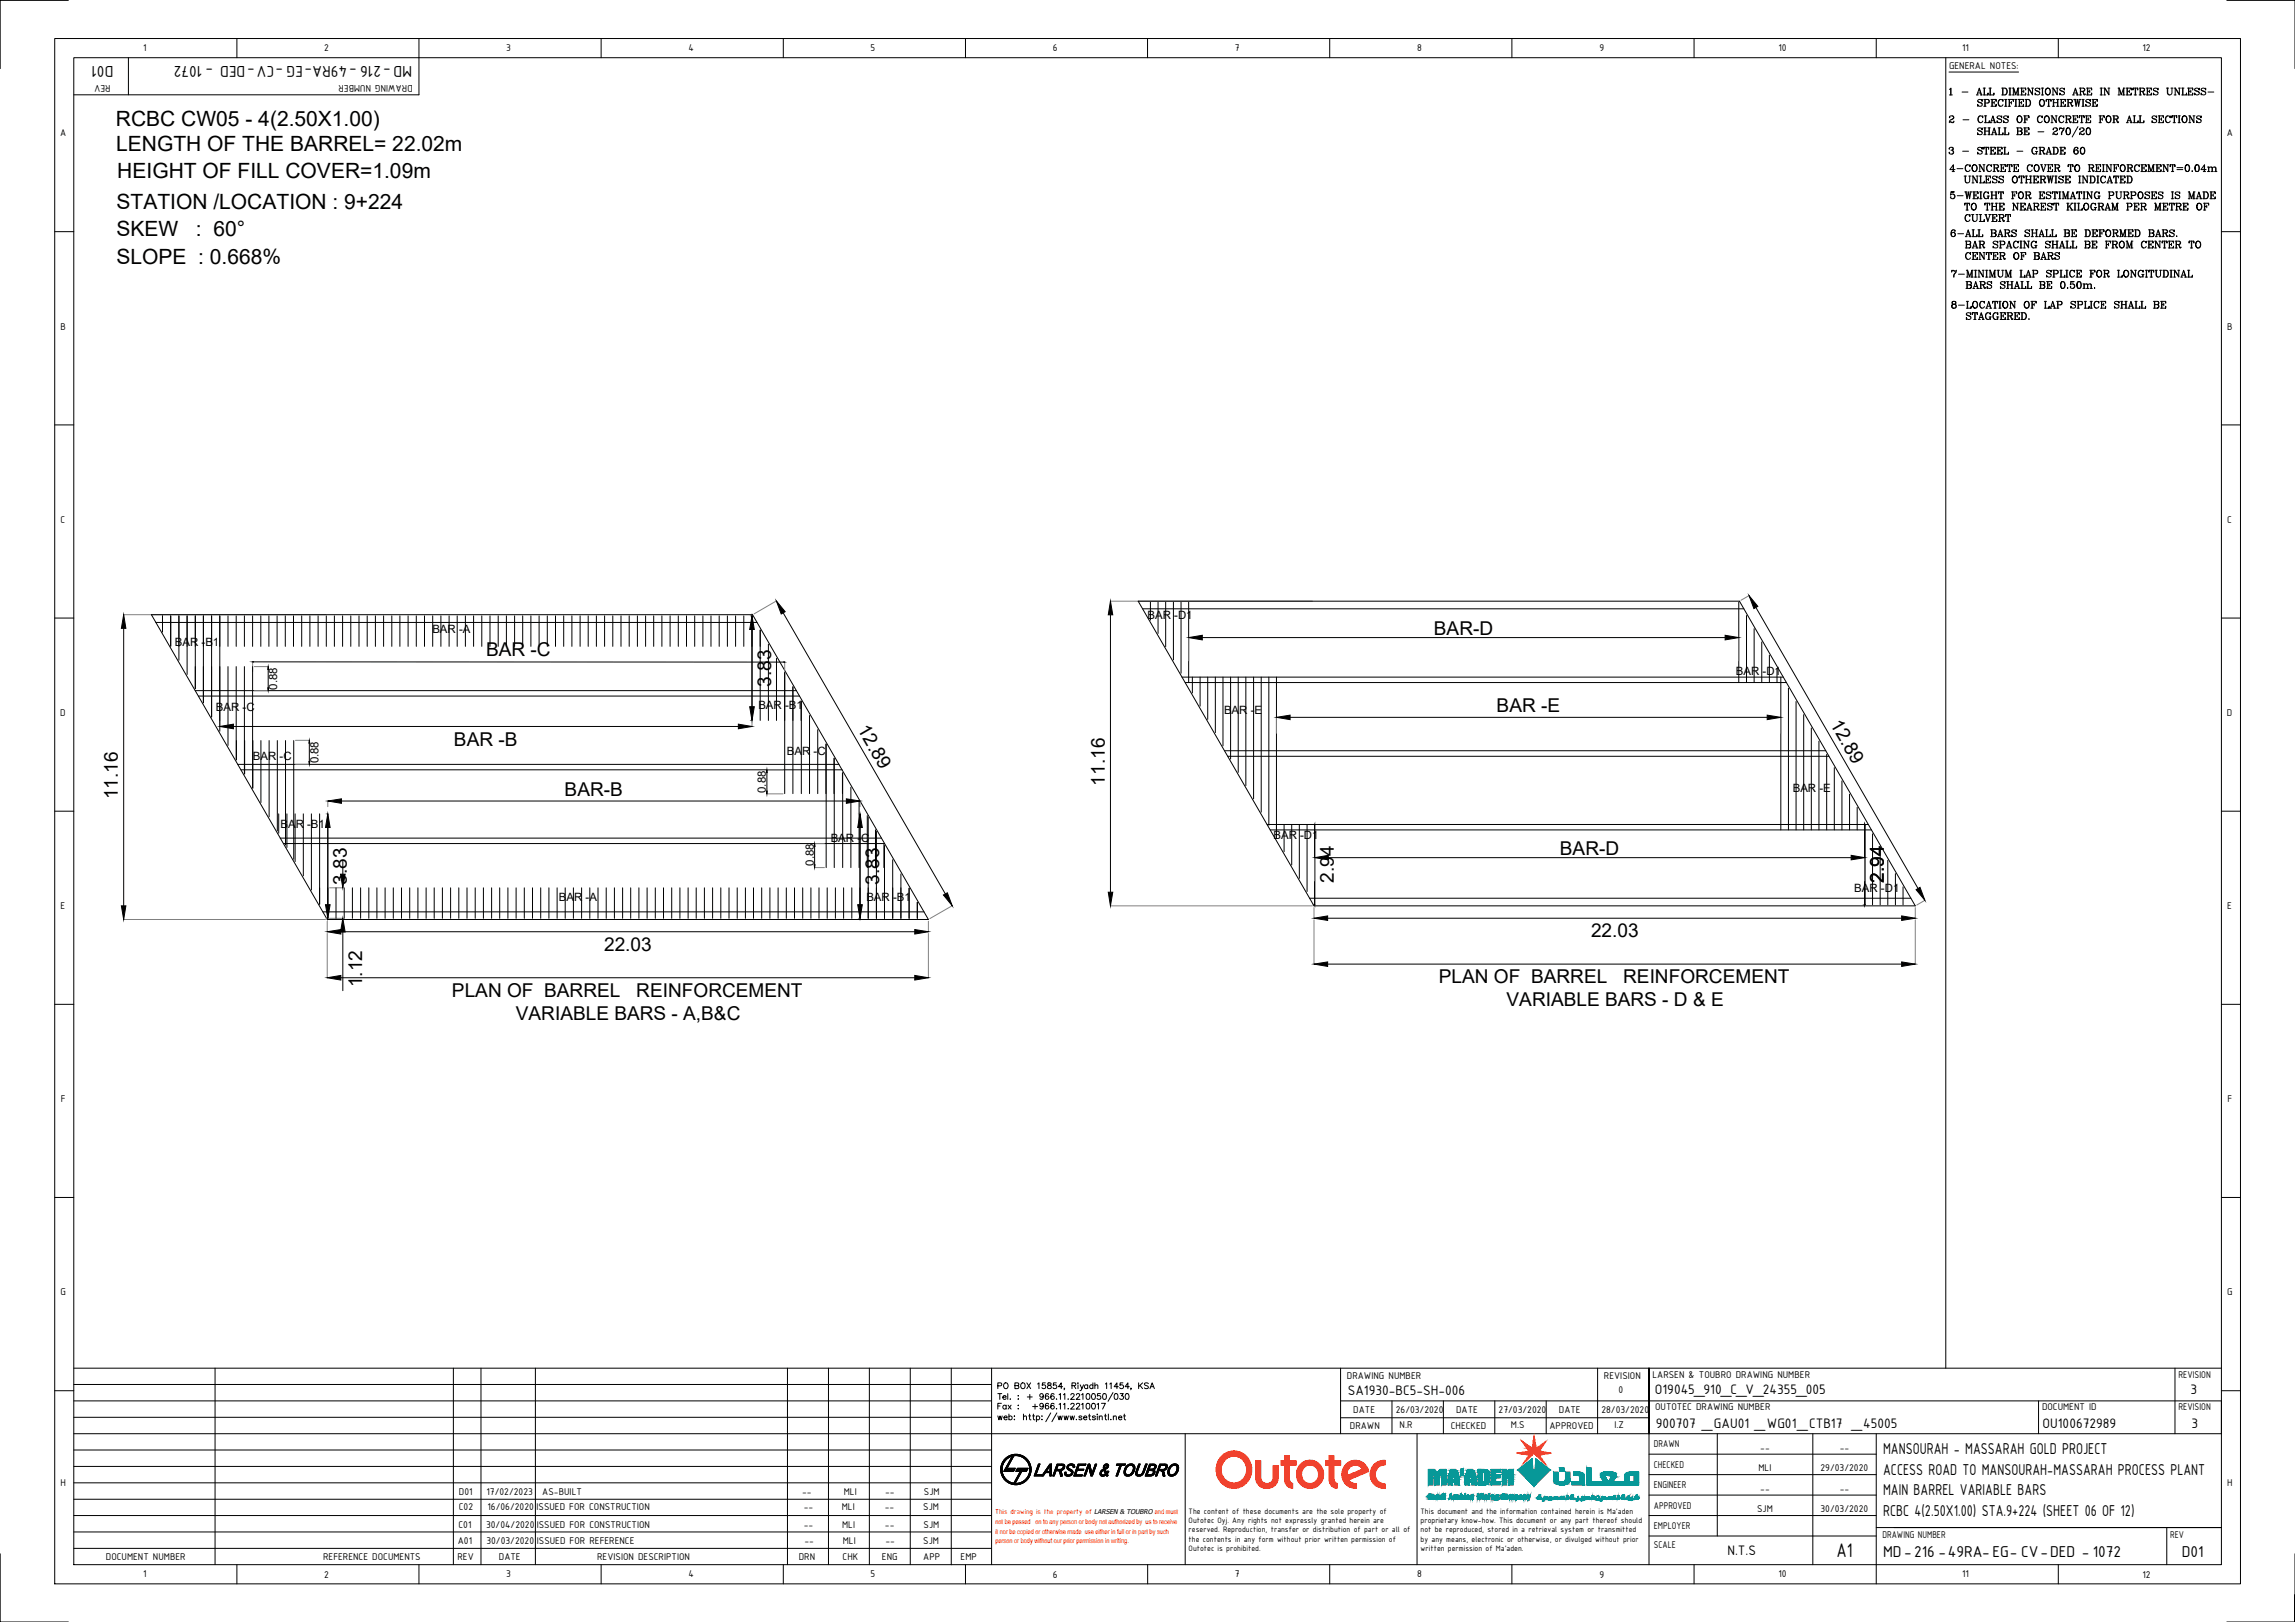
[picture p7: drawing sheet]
<svg xmlns="http://www.w3.org/2000/svg" width="841mm" height="594mm" viewBox="0 0 841 594" stroke-linecap="round" stroke-linejoin="round" font-family="sans-serif">
<defs><g id="words">
<text font-size="7.8" x="673" y="570.3">A1</text>
<g font-size="7.7">
<text x="42.5" y="46.2">RCBC CW05 - 4(2.50X1.00)</text>
<text x="42.6" y="55.5">LENGTH OF THE BARREL= 22.02m</text>
<text x="43" y="65.4">HEIGHT OF FILL COVER=1.09m</text>
<text x="42.7" y="76.7">STATION /LOCATION : 9+224</text>
<text x="42.7" y="86.5">SKEW</text>
<text x="71.8" y="86.5">: 60°</text>
<text x="42.7" y="96.6">SLOPE : 0.668%</text>
</g>
<g font-size="7">
<text x="525.5" y="232.5">BAR-D</text>
<text x="178.1" y="240.3">BAR -C</text>
<text x="282.6" y="251.5" transform="rotate(-90 282.6 251.5)">3.83</text>
<text x="548.5" y="260.7">BAR -E</text>
<text x="314.1" y="267.1" transform="rotate(60 314.1 267.1)">12.89</text>
<text x="670.5" y="265.1" transform="rotate(60 670.5 265.1)">12.89</text>
<text x="166.4" y="273.1">BAR -B</text>
<text x="404.9" y="287.7" transform="rotate(-90 404.9 287.7)">11.16</text>
<text x="43.2" y="292.7" transform="rotate(-90 43.2 292.7)">11.16</text>
<text x="206.9" y="291.4">BAR-B</text>
<text x="571.7" y="313.1">BAR-D</text>
<text x="127.2" y="324" transform="rotate(-90 127.2 324)">3.83</text>
<text x="322.1" y="324" transform="rotate(-90 322.1 324)">3.83</text>
<text x="488.8" y="323.4" transform="rotate(-90 488.8 323.4)">2.94</text>
<text x="690.4" y="323.4" transform="rotate(-90 690.4 323.4)">2.94</text>
<text x="583" y="343.3">22.03</text>
<text x="221.4" y="348.3">22.03</text>
<text x="132.7" y="361.6" transform="rotate(-90 132.7 361.6)">1.12</text>
<text x="165.6" y="365.1">PLAN OF BARREL</text>
<text x="233.2" y="365.1">REINFORCEMENT</text>
<text x="527.3" y="360.2">PLAN OF BARREL</text>
<text x="594.8" y="360.2">REINFORCEMENT</text>
<text x="552.1" y="368.6">VARIABLE BARS - D &amp; E</text>
<text x="189" y="373.6">VARIABLE BARS - A,B&amp;C</text>
</g>
<g font-size="6.2">
<text x="41.6" y="24.1" transform="rotate(180 41.6 24.1)">D01</text>
<text x="151" y="24.1" transform="rotate(180 151 24.1)">MD-216 -49RA-EG -CV-DED - 1072</text>
<text x="690.1" y="532.6">MANSOURAH - MASSARAH GOLD PROJECT</text>
<text x="690.1" y="540.1">ACCESS ROAD TO MANSOURAH-MASSARAH PROCESS PLANT</text>
<text x="690.1" y="547.6">MAIN BARREL VARIABLE BARS</text>
<text x="690.1" y="555.1">RCBC 4(2.50X1.00) STA.9+224 (SHEET 06 OF 12)</text>
<text x="690.1" y="570.1">MD-216 -49RA-EG- CV-DED - 1072</text>
<text x="799.5" y="570.1">D01</text>
</g>
<text font-size="5.7" x="713.3" y="57.5">3 - STEEL - GRADE 60</text>
<g font-size="5.4">
<text x="493.9" y="511.1">SA1930-BC5-SH-006</text>
<text x="606.5" y="510.6">O19045_910_C_V_24355_005</text>
<text x="802.7" y="510.6">3</text>
<text x="606.8" y="523.1">900707 _GAU01 _WG01_CTB17 _45005</text>
<text x="748.5" y="523.1">OU100672989</text>
<text x="803" y="523.1">3</text>
<text x="633" y="569.7">N.T.S</text>
</g>
<g font-size="4.2">
<text x="420.5" y="226.9">BAR -D1</text>
<text x="158.4" y="232">BAR -A</text>
<text x="64.1" y="236.4">BAR -B1</text>
<text x="636.1" y="247.1">BAR -D1</text>
<text x="101.6" y="252.6" transform="rotate(-90 101.6 252.6)">0.88</text>
<text x="79.1" y="260.5">BAR -C</text>
<text x="277.9" y="259.8">BAR -B1</text>
<text x="448.5" y="261.6">BAR -E</text>
<text x="92.7" y="278.2">BAR -C</text>
<text x="116.7" y="279.6" transform="rotate(-90 116.7 279.6)">0.88</text>
<text x="288.4" y="276.6">BAR -C</text>
<text x="280.7" y="290.4" transform="rotate(-90 280.7 290.4)">0.88</text>
<text x="657" y="290">BAR -E</text>
<text x="102.8" y="303.1">BAR -B1</text>
<text x="304.4" y="308.5">BAR -C</text>
<text x="466.7" y="307.4">BAR -D1</text>
<text x="298.2" y="317" transform="rotate(-90 298.2 317)">0.88</text>
<text x="204.8" y="330">BAR -A</text>
<text x="317.5" y="330">BAR -B1</text>
<text x="679.5" y="326.6">BAR -D1</text>
</g>
<g font-size="3.9">
<text x="52.5" y="18.8">1</text>
<text x="118.8" y="18.9">2</text>
<text x="185.5" y="18.7">3</text>
<text x="252.3" y="18.8">4</text>
<text x="319" y="18.7">5</text>
<text x="385.9" y="18.8">6</text>
<text x="452.6" y="18.8">7</text>
<text x="519.3" y="18.8">8</text>
<text x="586.1" y="18.7">9</text>
<text x="651.7" y="18.8">10</text>
<text x="719.1" y="18.8">11</text>
<text x="785.1" y="18.9">12</text>
<text x="714.2" y="25.4">GENERAL NOTES:</text>
<text x="40.5" y="31" transform="rotate(180 40.5 31)">REV</text>
<text x="151.2" y="31" transform="rotate(180 151.2 31)">DRAWING NUMBER</text>
<text x="22" y="50">A</text>
<text x="816" y="50">A</text>
<text x="22.2" y="120.7">B</text>
<text x="816.2" y="120.7">B</text>
<text x="22.2" y="191.4">C</text>
<text x="816.2" y="191.4">C</text>
<text x="22.1" y="262.2">D</text>
<text x="816.1" y="262.2">D</text>
<text x="22.2" y="333">E</text>
<text x="816.2" y="333">E</text>
<text x="22.3" y="403.7">F</text>
<text x="816.3" y="403.7">F</text>
<text x="22.2" y="474.4">G</text>
<text x="816.2" y="474.4">G</text>
<text x="493.6" y="505.2">DRAWING NUMBER</text>
<text x="587.8" y="505.2">REVISION</text>
<text x="605.6" y="504.6">LARSEN &amp; TOUBRO DRAWING NUMBER</text>
<text x="798.3" y="504.6">REVISION</text>
<text x="593.1" y="510.1">0</text>
<text x="495.9" y="517.5">DATE</text>
<text x="511.5" y="517.5">26/03/2020</text>
<text x="533.6" y="517.5">DATE</text>
<text x="549.2" y="517.5">27/03/2020</text>
<text x="571.3" y="517.5">DATE</text>
<text x="586.9" y="517.5">28/03/2020</text>
<text x="606.5" y="516.6">OUTOTEC DRAWING NUMBER</text>
<text x="748.3" y="516.6">DOCUMENT ID</text>
<text x="798.3" y="516.6">REVISION</text>
<text x="494.7" y="523.3">DRAWN</text>
<text x="512.9" y="523">N.R</text>
<text x="531.7" y="523.3">CHECKED</text>
<text x="553.7" y="523">M.S</text>
<text x="567.8" y="523.3">APPROVED</text>
<text x="591.6" y="523">I.Z</text>
<text x="606.1" y="530.1">DRAWN</text>
<text x="645.1" y="531.3">--</text>
<text x="674.2" y="531.3">--</text>
<text x="606.1" y="537.6">CHECKED</text>
<text x="644.4" y="538.8">MLI</text>
<text x="667.2" y="538.8">29/03/2020</text>
<text x="22.2" y="544.2">H</text>
<text x="606.1" y="545.1">ENGINEER</text>
<text x="816.2" y="544.2">H</text>
<text x="168.2" y="547.4">D01</text>
<text x="178.3" y="547.4">17/02/2023</text>
<text x="198.7" y="547.4">AS-BUILT</text>
<text x="293.9" y="547.4">--</text>
<text x="309.2" y="547.4">MLI</text>
<text x="324.3" y="547.4">--</text>
<text x="338.6" y="547.4">SJM</text>
<text x="645.1" y="546.4">--</text>
<text x="674.2" y="546.4">--</text>
<text x="168.1" y="552.9">C02</text>
<text x="178.7" y="552.9">16/06/2020</text>
<text x="196.6" y="552.9">ISSUED FOR CONSTRUCTION</text>
<text x="294.5" y="552.9">--</text>
<text x="308.5" y="552.9">MLI</text>
<text x="324.3" y="552.9">--</text>
<text x="338.4" y="552.9">SJM</text>
<text x="606.1" y="552.6">APPROVED</text>
<text x="643.9" y="553.9">SJM</text>
<text x="667.2" y="553.9">30/03/2020</text>
<text x="168" y="559.6">C01</text>
<text x="178.1" y="559.6">30/04/2020</text>
<text x="196.7" y="559.6">ISSUED FOR CONSTRUCTION</text>
<text x="294.5" y="559.6">--</text>
<text x="308.6" y="559.6">MLI</text>
<text x="324.3" y="559.6">--</text>
<text x="338.4" y="559.6">SJM</text>
<text x="606.1" y="560.1">EMPLOYER</text>
<text x="689.8" y="563.2">DRAWING NUMBER</text>
<text x="795.3" y="563.2">REV</text>
<text x="167.8" y="565.6">A01</text>
<text x="178.3" y="565.6">30/03/2020</text>
<text x="196.8" y="565.6">ISSUED FOR REFERENCE</text>
<text x="294.8" y="565.6">--</text>
<text x="308.8" y="565.6">MLI</text>
<text x="324.5" y="565.6">--</text>
<text x="338.4" y="565.6">SJM</text>
<text x="606.1" y="567">SCALE</text>
<text x="38.8" y="571.3">DOCUMENT NUMBER</text>
<text x="118.4" y="571.3">REFERENCE DOCUMENTS</text>
<text x="167.7" y="571.3">REV</text>
<text x="182.8" y="571.3">DATE</text>
<text x="218.8" y="571.3">REVISION DESCRIPTION</text>
<text x="292.7" y="571.3">DRN</text>
<text x="308.8" y="571.3">CHK</text>
<text x="323.2" y="571.3">ENG</text>
<text x="338.4" y="571.3">APP</text>
<text x="352" y="571.3">EMP</text>
<text x="52.5" y="577.7">1</text>
<text x="118.8" y="577.8">2</text>
<text x="185.5" y="577.7">3</text>
<text x="252.3" y="577.7">4</text>
<text x="319" y="577.7">5</text>
<text x="385.9" y="577.8">6</text>
<text x="452.6" y="577.7">7</text>
<text x="519.3" y="577.7">8</text>
<text x="586.1" y="577.9">9</text>
<text x="651.7" y="577.7">10</text>
<text x="719.1" y="577.7">11</text>
<text x="785.1" y="577.8">12</text>
</g>
<g font-size="3.1">
<text x="435.6" y="554.6">The content of these documents are the sole property of</text>
<text x="435.6" y="557.9">Outotec Oyj. Any rights not expressly granted herein are</text>
<text x="520.6" y="554.6">This document and the information contained herein is Ma'aden</text>
<text x="520.6" y="557.9">proprietary know-how. This document or any part thereof should</text>
<text x="435.6" y="561.3">reserved. Reproduction, transfer or distribution of part or all of</text>
<text x="520.6" y="561.3">not be reproduced, stored in a retrieval system or transmitted</text>
<text x="435.6" y="564.6">the contents in any form without prior written permission of</text>
<text x="435.6" y="567.9">Outotec is prohibited.</text>
<text x="520.6" y="564.6">by any means, electronic or otherwise, or divulged without prior</text>
<text x="520.6" y="567.9">written permission of Ma'aden.</text>
</g>
<text font-size="2.8" fill="#f00" x="364.7" y="554.5">This drawing is the property of</text>
<text font-size="2.5" x="400.9" y="554.5">LARSEN &amp; TOUBRO and must</text>
<g font-size="2.5" fill="#f00">
<text x="364.8" y="558.1">not be passed on to any person or body not authorized by us to receive</text>
<text x="364.8" y="561.7">it nor be copied or otherwise made use either in full or in part by such</text>
<text x="364.8" y="565.3">person or body without our prior permission in writing.</text>
</g>
</g></defs>
<!-- layer: 0- BAR -D -->
<path d="M435.6 233.5v8.5M637.2 233.5v8.5M481.1 302h.7M481.8 314.1v8.5M682.8 302h.6M683.4 314.1v8.5M481.1 331.4h.7M682.8 331.4h.6" fill="none" stroke="#808080" stroke-width=".37"/>
<g fill="none" stroke="#000" stroke-width=".37">
<path d="M421.6 220.6v6.5M424.4 220.6v11.4M427.2 220.6v16.3M430 220.6v21.1M432.8 220.6v26M435.6 220.6v29.4M440.6 233.5h191.6M637.2 220.6v29.4M640 225.4v24.6M642.8 230.3v19.7M645.6 235.1v14.9M648.4 240v10"/>
<path d="M651.2 244.8v5.2M467.8 302v5.1M470.6 302v10M473.4 302v14.8M476.2 302v19.7M479 302v24.5M481.8 302v29.4M486.8 314.1h191.6M683.4 302v29.4M686.2 305.4v26M689 310.3v21.1M691.8 315.1v16.3"/>
<path d="M694.6 320v11.4M697.4 324.8v6.6"/>
</g>
<path d="M435.6 233.5l5-.8v1.7zM632.2 232.7l5 .8-5 .9zM481.8 314.1l5-.8v1.6zM678.4 313.3l5 .8-5 .8z" fill="#000" stroke="#000" stroke-width=".37"/>
<!-- layer: 0- bar -b -->
<path d="M274.9 225.6h.7M80.5 264v2.1M274.9 263.9h.7M275.6 264v2.1M119.5 298.1h.6M120.1 293.4v2.1M314.5 298.1h.7M315.2 293.4v2.1M119.5 336.4h.6M314.5 336.4h.7" fill="none" stroke="#808080" stroke-width=".37"/>
<g fill="none" stroke="#000" stroke-width=".37">
<path d="M59.5 225.6v5.9M62.6 225.6v11M65.6 225.6v16.2M68.6 225.6v21.4M71.6 225.6v26.6M74.5 225.6v31.8M77.5 225.6v37M80.5 225.6v38.3M275.6 225.6v38.3M278.6 230.8v33.1M281.6 235.9v28M284.6 241.1v22.8"/>
<path d="M287.6 246.4v17.5M290.6 251.6v12.3M293.6 256.7v7.2M85.5 266.1h185.1M102.1 298.1v7.1M105.1 298.1v12.3M108.1 298.1v17.5M111.2 298.1v22.7M114.1 298.1v27.9M117.1 298.1v33.1M120.1 298.1v38.3M125.1 293.4h185.1"/>
<path d="M315.2 298.1v38.3M318.2 299.3v37.1M321.2 304.5v31.9M324.1 309.7v26.7M327.1 314.9v21.5M330.1 320.1v16.3M333.1 325.3v11.1M336.2 330.5v5.9"/>
</g>
<path d="M275.6 225.6l.8 5h-1.7zM274.7 258.8h1.7l-.8 5.1zM80.5 266.1l5-.9v1.7zM270.6 265.2l5 .9-5 .8zM120.1 293.4l5-.8v1.6zM310.2 292.6l5 .8-5 .8zM120.1 298.1l.9 5h-1.7zM315.2 298.1l.8 5h-1.7zM119.3 331.4h1.7l-.9 5zM314.3 331.4h1.7l-.8 5z" fill="#000" stroke="#000" stroke-width=".37"/>
<!-- layer: 0- bar c -->
<g fill="none" stroke="#000" stroke-width=".37">
<path d="M71.6 244.2v8M74.5 244.2v13.2M77.5 244.2v18.4M80.5 244.2v23.6M83.6 244.2v28.8M86.6 244.2v34M89.6 244.2v39.2M92.6 244.2v44.4M92.9 242.4l194.4 .1M287.6 246.4v44.3M290.6 251.6v39.1M293.7 256.9v33.8"/>
<path d="M86.6 271.2v7.2M89.6 271.2v12.3M92.7 271.2v17.5M95.6 271.2v22.7M98.6 271.2v27.9M101.6 271.2v33.1M104.6 271.2v38.3M107.6 271.2v43.5M296.7 262.1v28.6M299.7 267.3v23.4M302.7 272.5v18.2M302.8 272.6v45.2"/>
<path d="M305.6 277.7v13M305.7 277.8v40M308.7 283v7.7M308.8 283.1v34.7M311.8 288.3v29.5M314.8 293.6v24.2M317.8 298.7v19.1M320.8 303.9v13.9M323.9 309.3v8.5"/>
</g>
<!-- layer: 0-bar a -->
<path d="M45.3 225.1h74M284.5 220.1l-8.2 4.7M406.9 220.2h74M45.3 336.8h74M120.8 325.2h4.8M120.8 336.4h4.8M348.9 331.7l-8.1 4.7M406.9 331.8h74" fill="none" stroke="#808080" stroke-width=".37"/>
<g fill="none" stroke="#000" stroke-width=".37">
<path d="M45.3 230.1v101.7M59.5 225.6v5.9M62.6 225.6v11.1M65.6 225.6v11.1M68.6 225.6v11.1M71.6 225.6v11.1M74.5 225.6v11.1M77.5 225.6v11.1M80.5 225.6v11.1M83.6 225.6v11.1M86.6 225.6v11.1M89.6 225.6v11.1"/>
<path d="M92.6 225.6v11.1M95.6 225.6v11.1M98.5 225.6v11.1M101.5 225.6v11.1M104.5 225.6v11.1M107.6 225.6v11.1M110.6 225.6v11.1M113.6 225.6v11.1M116.6 225.6v11.1M119.6 225.6v11.1M122.5 225.6v11.1M125.5 225.6v11.1"/>
<path d="M128.6 225.6v11.1M131.6 225.6v11.1M134.6 225.6v11.1M137.6 225.6v11.1M140.6 225.6v11.1M143.6 225.6v11.1M146.5 225.6v11.1M149.5 225.6v11.1M152.6 225.6v11.1M155.6 225.6v11.1M158.6 225.6v11.1M161.6 225.6v11.1"/>
<path d="M164.6 225.6v11.1M167.5 225.6v11.1M170.5 225.6v11.1M173.6 225.6v11.1M176.6 225.6v11.1M179.6 225.6v11.1M182.6 225.6v11.1M185.6 225.6v11.1M188.6 225.6v11.1M191.5 225.6v11.1M194.5 225.6v11.1M197.6 225.6v11.1"/>
<path d="M200.6 225.6v11.1M203.6 225.6v11.1M206.6 225.6v11.1M209.6 225.6v11.1M212.6 225.6v11.1M215.5 225.6v11.1M218.6 225.6v11.1M221.6 225.6v11.1M224.6 225.6v11.1M227.6 225.6v11.1M230.6 225.6v11.1M233.6 225.6v11.1"/>
<path d="M236.6 225.6v11.1M239.6 225.6v11.1M242.6 225.6v11.1M245.6 225.6v11.1M248.6 225.6v11.1M251.6 225.6v11.1M254.6 225.6v11.1M257.6 225.6v11.1M260.5 225.6v11.1M263.6 225.6v11.1M266.6 225.6v11.1M269.6 225.6v11.1"/>
<path d="M272.6 225.6v11.1M275.6 225.6v11.1M278.6 230.8v5.9M287 224.5l59.4 102.9M406.9 225.2v101.6M125.6 315.1v5.1M117.1 325.2v6M120.1 325.2v11.2M123.1 325.2v11.2M126.1 325.2v11.2M129.1 325.2v11.2M132.2 325.2v11.2"/>
<path d="M135.2 325.2v11.2M138.1 325.2v11.2M141.1 325.2v11.2M144.1 325.2v11.2M147.1 325.2v11.2M150.1 325.2v11.2M153.1 325.2v11.2M156.2 325.2v11.2M159.1 325.2v11.2M162.1 325.2v11.2M165.1 325.2v11.2M168.1 325.2v11.2"/>
<path d="M171.1 325.2v11.2M174.1 325.2v11.2M177.2 325.2v11.2M180.2 325.2v11.2M183.1 325.2v11.2M186.1 325.2v11.2M189.1 325.2v11.2M192.1 325.2v11.2M195.1 325.2v11.2M198.1 325.2v11.2M201.2 325.2v11.2M204.2 325.2v11.2"/>
<path d="M207.1 325.2v11.2M210.1 325.2v11.2M213.1 325.2v11.2M216.1 325.2v11.2M219.1 325.2v11.2M222.2 325.2v11.2M225.2 325.2v11.2M228.2 325.2v11.2M231.1 325.2v11.2M234.1 325.2v11.2M237.1 325.2v11.2M240.1 325.2v11.2"/>
<path d="M243.1 325.2v11.2M246.2 325.2v11.2M249.2 325.2v11.2M252.2 325.2v11.2M255.1 325.2v11.2M258.1 325.2v11.2M261.1 325.2v11.2M264.1 325.2v11.2M267.2 325.2v11.2M270.2 325.2v11.2M273.2 325.2v11.2M276.1 325.2v11.2"/>
<path d="M279.1 325.2v11.2M282.1 325.2v11.2M285.1 325.2v11.2M288.1 325.2v11.2M291.2 325.2v11.2M294.2 325.2v11.2M297.2 325.2v11.2M300.1 325.2v11.2M303.1 325.2v11.2M306.1 325.2v11.2M309.1 325.2v11.2M312.2 325.2v11.2"/>
<path d="M315.2 325.2v11.2M318.2 325.2v11.2M321.2 325.2v11.2M324.1 325.2v11.2M327.1 325.2v11.2M330.1 325.2v11.2M333.1 325.3v11.1M336.2 330.5v5.9M125.6 341.3v21.6"/>
</g>
<path d="M45.3 225.1l.8 5h-1.6zM284.5 220.1l3.2 3.9-1.4 .9zM406.9 220.2l.9 5h-1.7zM44.5 331.8h1.6l-.8 5zM124.8 320.2h1.7l-.9 5zM345.7 327.8l1.5-.8 1.7 4.7zM406.1 326.8h1.7l-.9 5zM125.6 336.4l.9 4.9h-1.7z" fill="#000" stroke="#000" stroke-width=".37"/>
<!-- layer: 0- R.C.B.C -->
<g fill="none" stroke="#000" stroke-width=".37">
<path d="M57.1 228h220.3M275.8 225.1h-220.3l64.4 111.7h220.3M418.7 223h220.3M637.4 220.2h-220.3l64.4 111.6h220.4M71.5 253h220.3M72.7 254.9h220.3M433.1 248h220.4M434.3 250h220.3M87.1 280h220.4M448.8 275h220.3M449.9 277h220.3M88.3 282h220.3"/>
<path d="M102.7 307h220.3M103.9 309h220.3M464.3 302h220.4M465.5 304h220.3M118.3 334h220.3M479.9 329h220.4"/>
</g>
<!-- layer: 0-SHOULDER -->
<path d="M275.8 225.1l64.4 111.7M637.4 220.2l64.5 111.6" fill="none" stroke="#000" stroke-width=".37"/>
<!-- layer: 0 -->
<g fill="none" stroke="#808080" stroke-width=".37">
<path d="M93.2 244.2h5.1M93.2 253h5.1M108.3 271.2h5.1M108.3 280h5.1M281 282h6M281 290.8h6M298.5 309h3.6M298.5 317.8h3.6M119.9 337.4v3.9M340.2 337.4v3.9M481.5 332.4v3.9M481.5 336.9v16.2"/>
<path d="M701.9 332.4v3.9M701.9 336.9v16.2M119.9 341.9v16.2M340.2 341.9v16.2"/>
</g>
<g fill="none" stroke="#000" stroke-width=".37">
<path d="M98.3 245.2v6.7M113.4 272.2v6.7M281 283v6.7M298.5 310v6.8M486.5 336.3h210.4M124.9 341.3h210.3M124.9 358.1h210.3M486.5 353.1h210.4M491.3 519.3h113M491.3 501.1v24M510.1 513.1v12M528.9 513.1v12"/>
<path d="M547.8 513.1v12M566.6 513.1v12M585.5 501.1v24M604.3 501.1v24v-12h-113"/>
</g>
<g fill="#000" stroke="#000" stroke-width=".37">
<path d="M98.3 244.2l.2 1h-.4zM98.1 251.9h.4l-.2 1.1zM113.4 271.2l.1 1h-.3zM113.2 278.9h.3l-.1 1.1zM281 282l.2 1h-.3zM280.9 289.7h.3l-.2 1.1zM298.5 309l.2 1h-.3zM298.4 316.8h.3l-.2 1zM481.5 336.3l5-.8v1.6zM696.9 335.5l5 .8-5 .8zM119.9 341.3l5-.8v1.6zM119.9 358.1l5-.8v1.7z"/>
<path d="M335.2 340.5l5 .8-5 .8zM335.2 357.3l5 .8-5 .9zM481.5 353.1l5-.8v1.7zM696.9 352.3l5 .8-5 .9z"/>
</g>
<!-- layer: 0- bar c -->
<path d="M92.6 242.4v3.5M287.6 242.5v3.5" fill="none" stroke="#808080" stroke-width=".37"/>
<path d="M92.6 242.4h.3zM287.3 242.4l.3 .1z" fill="#000" stroke="#000" stroke-width=".37"/>
<!-- layer: 0- BAR -E -->
<g fill="none" stroke="#000" stroke-width=".37">
<path d="M437 248v5.8M439.8 248v10.6M442.6 248v15.5M445.4 248v20.3M448.2 248v25.2M451 248v30M453.8 248v34.9M456.6 248v39.8M459.4 248v44.6M462.2 248v49.4M465 248v54.3M467.8 248v56"/>
<path d="M652.6 248v56M655.4 252.1v51.9M658.2 256.9v47.1M472.8 262.7h174.8M661 261.8v42.2M663.8 266.6v37.4M666.6 271.5v32.5M669.4 276.3v27.7M672.2 281.1v22.9M675 286v18M677.8 290.9v13.1M680.6 295.7v8.3"/>
</g>
<path d="M467.8 262.7v5.9M652.6 262.7v5.9" fill="none" stroke="#808080" stroke-width=".37"/>
<path d="M467.8 262.7l5-.8v1.7zM647.6 261.9l5 .8-5 .9z" fill="#000" stroke="#000" stroke-width=".37"/>
<!-- layer: ID -->
<path d="M641 218.2l-3 1.7M705.4 329.7l-3 1.8" fill="none" stroke="#808080" stroke-width=".37"/>
<g fill="none" stroke="#000" stroke-width=".37">
<path d="M714.4 32.7l.6-.4v2.5M714.4 34.8h1.1M714.8 32.4v2.4M719 33.7h2.2M724.3 34.8h.7M724.5 34.8l.8-2.5 .9 2.5M724.7 37l1.5 .7a.8 .8 0 0 1-.2 1.3 .8 .8 0 0 1-1.1-.4l-.2-.4v.7l.2-.3M724.7 34.1h1.1M725.3 32.6l.7 2.2M725.7 34.8h.7M726.3 36.8l.1-.4v.7a.77 .77 0 0 0-.8-.7 .77 .77 0 0 0-.7 .9l1.5 .8M726.8 34.8h1.7v-.7l-.1 .7"/>
<path d="M726.8 32.3h.8M727 36.4h1.4l.6 .5-.2 .7-1.3 .1M727 38.9h.8M727.1 32.3v2.5M727.2 32.3v2.5M727.4 36.4v2.5M727.5 36.4v2.5M728.4 36.4l.5 .5-.1 .6-.4 .2M728.9 34.8h1.8v-.7l-.1 .7M728.9 32.3h.8M729.3 32.3v2.5M729.4 32.3v2.5"/>
<path d="M729.6 36.4h1.9v.7l-.1-.7M729.6 38.9h1.9v-.7l-.1 .7M730 36.4v2.5M730.1 36.4v2.5M730.1 37.6h.7M730.8 37.1v1M733.1 36.4a1.42 1.42 0 0 0 0 2.5M733.5 32.3h1.2a1.32 1.32 0 0 1 .9 1.2 1.32 1.32 0 0 1-.9 1.3h-1.2M733.9 36.8l.1 .3v-.7l-.1 .4-.2-.3a1.18 1.18 0 0 0-1.5 1.2 1.18 1.18 0 0 0 1.5 1.1l.3-.5M733.9 32.3v2.5M734 32.3v2.5M734.6 38.9h.8"/>
<path d="M734.6 36.4h.8M734.7 32.3a1.41 1.41 0 0 1 0 2.5M735 36.4v2.5M735.1 36.4v2.5M735.9 36.4h1.9v.7l-.1-.7M735.9 38.9h.9M736.2 34.8h.8M736.2 32.3h.8M736.3 36.4v2.5M736.4 37.6h.7M736.4 36.4v2.5M736.5 32.3v2.5"/>
<path d="M736.6 32.3v2.5M737.1 37.1v1M737.5 34.8h.7M737.5 32.3h.4l.8 2.1M737.8 34.8v-2.5l.9 2.5 .8-2.5v2.5M738.3 38.9h.8M738.3 36.4h.8M738.7 36.4v2.5M738.8 36.4v2.5M739.1 34.8h.9M739.5 32.3h.5M739.6 36.4h1.9v.7l-.1-.7"/>
<path d="M739.6 38.9h1.9v-.7l-.1 .7M739.6 32.3v2.5M740 36.4v2.5M740.1 37.6h.7M740.1 36.4v2.5M740.4 32.3h1.9v.7l-.1-.7M740.4 34.8h1.9v-.7l-.1 .7M740.8 32.3v2.5M740.8 37.1v1M740.9 32.3v2.5M740.9 33.5h.7M741.6 33v.9"/>
<path d="M742.1 36.4h1.2a1.35 1.35 0 0 1 .8 1.3 1.35 1.35 0 0 1-.8 1.2h-1.2M742.5 36.4v2.5M742.6 36.4v2.5M742.9 34.8h.8M742.9 32.3h.5M743.3 36.4a1.46 1.46 0 0 1 0 2.5M743.3 32.3v2.5M743.4 32.3l1.4 2.2M744.5 32.3h.7M744.8 32.3v2.5l-1.4-2.3M745.8 32.9l1.4 .7a.8 .8 0 0 1-.3 1.3 .8 .8 0 0 1-1.1-.8v.7l.1-.4M747.3 32.6l.2-.3v.7a.79 .79 0 0 0-.9-.8 .79 .79 0 0 0-.7 .9l1.6 .8"/>
<path d="M748.1 34.8h.8M748.1 32.3h.8M748.2 36.4a1.29 1.29 0 0 0-.9 1.4 1.29 1.29 0 0 0 1.1 1.1 1.31 1.31 0 0 0 .9-1.3 1.31 1.31 0 0 0-1.1-1.2 1.44 1.44 0 0 0 0 2.5M748.4 36.4a1.48 1.48 0 0 1 0 2.5M748.4 32.3v2.5M748.5 32.3v2.5M750 36.4l-.2 .7v-.7h1.8v.7l-.1-.7M750.3 32.3a1.22 1.22 0 0 0-.8 1.4 1.22 1.22 0 0 0 1.4 .9 1.22 1.22 0 0 0 .5-1.4 1.22 1.22 0 0 0-1.3-.8 1.48 1.48 0 0 0 .2 2.4M750.3 38.9h.8M750.6 32.3a1.43 1.43 0 0 1 0 2.5M750.7 36.4v2.5M750.8 36.4v2.5"/>
<path d="M752 34.8h.7M752 32.3h.5l1.4 2.2M752.1 38.9h.8M752.1 36.4h.8M752.3 32.3v2.5M752.5 36.4v2.5M752.6 37.6h1.4M752.6 36.4v2.5M753.5 32.3h.7M753.6 38.9h.9M753.6 36.4h.9M753.9 32.3v2.5l-1.4-2.3"/>
<path d="M754 36.4v2.5M754.1 36.4v2.5M754.8 32.9l1.5 .7a.82 .82 0 0 1-.4 1.3 .82 .82 0 0 1-1.1-.8v.7l.2-.4M755 36.4h1.9v.7l-.2-.7M755 38.9h1.9v-.7l-.2 .7M755.3 36.4v2.5M755.4 37.6h.7M755.4 36.4v2.5M756.1 37.1v1M756.4 32.6l.1-.3v.7a.87 .87 0 0 0-.8-.7 .87 .87 0 0 0-.9 .6l1.7 1M757.5 36.4h1.4l.6 .5-.3 .6-1.3 .1M757.5 38.9h.8"/>
<path d="M757.8 36.4v2.5M757.9 36.4v2.5M758.6 37.6l.6 1.1h.4M758.8 37.7l.3 1.1 .4 .1 .1-.3M758.9 36.4l.5 .5-.5 .7M759.5 34.8h.7M759.7 34.8l.8-2.5 .9 2.5M760 34.1h1.1M760 36.4h.8M760.3 36.4l.5 2.5 .5-2.5 .4 2.5 .5-2.5M760.5 36.4l.3 1.9M760.5 32.6l.8 2.2"/>
<path d="M760.9 34.8h.7M761.4 36.4l.3 1.9M761.9 36.4h.7M762 32.3h1.4l.6 .4-.2 .6-1.3 .2M762 34.8h.8M762.4 32.3v2.5M762.5 32.3v2.5M763 38.9h.8M763 36.4h.8M763 33.5l.9 1.1 .2-.1M763.3 33.6l.5 1.2 .3-.4M763.3 36.4v2.5"/>
<path d="M763.4 32.3l.5 .4-.5 .8M763.4 36.4v2.5M764.4 37l1.4 .7a.8 .8 0 0 1-.1 1.3 .8 .8 0 0 1-1.2-.4l-.1-.4v.7l.1-.3M764.6 32.3h1.9v.7l-.1-.7M764.6 34.8h1.9v-.7l-.1 .7M764.9 32.3v2.5M765.1 33.5h.7M765.1 32.3v2.5M765.8 33v.9M765.9 36.8l.1-.4v.7a.79 .79 0 0 0-.8-.7 .79 .79 0 0 0-.7 .9l1.5 .8M766.6 36.4h1.9v.7l-.1-.7M766.6 38.9h1.9v-.7l-.1 .7"/>
<path d="M767 36.4v2.5M767.1 37.6h.7M767.1 36.4v2.5M767.8 37.1v1M769.6 34.8h.9M769.6 32.3h.9M770 32.3v2.5M770.1 32.3v2.5M770.9 34.8h.7M770.9 32.3h.5l1.4 2.2M771.3 32.3v2.5M772.5 32.3h.7"/>
<path d="M772.8 32.3v2.5l-1.4-2.3M776.2 34.8h.7M776.2 32.3h.4l.8 2.1M776.5 34.8v-2.5l.9 2.5 .8-2.5v2.5M777.8 34.8h.9M778.2 32.3h.5M778.3 32.3v2.5M779.1 32.3h1.9v.7l-.1-.7M779.1 34.8h1.9v-.7l-.1 .7M779.5 32.3v2.5M779.6 33.5h.7M779.6 32.3v2.5"/>
<path d="M780.3 33v.9M781.8 32.3l-.2 .7v-.7h1.8v.7l-.1-.7M782.1 34.8h.8M782.5 32.3v2.5M782.6 32.3v2.5M783.9 32.3l1.9 .2-.1 .8-1.3 .2M783.9 34.8h.8M784.3 32.3v2.5M784.4 32.3v2.5M785 33.5l.7 1h.3M785.2 33.6l.5 1.2 .3-.4M785.3 32.3l.5 .4-.5 .8"/>
<path d="M786.5 32.3h1.9v.7l-.1-.7M786.5 34.8h1.9v-.7l-.1 .7M786.9 32.3v2.5M787 33.5h.7M787 32.3v2.5M787.7 33v.9M789.1 32.9l1.5 .7a.82 .82 0 0 1-.4 1.3 .82 .82 0 0 1-1.1-.8v.7l.1-.4M790.7 32.6l.1-.3v.7a.87 .87 0 0 0-.8-.7 .87 .87 0 0 0-.9 .6l1.7 1M793.9 32.3h.8M794.2 32.3v1.8l.8 .7 .8-.4 .1-2.1M794.4 32.3v1.8l.6 .7M795.6 32.3h.7"/>
<path d="M796.7 34.8h.8M796.7 32.3h.5l1.4 2.2M797.1 32.3v2.5M798.3 32.3h.7M798.6 32.3v2.5l-1.4-2.3M799.5 34.8h1.8v-.7l-.2 .7M799.5 32.3h.8M799.8 32.3v2.5M800 32.3v2.5M801.7 32.3h1.9v.7l-.2-.7M801.7 34.8h1.9v-.7l-.2 .7M802 32.3v2.5"/>
<path d="M802.1 33.5h.7M802.1 32.3v2.5M802.8 33v.9M804.2 32.9l1.5 .7a.82 .82 0 0 1-.4 1.3 .82 .82 0 0 1-1.1-.8v.7l.2-.4M805.8 32.6l.1-.3v.7a.87 .87 0 0 0-.8-.7 .87 .87 0 0 0-.9 .6l1.7 1M806.6 32.9l1.4 .7a.8 .8 0 0 1-.3 1.3 .8 .8 0 0 1-1.1-.8v.7l.1-.4M808.2 32.6l.1-.3v.7a.79 .79 0 0 0-.9-.8 .79 .79 0 0 0-.7 .9l1.6 .8M809.1 33.7h2.2M714.5 42.9l-.1 .1a.84 .84 0 0 1 .8-.6 .84 .84 0 0 1 .8 .8l-1.5 1-.1 .7M715.4 42.4l.5 .8-.9 .7M716 44.6l-.3 .2-1.3-.1M716 44.3l-.2 .6-1.1-.3"/>
<path d="M719.4 43.9h2.1M724.7 47.4l1.4 .7a.8 .8 0 0 1-.1 1.3 .8 .8 0 0 1-1.2-.4l-.1-.4v.7l.1-.3M725.7 42.4a1.42 1.42 0 0 0 0 2.5M726.3 47.2l.1-.4v.8a.79 .79 0 0 0-.9-.8 .79 .79 0 0 0-.7 .9l1.6 .8M726.5 42.8l.1 .4v-.8l-.1 .4-.2-.2a1.14 1.14 0 0 0-1.5 1.2 1.14 1.14 0 0 0 1.7 .8l.1-.3M727 46.8h.8M727 49.3h.8M727.2 44.9h1.8v-.7l-.1 .7M727.2 42.4h.8M727.3 46.8v2.5M727.4 46.8v2.5M727.4 48h1.5"/>
<path d="M727.6 42.4v2.5M727.7 42.4v2.5M728.5 46.8h.8M728.5 49.3h.8M728.9 46.8v2.5M729 46.8v2.5M729.2 44.9h.7M729.5 44.9l.8-2.5 .8 2.5M729.7 44.2h1.1M729.7 49.3h.7M729.9 49.3l.9-2.5 .8 2.5M730.2 48.6h1.1"/>
<path d="M730.3 42.8l.7 2.1M730.7 44.9h.7M730.8 47.2l.7 2.1M731.1 49.3h.7M731.8 43l1.5 .7a.82 .82 0 0 1-.4 1.4 .82 .82 0 0 1-1.1-.9v.7l.2-.3M732.2 49.3h1.8v-.7l-.1 .7M732.2 46.8h.8M732.6 46.8v2.5M732.7 46.8v2.5M733.4 42.8l.1-.4v.8a.79 .79 0 0 0-.8-.8 .79 .79 0 0 0-.7 .9l1.5 .8M734.2 43l1.5 .7a.82 .82 0 0 1-.4 1.4 .82 .82 0 0 1-1.1-.9v.7l.1-.3M734.3 49.3h1.8v-.7l-.1 .7"/>
<path d="M734.3 46.8h.9M734.7 46.8v2.5M734.8 46.8v2.5M735.8 42.8l.1-.4v.8a.79 .79 0 0 0-.8-.8 .79 .79 0 0 0-.8 .9l1.6 .8M739 46.8l1.8 .2 .2 .6-.6 .4M739 49.3l1.8-.1 .2-.7-.6-.5 .5 .5-.1 .6-.4 .2M739.3 46.8v2.5M739.5 46.8v2.5M739.9 42.4a1.3 1.3 0 0 0-.8 1.4 1.3 1.3 0 0 0 1.1 1.1 1.21 1.21 0 0 0 .8-1.4 1.21 1.21 0 0 0-1.3-.9 1.51 1.51 0 0 0 .2 2.3M740.2 42.4a1.44 1.44 0 0 1 0 2.5M740.4 46.8l.5 .5-.1 .5-1.3 .2M741.6 42.4h1.9v.8l-.1-.8"/>
<path d="M741.6 46.8h1.9v.8l-.1-.8M741.6 49.3h1.9v-.7l-.1 .7M741.6 44.9h.8M742 42.4v2.5M742 46.8v2.5M742.1 42.4v2.5M742.1 46.8v2.5M742.1 43.6h.7M742.1 48h.7M742.8 43.2v.9M742.8 47.6v.9M746.8 48.3h2.2"/>
<path d="M747.5 42.4a1.42 1.42 0 0 0 0 2.5M748.3 42.8l.1 .4v-.8l-.1 .4-.2-.2a1.16 1.16 0 0 0-1.5 1.1 1.16 1.16 0 0 0 1.5 1.1l.3-.5M750 42.4a1.17 1.17 0 0 0-.9 1.6 1.17 1.17 0 0 0 1.7 .6 1.1 1.1 0 0 0 .2-1.6 1.1 1.1 0 0 0-1.5-.2l-.3 1.1 .3 .7 .5 .3M750.2 42.4a1.44 1.44 0 0 1 0 2.5M751.6 42.4h.5l1.4 2.3M751.6 44.9h.7M752 42.4v2.5M752.5 47.3l-.2 .1a.84 .84 0 0 1 .9-.6 .84 .84 0 0 1 .8 .8l-1.5 1-.2 .7M753.2 42.4h.7M753.4 46.8l.5 .8-1 .7M753.5 42.4v2.5l-1.4-2.2M754 49l-.4 .2-1.3-.1"/>
<path d="M754 48.7l-.2 .6-1.1-.3M754.7 47.3l.4-.5 .8 .4 .5-.4-.8 2.5M754.7 46.8v.8M754.8 47.1l1.1 .1M755.3 42.4a1.42 1.42 0 0 0 0 2.5M756.1 42.8l.2 .4v-.8l-.2 .4-.2-.2a1.14 1.14 0 0 0-1.5 1.2 1.14 1.14 0 0 0 1.7 .8l.2-.3M756.3 47.6a1.83 1.83 0 0 0-.9 1.7M756.9 42.4h1.4l.6 .5-.3 .6-1.3 .1M756.9 44.9h.8M757.2 42.4v2.5M757.3 42.4v2.5M757.8 46.8a1.44 1.44 0 0 0 0 2.5h.2a1.35 1.35 0 0 0 .8-1.3 1.35 1.35 0 0 0-1-1.2 1.6 1.6 0 0 0 0 2.5"/>
<path d="M757.9 43.6l.7 1.1h.4M758 46.8a1.6 1.6 0 0 1 0 2.5M758.2 43.7l.3 1.1 .4 .1 .1-.3M758.3 42.4l.5 .5-.5 .7M759.5 42.4h1.9v.8l-.1-.8M759.5 44.9h1.9v-.7l-.1 .7M759.8 42.4v2.5M760 43.6h.7M760 42.4v2.5M760.7 43.2v.9M761.5 46.4l-2.1 3.8M762.1 42.4l-.1 .8v-.8h1.8v.8l-.2-.8"/>
<path d="M762.2 47.3l-.1 .1a.87 .87 0 0 1 .9-.6 .87 .87 0 0 1 .8 .8l-1.6 1-.1 .7M762.5 44.9h.8M762.8 42.4v2.5M762.9 42.4v2.5M763.2 46.8l.4 .8-.9 .7M763.8 49l-.4 .2-1.3-.1M763.8 48.7l-.3 .6-1-.3M764.2 42.4h1.9v.8l-.1-.8M764.2 44.9h1.9v-.7l-.1 .7M764.6 42.4v2.5M764.7 43.6h.7M764.7 42.4v2.5"/>
<path d="M765.2 46.8a1.44 1.44 0 0 0 0 2.5h.2a1.36 1.36 0 0 0 .7-1.3 1.36 1.36 0 0 0-.9-1.2 1.54 1.54 0 0 0 0 2.5M765.4 46.8a1.6 1.6 0 0 1 0 2.5M765.4 43.2v.9M769.2 42.4h1.9v.8l-.1-.8M769.2 44.9h.9M769.6 42.4v2.5M769.7 43.6h.7M769.7 42.4v2.5M770.4 43.2v.9M772.6 42.4a1.18 1.18 0 0 0-.9 1.6 1.18 1.18 0 0 0 1.7 .6 1.22 1.22 0 0 0 .2-1.4 1.22 1.22 0 0 0-1.3-.6 1.48 1.48 0 0 0 .3 2.3M772.8 42.4a1.48 1.48 0 0 1 0 2.5M774.2 42.4h1.5l.6 .5-.3 .6-1.3 .1"/>
<path d="M774.2 44.9h.9M774.6 42.4v2.5M774.7 42.4v2.5M775.3 43.6l.7 1.1h.4M775.5 43.7l.5 1.2 .4-.3M775.7 42.4l.4 .5-.4 .7M779.2 44.9h.7M779.5 44.9l.8-2.5 .8 2.5M779.7 44.2h1.1M780.3 42.8l.7 2.1M780.7 44.9h.7M781.7 44.9h1.8v-.7l-.1 .7"/>
<path d="M781.7 42.4h.9M782.1 42.4v2.5M782.2 42.4v2.5M783.9 44.9h1.8v-.7l-.2 .7M783.9 42.4h.8M784.2 42.4v2.5M784.3 42.4v2.5M788.7 43l1.4 .7a.8 .8 0 0 1-.4 1.3 .8 .8 0 0 1-1-.8v.7v-.3M790.2 42.8l.1-.4v.8a.79 .79 0 0 0-.8-.8 .79 .79 0 0 0-.8 .9l1.6 .8M790.9 42.4h1.9v.8l-.1-.8M790.9 44.9h1.9v-.7l-.1 .7M791.2 42.4v2.5"/>
<path d="M791.4 43.6h.7M791.4 42.4v2.5M792.1 43.2v.9M794.4 42.4a1.42 1.42 0 0 0 0 2.5M795.2 42.8l.1 .4v-.8l-.1 .4-.2-.2a1.16 1.16 0 0 0-1.5 1.1 1.16 1.16 0 0 0 1.5 1.1l.3-.5M796 42.4l-.1 .8v-.8h1.8v.8l-.2-.8M796.4 44.9h.8M796.7 42.4v2.5M796.9 42.4v2.5M798.2 42.4h.8M798.2 44.9h.8M798.5 42.4v2.5"/>
<path d="M798.6 42.4v2.5M800.4 42.4a1.18 1.18 0 0 0-.9 1.6 1.18 1.18 0 0 0 1.8 .6 1.22 1.22 0 0 0 .2-1.4 1.22 1.22 0 0 0-1.3-.6 1.48 1.48 0 0 0 .2 2.3M800.7 42.4a1.48 1.48 0 0 1 0 2.5M802.1 42.4h.5l1.4 2.3M802.1 44.9h.7M802.5 42.4v2.5M803.6 42.4h.8M804 42.4v2.5l-1.4-2.2M805 43l1.4 .7a.82 .82 0 0 1-.4 1.4 .82 .82 0 0 1-1-.9v.7l.1-.3M806.5 42.8l.1-.4v.8a.77 .77 0 0 0-.8-.8 .77 .77 0 0 0-.7 .9l1.5 .8M715 70.4l1.2-.1h-1.2l-.3 1.2a.9 .9 0 0 1 1.4-.4 .9 .9 0 0 1 0 1.4 .9 .9 0 0 1-1.4-.3l.2 .1M715.4 62.8h.8"/>
<path d="M715.7 71.1l.6 .7-.1 .6-.5 .4M715.8 60.6v2.2M716.4 62.1h-1.9l1.3-1.8v2.5M717.2 61.8h2.1M717.2 71.7h2.2M719.8 64.5h.8M720 70.3h.8M720.1 74.4l-.1 .8v-.8h1.8v.8l-.2-.8M720.2 64.5v1.8a.84 .84 0 0 0 .8 .7 .84 .84 0 0 0 .8-.7v-1.8M720.2 64.5v1.8l.6 .7M720.3 70.3l.5 2.5 .5-2.5 .5 2.5 .4-2.5M720.5 70.3l.3 1.9"/>
<path d="M720.5 76.9h.8M720.8 74.4v2.5M720.9 78.6a1.45 1.45 0 0 0 0 2.5M720.9 74.4v2.5M721 60.3a1.41 1.41 0 0 0 0 2.5M721.4 70.3l.4 1.9M721.5 64.5h.7M721.8 79l.1 .3v-.7l-.1 .4-.3-.3a1.17 1.17 0 0 0-1.4 1.2 1.17 1.17 0 0 0 1.4 1.1l.4-.5M721.8 60.7l.1 .4v-.8l-.1 .4-.6-.4a1.2 1.2 0 0 0-1.1 1.4 1.2 1.2 0 0 0 1.5 1l.3-.5M721.9 70.3h.7M722.5 78.6h.8M722.7 64.5h.4l1.5 2.3"/>
<path d="M722.7 67h.7M722.8 78.6v1.8l.7 .7 .9-.4 .1-2.1M723 70.3h1.9v.7l-.2-.7M723 72.8h1.9v-.7l-.2 .7M723 78.6v1.8l.5 .7M723 64.5v2.5M723.2 74.4a1.17 1.17 0 0 0-.9 1.6 1.17 1.17 0 0 0 1.7 .6 1.2 1.2 0 0 0 .2-1.4 1.2 1.2 0 0 0-1.2-.6 1.48 1.48 0 0 0 .2 2.3M723.3 70.3v2.5M723.4 74.4a1.43 1.43 0 0 1 0 2.5M723.4 70.3v2.5M723.4 71.5h.7M723.5 60.3a1.18 1.18 0 0 0-.9 1.6 1.18 1.18 0 0 0 1.7 .6 1.2 1.2 0 0 0 .2-1.4 1.2 1.2 0 0 0-1.2-.6 1.45 1.45 0 0 0 .2 2.3"/>
<path d="M723.7 60.3a1.43 1.43 0 0 1 0 2.5M724.1 71v.9M724.1 78.6h.8M724.2 64.5h.7M724.6 64.5v2.5l-1.5-2.3M725.2 62.8h.7M725.2 60.3h.4l1.5 2.3M725.3 78.6h.9M725.4 67h1.8v-.7l-.1 .7M725.4 64.5h.8M725.5 70.3h.8M725.5 72.8h.8"/>
<path d="M725.5 60.3v2.5M725.7 78.6v2.5M725.7 64.5v2.5M725.8 70.3v2.5M725.8 78.6v2.5M725.9 64.5v2.5M725.9 70.3v2.5M726.7 60.3h.7M727.1 60.3v2.5l-1.5-2.2M727.4 78.6h.7M727.5 74.4l-.1 .8v-.8h1.7v.8v-.8M727.5 64.5h1.9v.7l-.1-.7"/>
<path d="M727.5 67h1.9v-.7l-.1 .7M727.6 78.6l.9 2.5 .8-2.5M727.7 70.3a1.41 1.41 0 0 0 0 2.5M727.7 78.6l.8 2.1M727.8 76.9h.9M727.9 64.5v2.5M728 64.5v2.5M728 65.7h.7M728.2 71.8h.9M728.2 74.4v2.5M728.3 74.4v2.5M728.5 70.6l.2 .4v-.7l-.2 .3-.2-.2a1.18 1.18 0 0 0-1.4 1.1 1.18 1.18 0 0 0 1.4 1.2l.2-.3"/>
<path d="M728.5 71.8v1M728.7 71.8v1M728.7 65.2v1M728.8 78.6h.7M728.8 60.3a1.41 1.41 0 0 0 0 2.5M729.5 70.3h.9M729.5 72.8h.9M729.6 76.9h.8M729.6 74.4h.8M729.7 60.7l.1 .4v-.8l-.1 .4-.6-.4a1.2 1.2 0 0 0-1.2 1.4 1.2 1.2 0 0 0 1.5 1l.4-.5M729.9 78.6h1.9v.7l-.2-.7M729.9 70.3v2.5"/>
<path d="M730 70.3v2.5M730 74.4v2.5M730 71.5h1.4M730.1 74.4v2.5M730.1 75.6h1.4M730.2 65.1l1.4 .7a.83 .83 0 0 1-.3 1.3 .83 .83 0 0 1-1.1-.8v.7l.1-.4M730.2 78.6v2.5M730.4 60.3h1.4l.6 .5-.2 .6-1.3 .1M730.4 62.8h.8M730.4 78.6v2.5M730.4 79.8h.6M730.7 60.3v2.5"/>
<path d="M730.9 60.3v2.5M731 79.3v1M731 70.3h.9M731 72.8h.9M731.2 76.9h.8M731.2 74.4h.8M731.4 70.3v2.5M731.5 61.5l.8 1.2 .2-.1M731.5 70.3v2.5M731.5 74.4v2.5M731.6 74.4v2.5M731.7 61.7l.4 1 .3 .1 .1-.3"/>
<path d="M731.7 64.9l.1-.4v.7a.77 .77 0 0 0-.8-.8 .77 .77 0 0 0-.7 .9l1.5 .9M731.8 60.3l.5 .5-.5 .7M732.4 78.6h1.4l.6 .5-.2 .6-1.3 .1M732.5 70.3l-.1 .7v-.7h1.8v.7l-.2-.7M732.5 74.4h1.9v.8l-.1-.8M732.5 76.9h1.9v-.7l-.1 .7M732.5 65.1l1.5 .7a.83 .83 0 0 1-.4 1.3 .83 .83 0 0 1-1.1-.8v.7l.1-.4M732.7 78.6v2.5M732.9 72.8h.8M732.9 74.4v2.5M732.9 78.6v2.5M732.9 75.6h.8"/>
<path d="M733 60.3h1.9v.8l-.1-.8M733 62.8h1.9v-.7l-.1 .7M733.2 70.3v2.5M733.3 70.3v2.5M733.4 60.3v2.5M733.5 79.8l.8 1.2 .2-.1M733.5 60.3v2.5M733.5 61.5h.7M733.7 79.9l.5 1.2 .3-.4M733.7 75.2v.9M733.8 78.6l.5 .5-.5 .7M734.1 64.9l.1-.4v.7a.77 .77 0 0 0-.9-.8 .77 .77 0 0 0-.7 .9l1.6 .9"/>
<path d="M734.2 61.1v.9M735.1 78.6l-.1 .7v-.7h1.8v.7l-.1-.7M735.6 60.3l-.1 .8v-.8h1.8v.8l-.1-.8M735.8 78.6v2.5M736 78.6v2.5M736 62.8h.8M736.3 60.3v2.5M736.5 60.3v2.5M737.1 70.3h1.9v.7l-.1-.7M737.1 72.8h.8M737.5 70.3v2.5M737.5 76.9h.7"/>
<path d="M737.5 74.4h.4l1.5 2.3M737.6 71.5h.7M737.6 70.3v2.5M737.8 60.3h1.9v.8l-.2-.8M737.8 62.8h1.9v-.7l-.2 .7M737.9 74.4v2.5M738.1 60.3v2.5M738.2 64.5a1.18 1.18 0 0 0-.9 1.6 1.18 1.18 0 0 0 1.8 .5 1.2 1.2 0 0 0 .2-1.4 1.2 1.2 0 0 0-1.3-.6 1.48 1.48 0 0 0 .2 2.4M738.2 61.5h.8M738.2 60.3v2.5M738.3 71v.9M738.5 64.5a1.44 1.44 0 0 1 0 2.5"/>
<path d="M739 61.1v.9M739 74.4h.8M739.4 74.4v2.5l-1.5-2.2M740 64.5l-.1 .7v-.7h1.8v.7l-.1-.7M740.2 74.4h1.9v.8l-.1-.8M740.2 76.9h1.9v-.7l-.1 .7M740.4 67h.8M740.5 70.3a1.3 1.3 0 0 0-.9 1.3 1.3 1.3 0 0 0 1.1 1.2 1.29 1.29 0 0 0 .9-1.3 1.29 1.29 0 0 0-1.1-1.2 1.43 1.43 0 0 0 0 2.5M740.6 74.4v2.5M740.7 70.3a1.43 1.43 0 0 1 0 2.5M740.7 74.4v2.5M740.7 75.6h.7"/>
<path d="M740.7 64.5v2.5M740.9 64.5v2.5M741.4 75.2v.9M742.1 70.3h1.5l.6 .5-.3 .5-1.3 .2M742.1 72.8h.9M742.2 64.5h.8M742.2 67h.8M742.5 70.3v2.5M742.5 64.5v2.5M742.6 70.3v2.5M742.6 76.9h.7M742.6 64.5v2.5"/>
<path d="M742.6 65.7h1.5M742.9 76.9l.8-2.5 .8 2.5M743.1 76.2h1.1M743.2 71.5l.4 .2 .4 1 .3-.2M743.4 71.6l.5 1.2 .4-.4M743.6 70.3l.4 .5-.4 .7M743.7 74.8l.7 2.1M743.7 60.3a1.45 1.45 0 0 0 0 2.5M743.7 64.5h.8M743.7 67h.8M744 76.9h.8M744.1 64.5v2.5"/>
<path d="M744.2 64.5v2.5M744.5 60.7l.2 .4v-.8l-.2 .4-.5-.4a1.2 1.2 0 0 0-1.2 1.4 1.2 1.2 0 0 0 1.5 1l.4-.5M745 64.5h1.9v.7l-.1-.7M745 67h1.9v-.7l-.1 .7M745.1 74.4h1.4l.6 .5-.2 .6-1.3 .1M745.1 76.9h.8M745.4 64.5v2.5M745.5 74.4v2.5M745.5 65.7h.7M745.5 64.5v2.5M745.6 74.4v2.5M746.2 60.3a1.23 1.23 0 0 0-.8 1.5 1.23 1.23 0 0 0 1.4 .9 1.22 1.22 0 0 0 .5-1.5 1.22 1.22 0 0 0-1.3-.7 1.51 1.51 0 0 0 .2 2.3"/>
<path d="M746.2 75.6l.8 1.2 .3-.1M746.2 65.2v1M746.4 75.7l.5 1.2 .4-.3M746.4 60.3a1.43 1.43 0 0 1 0 2.5M746.5 74.4l.5 .5-.5 .7M747.3 70.3h1.9v.7l-.2-.7M747.3 72.8h1.9v-.7l-.2 .7M747.5 64.5h1.4l.6 .5-.2 .6-1.3 .1M747.5 67h.9M747.6 70.3v2.5M747.7 74.4h1.9v.8l-.1-.8M747.7 76.9h1.9v-.7l-.1 .7"/>
<path d="M747.7 70.3v2.5M747.7 71.5h.7M747.8 60.3h.7M747.9 64.5v2.5M748 60.3l.8 2.5 .9-2.5M748 64.5v2.5M748.1 60.3l.7 2.2M748.1 74.4v2.5M748.2 75.6h.7M748.2 74.4v2.5M748.4 71v.9M748.6 65.7l.8 1.2 .3-.1"/>
<path d="M748.8 65.8l.4 1.1 .3 .1 .2-.4M748.9 75.2v.9M748.9 64.5l.5 .5-.5 .7M749.2 60.3h.7M749.9 70.9l1.4 .7a.8 .8 0 0 1-.4 1.3 .8 .8 0 0 1-1-.8v.7l.1-.4M750 64.5h.9M750.3 60.3h1.9v.8l-.2-.8M750.3 62.8h1.9v-.7l-.2 .7M750.3 75l1.6 .9a.81 .81 0 0 1-.6 1.1 .81 .81 0 0 1-1-.8v.7l.2-.3M750.4 64.5l.5 2.5 .4-2.5 .5 2.5 .5-2.5M750.5 64.5l.4 1.9M750.6 60.3v2.5"/>
<path d="M750.7 60.3v2.5M750.7 61.5h.7M751.4 70.6l.1-.3v.7a.85 .85 0 0 0-.8-.7 .85 .85 0 0 0-.8 .6l1.6 1M751.4 61.1v.9M751.4 64.5l.4 1.9M751.9 74.8l.1-.4v.8a.85 .85 0 0 0-.8-.8 .85 .85 0 0 0-.9 .6l.3 .4 1.4 .7M751.9 64.5h.7M752.2 70.3l-.1 .7v-.7h1.8v.7l-.1-.7M752.6 72.8h.8M752.7 74.4l-.1 .8v-.8h1.8v.8l-.1-.8M752.8 60.3h1.4l.6 .5-.3 .6-1.3 .1M752.8 62.8h.8"/>
<path d="M753 70.3v2.5M753 64.5h.8M753 67h.8M753.1 70.3v2.5M753.1 76.9h.8M753.1 60.3v2.5M753.2 60.3v2.5M753.3 64.5v2.5M753.4 74.4v2.5M753.5 64.5v2.5M753.6 74.4v2.5M753.8 61.5l.9 1.2 .2-.1"/>
<path d="M754.1 61.7l.4 1.1 .4-.3M754.2 60.3l.5 .5-.5 .7M754.4 70.3h.8M754.4 72.8h.8M754.5 65.1l1.3 .7a.81 .81 0 0 1-.3 1.3 .81 .81 0 0 1-1-.8v.7v-.4M754.7 70.3v2.5M754.9 70.3v2.5M755.7 70.3h.5l.7 2.1M755.7 72.8h.7M756 64.9l.1-.4v.7a.79 .79 0 0 0-.8-.8 .79 .79 0 0 0-.8 .9l1.6 .9M756.1 72.8v-2.5l.8 2.5 .8-2.5v2.5M756.7 64.5h1.9v.7l-.1-.7"/>
<path d="M756.7 67h1.9v-.7l-.1 .7M757 64.5v2.5M757.2 64.5v2.5M757.2 65.7h.7M757.4 72.8h.8M757.4 76.9h.8M757.4 74.4h.8M757.7 70.3h.5M757.7 74.4v2.5M757.8 70.3v2.5M757.8 74.4v2.5M757.9 65.2v1"/>
<path d="M758 60.3l-.1 .8v-.8h1.8v.8l-.2-.8M758.3 75.5l1 1.4M758.3 62.8h.9M758.4 75.5l1 1.4M758.6 72.8h.7M758.7 60.3v2.5M758.8 72.8l.8-2.5 .9 2.5M758.9 60.3v2.5M758.9 76.9h.7M758.9 74.4h.7M759 72.1h1.1M759.4 74.4l-1.6 1.6"/>
<path d="M759.6 70.6l.7 2.2M760 72.8h.7M760 76.9h.8M760 74.4h.8M760.3 74.4v2.5M760.5 74.4v2.5M761.1 60.3a1.18 1.18 0 0 0-.9 1.6 1.18 1.18 0 0 0 1.7 .6 1.22 1.22 0 0 0 .2-1.4 1.22 1.22 0 0 0-1.3-.6 1.48 1.48 0 0 0 .3 2.3M761.2 70.3l-.1 .7v-.7h1.7v.7l-.1-.7M761.3 76.9h1.8v-.7l-.1 .7M761.3 74.4h.8M761.4 60.3a1.48 1.48 0 0 1 0 2.5M761.5 72.8h.9"/>
<path d="M761.6 74.4v2.5M761.7 64.5h.8M761.7 67h.8M761.8 74.4v2.5M761.9 70.3v2.5M762 64.5v2.5M762 70.3v2.5M762.2 64.5v2.5M763 64.5h.5l1.4 2.3M763 67h.7M763.3 70.3h.8M763.3 72.8h.8"/>
<path d="M763.3 64.5v2.5M763.7 70.3v2.5M763.8 70.3v2.5M764.4 74.4a1.17 1.17 0 0 0-.9 1.6 1.17 1.17 0 0 0 1.7 .6 1.2 1.2 0 0 0 .2-1.4 1.2 1.2 0 0 0-1.3-.6 1.48 1.48 0 0 0 .3 2.3M764.6 64.5h.6M764.6 74.4a1.43 1.43 0 0 1 0 2.5M764.6 70.3h.5l1.4 2.2M764.6 72.8h.7M764.9 64.5v2.5l-1.4-2.3M765 70.3v2.5M765.2 60.3h1.5l.6 .5-.2 .6-1.3 .1M765.2 62.8h.9"/>
<path d="M765.6 60.3v2.5M765.8 64.5h1.1a1.35 1.35 0 0 1 .9 1.2 1.35 1.35 0 0 1-.9 1.3h-1.1M765.8 60.3v2.5M766.1 64.5v2.5M766.2 70.3h.7M766.2 64.5v2.5M766.3 61.5l.9 1.2 .2-.1M766.5 70.3v2.5l-1.4-2.3M766.6 61.7l.5 1.1 .3-.3M766.7 60.3l.5 .5-.5 .7M766.9 64.5a1.42 1.42 0 0 1 0 2.5M767 74.4a1.42 1.42 0 0 0 0 2.5"/>
<path d="M767.5 76h.8M767.8 74.8l.2 .4v-.8l-.2 .4-.2-.2a1.16 1.16 0 0 0-1.5 1.1 1.16 1.16 0 0 0 1.5 1.1l.2-.2M767.8 76v.9M767.9 60.3h1.9v.8l-.2-.8M767.9 62.8h1.9v-.7l-.2 .7M768 76v.9M768.3 60.3v2.5M768.3 70.3a1.41 1.41 0 0 0 0 2.5M768.4 61.5h.7M768.4 60.3v2.5M768.4 64.5h.8M768.4 67h.8"/>
<path d="M768.7 64.5v2.5M768.8 74.4h1.4l.6 .5-.2 .6-1.3 .1M768.8 71.8h.8M768.8 76.9h.8M768.8 64.5v2.5M769.1 61.1v.9M769.1 70.6l.2 .4v-.7l-.2 .3-.2-.2a1.18 1.18 0 0 0-1.4 1.1 1.18 1.18 0 0 0 1.4 1.2l.2-.3M769.1 71.8v1M769.1 74.4v2.5M769.3 71.8v1M769.3 74.4v2.5M769.9 75.6l.8 1.2 .2-.1"/>
<path d="M770.1 75.7l.4 1.1 .3 .1 .1-.3M770.2 74.4l.5 .5-.5 .7M770.4 62.8h.8M770.4 60.3h.8M770.6 64.5a1.42 1.42 0 0 0 0 2.5M770.7 60.3v2.5M770.9 60.3v2.5M771.3 76.9h.7M771.5 64.9l.1 .3v-.7l-.1 .4-.3-.3a1.18 1.18 0 0 0-1.5 1.2 1.18 1.18 0 0 0 1.5 1.1l.4-.5M771.6 76.9l.8-2.5 .8 2.5M771.7 62.8h.7M771.7 60.3h.5l1.4 2.3"/>
<path d="M771.8 76.2h1M772.1 60.3v2.5M772.1 67h.7M772.3 67l.8-2.5 .9 2.5M772.4 74.8l.7 2.1M772.5 66.3h1.1M772.6 70.3h1.5l.5 .5-.2 .7-1.3 .1M772.6 72.8h.9M772.7 76.9h.8M773 70.3v2.5M773.1 70.3v2.5M773.1 64.9l.7 2.1"/>
<path d="M773.2 60.3h.8M773.5 67h.7M773.6 60.3v2.5l-1.4-2.2M773.8 76.9h.7M773.8 74.4h.5l.7 2.2M774.1 70.3l.4 .5-.4 .8M774.1 76.9v-2.5l.9 2.5 .8-2.5v2.5M774.4 60.3h1.9v.8l-.1-.8M774.4 62.8h.9M774.7 64.5l-.1 .7v-.7h1.7v.7l-.1-.7M774.8 60.3v2.5M774.9 61.5h.7"/>
<path d="M774.9 60.3v2.5M775 67h.9M775.2 70.3h.8M775.4 64.5v2.5M775.4 76.9h.9M775.5 64.5v2.5M775.6 70.3v1.8l.7 .7 .8-.4 .2-2.1M775.6 61.1v.9M775.7 70.3v1.8l.6 .7M775.8 74.4h.5M776 74.4v2.5M776.8 64.5h1.9v.7l-.1-.7"/>
<path d="M776.8 67h1.9v-.7l-.1 .7M776.9 70.3h.7M777.2 64.5v2.5M777.3 65.7h.7M777.3 64.5v2.5M777.8 60.3a1.17 1.17 0 0 0-.9 1.6 1.17 1.17 0 0 0 1.7 .6 1.2 1.2 0 0 0 .2-1.4 1.2 1.2 0 0 0-1.3-.6 1.48 1.48 0 0 0 .3 2.3M778 60.3a1.43 1.43 0 0 1 0 2.5M778 65.2v1M778.1 70.3h1.4l.6 .5-.2 .5-1.4 .2M778.1 72.8h.8M778.5 70.3v2.5M779.1 71.5l.4 .2 .5 1 .2-.2"/>
<path d="M779.3 74.4h1.4l.6 .5-.3 .7-1.2 .1M779.3 76.9h.8M779.3 64.5h1.2a1.33 1.33 0 0 1 .9 1.2 1.33 1.33 0 0 1-.9 1.3h-1.2M779.4 71.6l.5 1.2 .3-.4M779.4 60.3h1.5l.6 .5-.3 .6-1.3 .1M779.4 62.8h.9M779.5 70.3l.5 .5-.5 .7M779.6 74.4v2.5M779.7 64.5v2.5M779.8 74.4v2.5M779.8 60.3v2.5M779.8 64.5v2.5"/>
<path d="M779.9 60.3v2.5M780.5 61.5l.8 1.2 .3-.1M780.5 64.5a1.42 1.42 0 0 1 0 2.5M780.7 70.3h1.4l.6 .5-.2 .7-1.3 .1M780.7 74.4l.5 .5v.4l-.5 .4M780.7 72.8h.8M780.7 61.7l.5 1.1 .4-.3M780.9 60.3l.4 .5-.4 .7M781 70.3v2.5M781.2 70.3v2.5M781.9 74.4h1.9v.8l-.1-.8M781.9 76.9h1.9v-.7l-.1 .7"/>
<path d="M782.1 70.3l.5 .5-.5 .8M782.3 74.4v2.5M782.3 75.6h.8M783 60.3a1.45 1.45 0 0 0 0 2.5M783.1 75.2v.9M783.8 60.7l.2 .4v-.8l-.2 .4-.6-.4a1.2 1.2 0 0 0-1.1 1.4 1.2 1.2 0 0 0 1.5 1l.4-.5M784.3 70.3a1.31 1.31 0 0 0-.9 1.3 1.31 1.31 0 0 0 1.1 1.2 1.24 1.24 0 0 0 .9-1.4 1.24 1.24 0 0 0-1.4-1 1.56 1.56 0 0 0 .3 2.4M784.4 74.4h1.4l.6 .5-.2 .6-1.4 .1M784.4 76.9h.8M784.5 70.3a1.43 1.43 0 0 1 0 2.5M784.5 60.3h2v.8l-.2-.8M784.5 62.8h2v-.7l-.2 .7"/>
<path d="M784.8 74.4v2.5M784.9 60.3v2.5M785 61.5h.7M785 60.3v2.5M785.5 75.6l.8 1.2 .2-.1M785.7 75.7l.5 1.2 .3-.3M785.7 61.1v.9M785.8 74.4l.5 .5-.5 .7M786.1 70.9l1.4 .7a.8 .8 0 0 1-.4 1.3 .8 .8 0 0 1-1-.8v.7l.1-.4M787 62.8h.8M787 60.3h.5l.7 2.2M787.4 62.8v-2.5l.8 2.5 .9-2.5v2.5"/>
<path d="M787.6 70.6l.1-.3v.7a.79 .79 0 0 0-.8-.8 .79 .79 0 0 0-.7 .9l1.5 .8M788.3 70.3h1.9v.7l-.1-.7M788.3 72.8h1.9v-.7l-.1 .7M788.7 70.3v2.5M788.7 62.8h.8M788.8 71.5h.7M788.8 70.3v2.5M789.1 60.3h.4M789.2 60.3v2.5M789.5 71v.9M789.5 76.9h.7M789.5 74.4h.5l.7 2.2"/>
<path d="M789.9 76.9v-2.5l.8 2.5 .8-2.5v2.5M790 60.3h1.9v.8l-.1-.8M790 62.8h1.9v-.7l-.1 .7M790.4 60.3v2.5M790.5 61.5h.7M790.5 60.3v2.5M790.9 70.9l1.5 .7a.82 .82 0 0 1-.4 1.3 .82 .82 0 0 1-1.1-.8v.7l.2-.4M791.2 61.1v.9M791.2 76.9h.8M791.5 74.4h.5M791.7 74.4v2.5M792.5 70.6l.1-.3v.7a.85 .85 0 0 0-.8-.7 .85 .85 0 0 0-.9 .6l1.7 1"/>
<path d="M792.5 74.4h1.9v.8l-.1-.8M792.5 76.9h1.9v-.7l-.1 .7M792.5 62.8h.7M792.5 60.3h.5l1.4 2.3M792.8 74.4v2.5M792.9 60.3v2.5M793 74.4v2.5M793 75.6h.7M793.7 75.2v.9M794.1 60.3h.7M794.4 60.3v2.5l-1.4-2.2M795.1 74.4l-.1 .8v-.8h1.8v.8l-.1-.8"/>
<path d="M795.4 60.3l-.1 .8v-.8h1.7v.8l-.1-.8M795.5 76.9h.8M795.7 70.3h.8M795.7 72.8h.8M795.7 62.8h.9M795.8 74.4v2.5M795.9 74.4v2.5M796.1 70.3v2.5M796.1 60.3v2.5M796.2 70.3v2.5M796.2 60.3v2.5M797.1 70.9l1.5 .7a.82 .82 0 0 1-.4 1.3 .82 .82 0 0 1-1.1-.8v.7l.1-.4"/>
<path d="M797.2 74.4h1.5l.6 .5-.3 .6-1.3 .1M797.2 76.9h.9M797.6 74.4v2.5M797.7 74.4v2.5M797.8 61.4h2.1M797.8 62.1h2.1M798.3 75.6l.9 1.2 .2-.1M798.6 75.7l.4 1.2 .4-.3M798.7 70.6l.1-.3v.7a.85 .85 0 0 0-.8-.7 .85 .85 0 0 0-.9 .6l1.7 1M798.7 74.4l.5 .5-.5 .7M799.9 74.4h1.9v.8l-.1-.8M799.9 76.9h1.9v-.7l-.1 .7"/>
<path d="M800.2 74.4v2.5M800.3 75.6h.8M800.3 74.4v2.5M801.1 75.2v.9M801.4 60.3a1.34 1.34 0 0 0-.7 1.4 1.34 1.34 0 0 0 1 1.1 1.34 1.34 0 0 0 .7-1.3 1.34 1.34 0 0 0-1-1.2 1.59 1.59 0 0 0 0 2.5M801.7 60.3a1.59 1.59 0 0 1 0 2.5M801.9 70.3h.5l.7 2.1M801.9 72.8h.7M802.2 72.8v-2.5l.9 2.5 .8-2.5v2.5M803.2 62.7h.3zM803.6 72.8h.8M803.9 70.3h.5"/>
<path d="M804 70.3v2.5M804.7 72.8h.8M805 72.8l.8-2.5 .8 2.5M805 60.3a1.35 1.35 0 0 0-.7 1.4 1.35 1.35 0 0 0 1 1.1 1.35 1.35 0 0 0 .7-1.3 1.35 1.35 0 0 0-1-1.2 1.59 1.59 0 0 0 0 2.5M805.2 72.1h1.1M805.3 60.3a1.59 1.59 0 0 1 0 2.5M805.8 74.4a1.3 1.3 0 0 0-.8 1.4 1.3 1.3 0 0 0 1.1 1.1 1.21 1.21 0 0 0 .8-1.4 1.21 1.21 0 0 0-1.3-.9 1.51 1.51 0 0 0 .2 2.3M805.8 70.6l.7 2.2M806.1 74.4a1.43 1.43 0 0 1 0 2.5M806.2 72.8h.7M807.2 70.3h1.2a1.32 1.32 0 0 1 .9 1.2 1.32 1.32 0 0 1-.9 1.3h-1.2M807.4 62.8h.9"/>
<path d="M807.5 74.4h1.9v.8l-.1-.8M807.5 76.9h.8M807.6 70.3v2.5M807.7 70.3v2.5M807.7 60.6v2.2M807.8 74.4v2.5M808 75.6h.7M808 74.4v2.5M808.4 70.3a1.41 1.41 0 0 1 0 2.5M808.5 62.1h-1.9l1.3-1.8v2.5M808.7 75.2v.9M808.9 62.8h.9"/>
<path d="M808.9 61.2h.5v1.6M809.3 61.2v1.6M809.4 61.5l.6-.3 .6 .1 .2 1.5M809.9 70.3h1.9v.7l-.2-.7M809.9 72.8h1.9v-.7l-.2 .7M810.2 70.3v2.5M810.2 61.2l.4 .3v1.3M810.2 62.8h.9M810.3 71.5h.8M810.3 70.3v2.5M810.8 61.5l.5-.3 .6 .1 .2 1.5M811.1 71v.9"/>
<path d="M811.6 61.2l.3 .3v1.3M811.6 62.8h.8M715.2 99.5l.4-.5 .8 .3 .5-.3-.1 .7-.6 .8-.1 1M715.2 99v.7M715.3 99.2l1.1 .1M715.8 84.2a1.53 1.53 0 0 0-.1 2.5M715.9 85.1l.6 .7-.1 .5-.5 .4M716.4 84.5v.3v-.5l-.3-.1a1.27 1.27 0 0 0-1.2 1.1 1.27 1.27 0 0 0 1 1.4 .76 .76 0 0 0 .7-.8 .76 .76 0 0 0-.7-.8 .76 .76 0 0 0-.8 .7M716.8 99.7a1.74 1.74 0 0 0-.9 1.8M717.5 85.6h2.1M720.2 88.3l1.8 .1 .1 .9-.5 .2M720.2 90.8l1.8-.1 .2-.7-.6-.5 .5 .5-.1 .6-.4 .2"/>
<path d="M720.2 86.7h.7M720.4 86.7l.9-2.5 .8 2.5M720.5 88.3v2.5M720.6 99h.4l.8 2.1M720.7 86h1M720.7 88.3v2.5M721.1 92.5a1.41 1.41 0 0 0 0 2.5M721.3 84.5l.7 2.2M721.6 88.3l.5 .5-.1 .5-1.3 .2M721.6 86.7h.7M722 92.9l.1 .3v-.7l-.1 .4a1.14 1.14 0 0 0-1.8 .8 1.14 1.14 0 0 0 1.5 1.2l.4-.5M722.7 86.7h1.8v-.7l-.1 .7"/>
<path d="M722.7 92.5h1.9v.7l-.1-.7M722.7 95h1.9v-.7l-.1 .7M722.7 84.2h.8M722.7 90.8h.7M722.9 90.8l.9-2.5 .8 2.5M723 84.2v2.5M723 92.5v2.5M723.1 99h-.4l-.1 2.5v-2.5l-.8 2.5-.9-2.5v2.5M723.2 84.2v2.5M723.2 92.5v2.5M723.2 90.1h1M723.2 93.7h.7"/>
<path d="M723.5 99h.9M723.8 88.7l.7 2.1M723.9 93.2v1M723.9 99v2.5M724 99v2.5M724.1 90.8h.7M724.8 86.7h1.8v-.7l-.1 .7M724.8 84.2h.9M724.9 99h.4l1.5 2.2M725.2 88.3h1.4l.5 .3-.1 .8-1.3 .1M725.2 84.2v2.5M725.2 99v2.5"/>
<path d="M725.2 90.8h.8M725.2 92.5h.5l1.4 2.3M725.2 95h.7M725.3 84.2v2.5M725.3 81.1h1.8v-.7l-.1 .7M725.5 88.3v2.5M725.5 92.5v2.5M725.7 88.3v2.5M726.3 89.5l.7 1.1h.3M726.4 99h.7M726.5 89.6l.3 1.1 .4 .1 .1-.3M726.6 88.3l.5 .5-.5 .7"/>
<path d="M726.7 92.5h.7M726.8 99v2.5l-1.5-2.3M727.1 92.5v2.5l-1.4-2.3M727.6 99h.8M727.9 99v2.5M728 92.5l-.1 .7v-.7h1.8v.7l-.1-.7M728.1 99v2.5M728.4 95h.8M728.8 92.5v2.5M728.9 92.5v2.5M728.9 99h.5l.7 2.1M729.5 84.2l1.8 .1 .2 .6-.6 .5"/>
<path d="M729.5 86.7l1.8-.2 .2-.7-.6-.4 .5 .4v.4l-.5 .5M729.8 84.2v2.5M729.9 81.1h1.9v-.7l-.2 .7M729.9 84.2v2.5M730.2 92.5h1.9v.7l-.1-.7M730.2 95h1.9v-.7l-.1 .7M730.4 88.9l1.4 .7a.83 .83 0 0 1-.3 1.4 .83 .83 0 0 1-1.1-.9v.7l.1-.3M730.5 92.5v2.5M730.7 93.7h.7M730.7 92.5v2.5M730.9 84.2l.5 .4-.1 .5-.4 .3h-1M730.9 99h.5"/>
<path d="M731 99v2.5M731.4 93.2v1M731.9 99h.8M732 88.7l.1-.4v.7a.79 .79 0 0 0-.9-.7 .79 .79 0 0 0-.7 .9l1.6 .8M732 86.7h.7M732.2 99v1.8l.7 .7 .9-.4 .1-2.1M732.2 86.7l.8-2.5 .9 2.5M732.4 99v1.8l.5 .7M732.4 81.1h.8M732.4 86h1.1M732.7 88.3h1.4l.6 .5-.2 .7-1.3 .1M732.7 92.5h1.4l.6 .5-.2 .6-1.3 .1"/>
<path d="M732.7 90.8h.8M732.7 95h.8M733 84.5l.7 2.2M733 88.3v2.5M733 92.5v2.5M733.2 88.3v2.5M733.2 92.5v2.5M733.4 86.7h.7M733.5 99h.8M733.7 93.7l.8 1.1h.3M734 93.8l.5 1.2h.2l.1-.4M734.1 88.3l.5 .5-.1 .6-.4 .2"/>
<path d="M734.1 92.5l.5 .5-.5 .7M734.5 84.2h1.4l.6 .4-.3 .6-1.3 .2M734.5 86.7h.8M734.7 99h.5l.7 2.1M734.8 84.2v2.5M734.9 84.2v2.5M735.2 90.8h.7M735.4 90.8l.8-2.5 .9 2.5M735.4 81.1h.9M735.5 85.4l.9 1.1 .2-.1M735.7 90.1h1M735.8 85.5l.4 1.2 .4-.4"/>
<path d="M735.9 84.2l.5 .4-.5 .8M736.2 88.7l.8 2.1M736.6 90.8h.7M736.8 99h.4M736.9 99v2.5M737.2 84.8l1.4 .7a.8 .8 0 0 1-.3 1.3 .8 .8 0 0 1-1.1-.8v.7l.1-.4M738.6 88.3a1.46 1.46 0 0 0 0 2.5M738.7 84.5l.2-.3v.7a.79 .79 0 0 0-.9-.8 .79 .79 0 0 0-.7 .9l1.6 .8M738.7 92.5a1.3 1.3 0 0 0-.8 1.4 1.3 1.3 0 0 0 1.1 1.1 1.21 1.21 0 0 0 .9-1.4 1.21 1.21 0 0 0-1.4-1 1.45 1.45 0 0 0 .2 2.4M739 92.5a1.43 1.43 0 0 1 0 2.5M739.5 88.7l.1 .3v-.7l-.1 .4-.3-.3a1.17 1.17 0 0 0-1.4 1.2 1.17 1.17 0 0 0 1.4 1.1l.4-.5M740.2 90.8h.8"/>
<path d="M740.2 88.3h.8M740.2 99h.8M740.4 92.5h1.9v.7l-.1-.7M740.4 95h.8M740.5 88.3v2.5M740.6 99v2.5M740.6 88.3v2.5M740.7 99v2.5M740.8 92.5v2.5M740.9 92.5v2.5M740.9 93.7h.7M741.5 90.8h.7"/>
<path d="M741.5 88.3h.5l1.4 2.3M741.6 93.2v1M741.8 88.3v2.5M742.1 84.8l1.6 .8a.81 .81 0 0 1-.6 1.1 .81 .81 0 0 1-1-.7v.7l.1-.4M743 88.3h.7M743.3 99.3l.7 2.2M743.4 88.3v2.5l-1.4-2.2M743.7 84.5v-.3v.7a.85 .85 0 0 0-.7-.7 .85 .85 0 0 0-.9 .6l1.6 1M744.3 86.7h.9M744.3 84.2h.9M744.7 84.2v2.5M744.8 99l1.9 .2-.2 1-1.3 .1"/>
<path d="M744.8 84.2v2.5M744.8 85.4h1.4M745.1 99v2.5M745.2 88.3a1.42 1.42 0 0 0 0 2.5M745.2 99v2.5M745.3 92.5l1.9 .2 .1 .5-.6 .5M745.3 95l1.8-.1 .2-.7-.6-.5 .5 .5v.3l-.5 .5M745.6 89.9h.9M745.6 92.5v2.5M745.8 92.5v2.5M745.9 86.7h.8M745.9 84.2h.8"/>
<path d="M746 88.7l.2 .3v-.7l-.2 .4-.2-.3a1.18 1.18 0 0 0-1.5 1.2 1.18 1.18 0 0 0 1.5 1.1l.2-.2M746 89.9v.9M746.2 99l.5 .5-.2 .5-.3 .3M746.2 89.9v.9M746.2 84.2v2.5M746.4 84.2v2.5M746.7 92.5l.5 .5-.1 .4-.4 .3h-.9M747.1 86.7h.7M747.3 86.7l.8-2.5 .9 2.5M747.6 86h1.1M747.8 95h.7M748.1 95l.8-2.5 .8 2.5"/>
<path d="M748.1 84.5l.8 2.2M748.3 94.3h1.1M748.5 86.7h.7M748.9 92.9l.7 2.1M749.2 95h.8M749.6 86.7h1.8v-.7l-.1 .7M749.6 88.9l1.4 .7a.83 .83 0 0 1-.3 1.4 .83 .83 0 0 1-1.1-.9v.7l.1-.3M749.6 84.2h.8M750 99.6l1.4 .7a.82 .82 0 0 1-.4 1.3 .82 .82 0 0 1-1-.8v.7l.1-.4M750 84.2v2.5M750.3 92.5h1.4l.6 .5-.2 .6-1.3 .1M750.3 95h.8"/>
<path d="M750.6 92.5v2.5M750.8 92.5v2.5M751.1 88.7l.2-.4v.7a.79 .79 0 0 0-.9-.7 .79 .79 0 0 0-.7 .9l1.6 .8M751.4 93.7l.8 1.2 .3-.1M751.5 99.3l.2-.3v.7a.87 .87 0 0 0-.8-.7 .87 .87 0 0 0-.9 .6l1.7 1M751.6 93.8l.5 1.2 .4-.4M751.7 86.7h1.8v-.7l-.1 .7M751.7 92.5l.5 .5-.5 .7M751.7 84.2h.8M751.9 90.8h.8M751.9 88.3h.8M752.1 84.2v2.5"/>
<path d="M752.2 84.2v2.5M752.2 88.3v2.5M752.2 99h1.4l.7 .5-.3 .7-1.3 .1M752.3 88.3v2.5M752.3 89.5h1.5M752.6 99v2.5M752.7 99v2.5M753.1 93.1l1.4 .7a.8 .8 0 0 1-.4 1.3 .8 .8 0 0 1-1-.8v.7l.1-.4M753.4 90.8h.8M753.4 88.3h.8M753.6 99l.6 .5-.2 .5-.4 .3M753.8 88.3v2.5"/>
<path d="M753.9 88.3v2.5M754.6 92.9l.1-.4v.7a.85 .85 0 0 0-.8-.7 .85 .85 0 0 0-.8 .6l1.6 1.1M754.6 90.8h.7M754.8 90.8l.9-2.5 .8 2.5M754.9 99h.8M755.1 90.1h1M755.2 99v2.5M755.3 99v2.5M755.7 88.7l.7 2.1M756 90.8h.7M756.4 84.2l1.8 .1 .2 .6-.6 .5M756.4 86.7l1.8-.2 .2-.7-.6-.4 .5 .4-.1 .6-.4 .3"/>
<path d="M756.7 84.2v2.5M756.9 84.2v2.5M757 99h.8M757.1 90.8h1.8v-.7l-.1 .7M757.1 88.3h.8M757.4 99v2.5M757.5 88.3v2.5M757.5 99v2.5M757.6 88.3v2.5M757.8 84.2l.4 .2v.7l-1.3 .3M759 84.2h1.9v.7l-.1-.7M759 86.7h1.9v-.7l-.1 .7"/>
<path d="M759.2 90.8h1.8v-.7l-.1 .7M759.2 88.3h.9M759.3 99a1.41 1.41 0 0 0 0 2.5M759.4 84.2v2.5M759.5 85.4h.7M759.5 84.2v2.5M759.6 88.3v2.5M759.7 88.3v2.5M760.1 99.3l.1 .4v-.7l-.1 .3-.2-.2a1.17 1.17 0 0 0-1.5 1.1 1.17 1.17 0 0 0 1.5 1.2l.3-.5M760.2 84.9v.9M760.8 99h1.9v.7l-.1-.7M761.2 99v2.5"/>
<path d="M762 99.7v.9M763.9 88.3l1.8 .1 .1 .9-.5 .2M763.9 90.8l1.8-.1 .2-.7-.6-.5 .5 .5-.1 .6-.4 .2M764 84.2h1.2a1.35 1.35 0 0 1 .8 1.2 1.35 1.35 0 0 1-.8 1.3h-1.2M764.2 88.3v2.5M764.4 84.2v2.5M764.4 88.3v2.5M764.5 84.2v2.5M765.2 84.2a1.45 1.45 0 0 1 0 2.5M765.3 88.3l.5 .5-.1 .5-1.3 .2M765.8 99h1.9v.7l-.1-.7M766.2 99v2.5"/>
<path d="M766.3 99v2.5M766.5 88.3h1.9v.7l-.1-.7M766.5 90.8h1.9v-.7l-.1 .7M766.6 84.2h1.9v.7l-.1-.7M766.6 86.7h1.9v-.7l-.1 .7M766.9 88.3v2.5M767 84.2v2.5M767 88.3v2.5M767 99.7v.9M767 89.5h.7M767.1 84.2v2.5M767.1 85.4h.7"/>
<path d="M767.7 89v1M767.8 84.9v.9M769.1 84.2h1.9v.7l-.1-.7M769.1 86.7h.8M769.1 99a1.22 1.22 0 0 0-.8 1.5 1.22 1.22 0 0 0 1.4 .9 1.21 1.21 0 0 0 .6-1.5 1.21 1.21 0 0 0-1.4-.8 1.48 1.48 0 0 0 .2 2.4M769.4 99a1.43 1.43 0 0 1 0 2.5M769.5 84.2v2.5M769.6 84.2v2.5M769.6 85.4h.7M770.3 84.9v.9M770.8 99h1.4l.6 .5-.2 .5-1.3 .2M771.2 99v2.5"/>
<path d="M771.3 99v2.5M771.5 88.3h1.9v.7l-.1-.7M771.5 90.8h.8M771.8 88.3v2.5M772 89.5h.7M772 88.3v2.5M772.2 99l.5 .5-.5 .7M772.4 84.2a1.18 1.18 0 0 0-.9 1.6 1.18 1.18 0 0 0 1.8 .5 1.2 1.2 0 0 0 .2-1.4 1.2 1.2 0 0 0-1.3-.6 1.48 1.48 0 0 0 .2 2.4M772.7 84.2a1.43 1.43 0 0 1 0 2.5M772.7 89v1M773.9 88.3h1.4l.6 .5-.2 .6-1.4 .1M773.9 90.8h.8"/>
<path d="M774.1 84.2h1.4l.6 .4-.2 .6-1.3 .2M774.1 86.7h.8M774.2 88.3v2.5M774.3 88.3v2.5M774.5 84.2v2.5M774.6 84.2v2.5M774.9 89.5l.4 .3 .4 .8h.3M775.2 85.4l.8 1.1 .3-.1M775.2 89.6l.3 1.1 .4 .1 .1-.3M775.3 88.3l.5 .5-.5 .7M775.4 85.5l.4 1 .3 .2 .2-.4M775.5 84.2l.5 .4-.5 .8"/>
<path d="M775.9 99h.9M776.3 99v2.5M776.4 99v2.5M776.7 86.7h.7M776.7 84.2h.5l.7 2.1M777.1 86.7v-2.5l.8 2.5 .8-2.5v2.5M777.4 88.3a1.18 1.18 0 0 0-.9 1.6 1.18 1.18 0 0 0 1.8 .6 1.2 1.2 0 0 0 .2-1.4 1.2 1.2 0 0 0-1.3-.7 1.45 1.45 0 0 0 .2 2.4M777.7 88.3a1.44 1.44 0 0 1 0 2.5M778.4 86.7h.8M778.7 84.2h.5M778.9 84.2v2.5M779 99a1.23 1.23 0 0 0-.8 1.5 1.23 1.23 0 0 0 1.4 .9 1.22 1.22 0 0 0 .5-1.5 1.22 1.22 0 0 0-1.3-.8 1.51 1.51 0 0 0 .2 2.4"/>
<path d="M779.1 90.8h.7M779.1 88.3h.5l.7 2.2M779.3 99a1.43 1.43 0 0 1 0 2.5M779.5 90.8v-2.5l.8 2.5 .8-2.5v2.5M779.7 84.2h1.9v.7l-.1-.7M779.7 86.7h1.9v-.7l-.1 .7M780.1 84.2v2.5M780.2 85.4h.7M780.2 84.2v2.5M780.7 99h.5l1.4 2.2M780.8 90.8h.8M780.9 84.9v.9"/>
<path d="M781 99v2.5M781.1 88.3h.5M781.2 88.3v2.5M782.2 84.2h1.2a1.35 1.35 0 0 1 .8 1.2 1.35 1.35 0 0 1-.8 1.3h-1.2M782.2 99h.7M782.6 84.2v2.5M782.6 99v2.5l-1.4-2.3M782.7 84.2v2.5M783.4 84.2a1.41 1.41 0 0 1 0 2.5M784.4 99a1.41 1.41 0 0 0 0 2.5M785.2 99.3l.2 .4v-.7l-.2 .3a1.14 1.14 0 0 0-1.7 .8 1.14 1.14 0 0 0 1.5 1.3l.2-.3M785.5 88.3a1.46 1.46 0 0 0 0 2.5"/>
<path d="M786.2 99h.8M786.4 88.7l.1 .3v-.7l-.1 .4-.3-.3a1.17 1.17 0 0 0-1.4 1.2 1.17 1.17 0 0 0 1.4 1.1l.4-.5M786.5 99v2.5M786.6 99v2.5M787.1 88.3h1.9v.7l-.1-.7M787.1 90.8h1.9v-.7l-.1 .7M787.3 84.2l1.8 .1 .2 .6-.6 .5M787.3 86.7l1.8-.2 .2-.7-.6-.4 .5 .4v.4l-.5 .5M787.4 88.3v2.5M787.6 89.5h.7M787.6 88.3v2.5M787.6 99l-.1 .7v-.7h1.7v.7l-.1-.7"/>
<path d="M787.7 84.2v2.5M787.8 84.2v2.5M788.3 89v1M788.3 99v2.5M788.4 99v2.5M788.7 84.2l.5 .4-.1 .5-1.3 .3M789.6 90.8h.7M789.6 88.3h.5l1.4 2.3M789.8 99h.8M789.8 86.7h.8M789.9 88.3v2.5M790.1 86.7l.8-2.5 .8 2.5"/>
<path d="M790.1 99v1.8l.7 .7 .9-.4v-2.1M790.2 99v1.8l.6 .7M790.3 86h1.1M790.9 84.5l.7 2.2M791.2 88.3h.6M791.2 86.7h.8M791.4 99h.7M791.5 88.3v2.5l-1.4-2.2M792.3 84.2h1.4l.7 .4-.3 .6-1.3 .2M792.3 86.7h.8M792.5 88.3l-.2 .7v-.7h1.8v.7l-.1-.7M792.6 99h1.2a1.32 1.32 0 0 1 .9 1.2 1.32 1.32 0 0 1-.9 1.3h-1.2"/>
<path d="M792.7 84.2v2.5M792.8 84.2v2.5M792.8 90.8h.9M792.9 99v2.5M793.1 99v2.5M793.1 88.3v2.5M793.3 88.3v2.5M793.4 85.4l.8 1.1 .3-.1M793.7 85.5l.3 1 .4 .2 .1-.4M793.7 84.2l.5 .4-.5 .8M793.8 99a1.41 1.41 0 0 1 0 2.5M794.6 88.3h1.9v.7l-.1-.7"/>
<path d="M794.6 90.8h1.9v-.7l-.1 .7M795 88.3v2.5M795 84.8l1.5 .7a.82 .82 0 0 1-.4 1.3 .82 .82 0 0 1-1.1-.8v.7l.2-.4M795 89.5h.8M795.2 99h.9M795.6 99v2.5M795.7 99v2.5M795.8 89v1M796.5 99h.5l1.4 2.2M796.6 84.5l.1-.3v.7a.87 .87 0 0 0-.8-.7 .87 .87 0 0 0-.9 .6l1.7 1M796.9 99v2.5M797.1 88.3h1.4l.6 .5-.2 .6-1.4 .1"/>
<path d="M797.1 90.8h.8M797.5 88.3v2.5M797.5 86.5h.3zM798.1 99h.7M798.1 89.5l.4 .3 .5 .9 .2-.1M798.4 89.6l.4 1.1 .3 .1 .1-.3M798.4 99v2.5l-1.4-2.3M798.5 88.3l.5 .5-.5 .7M800.2 99.3l.7 2.2M801.7 99h.8M802 99v2.5M802.1 99v2.5"/>
<path d="M802.3 88.3l-.1 .7v-.7h1.8v.7l-.1-.7M802.7 90.8h.8M803 88.3v2.5M803.2 88.3v2.5M805.4 88.3a1.18 1.18 0 0 0-.9 1.6 1.18 1.18 0 0 0 1.8 .6 1.2 1.2 0 0 0 .2-1.4 1.2 1.2 0 0 0-1.3-.7 1.48 1.48 0 0 0 .2 2.4M805.7 88.3a1.44 1.44 0 0 1 0 2.5M715.8 110.4l-.3 .1-.2 .6a.83 .83 0 0 0 1.5 0l-.2-.6-.8-.1-.3 .3 .3 .7M716.3 110.4l.3 .3-.3 .7 .5 .2a.82 .82 0 0 1-.2 1.1 .82 .82 0 0 1-1.1 0 .82 .82 0 0 1 0-1.1l.3-.2-.5 .5v.5l.5 .5M716.3 111.4l.5 .5-.2 .7-.3 .3M717.7 100.4h2.2M717.7 111.8h2.2M720.5 103.1l1.7 .2 .3 .6-.6 .4"/>
<path d="M720.5 105.6l1.9-.2 .1-.6-.6-.5 .5 .5-.2 .6-.3 .2M720.6 112.9h1.8v-.7l-.2 .7M720.6 115.1l1.4 .7a.8 .8 0 0 1-.4 1.3 .8 .8 0 0 1-1-.8v.7l.1-.3M720.6 101.5h.7M720.6 110.4h.8M720.8 103.1v2.5M720.9 103.1v2.5M720.9 110.4v2.5M721 110.4v2.5M721.9 103.1l.5 .5-.2 .5-1.3 .2M722.1 114.9l.1-.4v.7a.85 .85 0 0 0-.7-.7 .85 .85 0 0 0-.9 .6l1.6 1.1M722.2 101.5h.9"/>
<path d="M723 114.5l-.2 .7v-.7h1.8v.7l-.1-.7M723 105.6h.7M723.2 105.6l.8-2.5 .9 2.5M723.3 117h.8M723.4 104.9h1.1M723.5 101.5h.9M723.7 110.4a1.3 1.3 0 0 0-.9 1.3 1.3 1.3 0 0 0 1.1 1.2 1.29 1.29 0 0 0 .8-1.4 1.29 1.29 0 0 0-1-1.1 1.43 1.43 0 0 0 0 2.5M723.7 114.5v2.5M723.8 114.5v2.5M723.9 110.4a1.43 1.43 0 0 1 0 2.5M724 103.5l.7 2.1M724.4 105.6h.7"/>
<path d="M724.9 101.5h.7M725 117h.7M725.2 117l.8-2.5 .9 2.5M725.5 103.1h1.4l.6 .5-.3 .6-1.3 .1M725.5 105.6h.8M725.5 116.3h1M725.8 103.1v2.5M725.9 103.1v2.5M726 114.9l.8 2.1M726.3 110.4a1.41 1.41 0 0 0 0 2.5M726.4 117h.7M726.5 104.3l.7 1.1h.4"/>
<path d="M726.8 104.5l.3 1 .4 .1 .1-.3M726.9 103.1l.5 .5-.5 .7M727.1 110.7l.1 .4v-.7l-.1 .3-.2-.2a1.18 1.18 0 0 0-1.5 1.1 1.18 1.18 0 0 0 1.5 1.1l.3-.4M727.6 101.5h.8M727.7 112.9h.7M727.9 112.9l.9-2.5 .8 2.5M728.2 103.7l1.4 .8a.8 .8 0 0 1-.3 1.2 .8 .8 0 0 1-1.1-.8v.7l.1-.3M728.2 112.2h1.1M728.4 114.5a1.41 1.41 0 0 0 0 2.5M728.8 110.7l.7 2.2M728.9 101.5h.7M728.9 116.1h.8"/>
<path d="M729.1 112.9h.8M729.3 101.5v-2.5l.8 2.5 .8-2.5v2.5M729.3 114.9l.1 .3v-.7l-.1 .4-.6-.4a1.2 1.2 0 0 0-1.1 1.4 1.2 1.2 0 0 0 1.4 1l.3-.2M729.3 116.1v.9M729.4 116.1v.9M729.7 103.5l.2-.4v.8a.79 .79 0 0 0-.9-.8 .79 .79 0 0 0-.7 .9l1.6 .8M730.3 110.4l-.1 .7v-.7h1.8v.7l-.1-.7M730.6 101.5h.8M730.7 112.9h.8M731 110.4v2.5M731.2 114.5a1.41 1.41 0 0 0 0 2.5M731.2 110.4v2.5"/>
<path d="M731.6 116.1h.9M732 114.9l.1 .3v-.7l-.1 .4-.6-.4a1.2 1.2 0 0 0-1.1 1.4 1.2 1.2 0 0 0 1.5 1l.2-.2M732 116.1v.9M732.1 116.1v.9M732.5 110.4h.8M732.5 112.9h.8M732.8 110.4v2.5M732.9 114.5h2v.7l-.2-.7M732.9 117h2v-.7l-.2 .7M732.9 110.4v2.5M733.1 103.7l1.4 .8a.82 .82 0 0 1-.4 1.3 .82 .82 0 0 1-1-.9v.7l.1-.3M733.3 114.5v2.5"/>
<path d="M733.4 114.5v2.5M733.4 115.7h.7M734.1 115.2v1M734.6 103.5l.1-.4v.8a.77 .77 0 0 0-.8-.8 .77 .77 0 0 0-.7 .9l1.5 .8M734.7 110.4a1.31 1.31 0 0 0-.8 1.3 1.31 1.31 0 0 0 1.1 1.2 1.24 1.24 0 0 0 .8-1.4 1.24 1.24 0 0 0-1.3-1 1.49 1.49 0 0 0 .2 2.4M734.7 101.5h.7M735 110.4a1.43 1.43 0 0 1 0 2.5M735.1 101.5v-2.5l.8 2.5 .9-2.5v2.5M735.3 105.6h.9M735.3 103.1h.9M735.4 114.5h1.5l.6 .5-.3 .6-1.3 .1M735.4 117h.9"/>
<path d="M735.7 103.1v2.5M735.8 103.1v2.5M735.8 114.5v2.5M735.8 104.3h1.4M735.9 114.5v2.5M736.4 101.5h.8M736.4 110.4h.5l1.4 2.2M736.4 112.9h.7M736.5 115.7l.7 1.1h.4M736.8 115.8l.4 1.2 .4-.3M736.8 110.4v2.5M736.9 114.5l.4 .5-.4 .7"/>
<path d="M736.9 105.6h.8M736.9 103.1h.8M737.2 103.1v2.5M737.3 103.1v2.5M737.9 110.4h.8M738.1 114.5h1.9v.7l-.2-.7M738.1 117h1.9v-.7l-.2 .7M738.1 105.6h.7M738.3 105.6l.8-2.5 .9 2.5M738.3 110.4v2.5l-1.4-2.3M738.4 114.5v2.5M738.5 104.9h1.1"/>
<path d="M738.5 115.7h.8M738.5 114.5v2.5M739.1 103.5l.7 2.1M739.3 115.2v1M739.5 105.6h.7M740.2 101.5h1.8v-.7l-.1 .7M740.6 105.6h1.7v-.7v.7M740.6 114.5h1.2a1.32 1.32 0 0 1 .8 1.3 1.32 1.32 0 0 1-.8 1.2h-1.2M740.6 103.1h.8M740.9 103.1v2.5M740.9 114.5v2.5M741 103.1v2.5"/>
<path d="M741 114.5v2.5M741.8 114.5a1.41 1.41 0 0 1 0 2.5M742.3 101.5h.6M742.5 101.5l.8-2.5 .9 2.5M742.6 110.4a1.22 1.22 0 0 0-.8 1.4 1.22 1.22 0 0 0 1.4 .9 1.25 1.25 0 0 0 .5-1.4 1.25 1.25 0 0 0-1.4-.8 1.52 1.52 0 0 0 .3 2.4M742.7 105.6h1.8v-.7l-.1 .7M742.7 100.8h1.1M742.7 103.1h.8M742.9 110.4a1.48 1.48 0 0 1 0 2.5M743.1 103.1v2.5M743.2 103.1v2.5M743.5 116.8v.2z"/>
<path d="M743.7 101.5h.7M744.2 110.4h2v.7l-.1-.7M744.2 112.9h.9M744.6 110.4v2.5M744.8 101.5h.8M744.8 110.4v2.5M744.8 111.6h.6M745.4 111.1v.9M747.3 103.1l1.9 .2 .2 .6-.6 .4M747.3 105.6l1.9-.1 .2-.7-.6-.5 .4 .5v.6l-.4 .2M747.7 103.1v2.5M747.8 103.1v2.5"/>
<path d="M748.8 103.1l.4 .5v.5l-1.4 .2M749.2 112.9h1.7v-.7l-.1 .7M749.2 110.4h.8M749.5 110.4v2.5M749.6 110.4v2.5M750 103.1h1.9v.8l-.2-.8M750 105.6h1.9v-.7l-.2 .7M750.3 103.1v2.5M750.5 104.3h.6M750.5 103.1v2.5M751.1 103.9v.9M751.1 112.9h.8"/>
<path d="M751.4 112.9l.8-2.5 .9 2.5M751.7 112.2h1M752.2 101.5h.9M752.2 110.7l.8 2.2M752.6 112.9h.7M753.6 110.4l1.9 .1 .2 .3-.2 .8h-1.3M753.6 112.9h.9M754 110.4v2.5M754.2 110.4v2.5M754.9 101.5h1.8v-.7l-.2 .7M755.1 110.4l.5 .4-.1 .6-.4 .2M755.8 103.1a1.34 1.34 0 0 0-.7 1.4 1.34 1.34 0 0 0 1 1.1 1.34 1.34 0 0 0 .7-1.3 1.34 1.34 0 0 0-1-1.2 1.59 1.59 0 0 0 0 2.5"/>
<path d="M756.1 103.1a1.59 1.59 0 0 1 0 2.5M757 101.5h.8M757.6 105.5h.2zM758.9 103.3l1.2-.2h-1.2l-.2 1.2a.88 .88 0 0 1 1.3-.3 .88 .88 0 0 1 0 1.4 .88 .88 0 0 1-1.3-.4l.1 .2M758.9 111l1.4 .6a.83 .83 0 0 1-.3 1.4 .83 .83 0 0 1-1.1-.8v.7l.1-.4M759.6 104l.6 .7-.1 .6-.5 .3M760.5 110.7l.1-.3v.7a.88 .88 0 0 0-.8-.7 .88 .88 0 0 0-.9 .6l1.7 1M760.8 101.5h1.9v-.7l-.1 .7M761.2 110.4l1.9 .2-.1 1h-1.4M761.2 112.9h.8M761.3 100.2h.7M761.5 110.4v2.5"/>
<path d="M761.6 110.4v2.5M761.8 103.1a1.35 1.35 0 0 0-.8 1.4 1.35 1.35 0 0 0 1 1.1 1.35 1.35 0 0 0 .7-1.3 1.35 1.35 0 0 0-.9-1.2 1.59 1.59 0 0 0 0 2.5M762 103.1a1.59 1.59 0 0 1 0 2.5M762.6 110.4l.5 .4-.1 .6-.4 .2M763.3 105.6h.8M763.3 104h.5v1.6M763.7 104v1.6M763.8 104.3l.6-.3 .6 .1 .1 1.5M763.8 112.9h1.8v-.7l-.1 .7M763.8 110.4h.8M764.1 110.4v2.5M764.3 110.4v2.5"/>
<path d="M764.6 104l.4 .3v1.3M764.6 105.6h.9M765.1 104.3l.6-.3 .6 .1 .1 1.5M765.8 101.5h.8M765.9 104l.4 .3v1.3M765.9 105.6h.9M765.9 110.4h.9M765.9 112.9h.9M766.3 110.4v2.5M766.3 100.2h.7M766.4 110.4v2.5M767.5 105.5h.2z"/>
<path d="M768.2 110.4a1.41 1.41 0 0 0 0 2.5M769 110.7l.1 .4v-.7l-.1 .3-.2-.2a1.18 1.18 0 0 0-1.5 1.1 1.18 1.18 0 0 0 1.5 1.1l.3-.4M769.7 110.4h1.9v.7l-.1-.7M769.7 112.9h1.9v-.7l-.1 .7M770.1 110.4v2.5M770.2 111.6h.7M770.2 110.4v2.5M770.8 101.5h.8M770.9 111.1v.9M771.9 100.2l.8 1.2 .3-.2M772.1 100.3l.5 1.2 .4-.4M774.9 111l1.4 .6a.83 .83 0 0 1-.3 1.4 .83 .83 0 0 1-1.1-.8v.7l.1-.4"/>
<path d="M775.9 101.5h1.8v-.7l-.1 .7M776.4 110.7l.1-.3v.7a.85 .85 0 0 0-.8-.7 .85 .85 0 0 0-.8 .6l1.6 1M777.1 110.4h.8M777.1 112.9h.8M777.5 110.4v2.5M777.6 111.6h1.4M777.6 110.4v2.5M778.7 110.4h.8M778.7 112.9h.8M779 110.4v2.5M779.1 110.4v2.5M779.9 112.9h.7"/>
<path d="M780.1 112.9l.8-2.5 .9 2.5M780.3 112.2h1.1M780.7 101.5h.7M780.9 110.7l.7 2.2M781.3 112.9h.7M782.3 112.9h1.8v-.7l-.1 .7M782.3 110.4h.9M782.7 110.4v2.5M782.8 110.4v2.5M784.5 112.9h1.8v-.7l-.1 .7M784.5 110.4h.9M784.8 110.4v2.5"/>
<path d="M784.8 100.5h.9M785 110.4v2.5M785.2 100.5v1M785.4 100.5v1M786.2 101.5h.8M787.9 101.5h.9M789.1 110.4l1.8 .1 .3 .6-.6 .5M789.1 112.9l1.8-.2 .3-.7-.6-.4 .4 .4-.1 .6-.3 .3M789.5 110.4v2.5M789.6 110.4v2.5M790.6 110.4l.3 .2v.7l-1.3 .3M791.7 110.4h2v.7l-.1-.7"/>
<path d="M791.7 112.9h2v-.7l-.1 .7M792.1 110.4v2.5M792.3 111.6h.6M792.3 110.4v2.5M792.9 111.1v.9M795.2 101.5h.9M796.5 101.5h.7M799.2 101.5h.7M799.4 101.5l.8-2.5 .9 2.5M799.6 100.8h1.1M800.6 101.5h.7M801.7 101.5h1.7v-.7l-.1 .7"/>
<path d="M643.5 222.5l59.4 102.9"/>
</g>
<path d="M641 218.2l3.2 3.9-1.5 .8zM702.2 325.9l1.4-.9 1.8 4.7z" fill="#000" stroke="#000" stroke-width=".37"/>
<!-- layer: R00-TITLE BLOCK -->
<g fill="none" stroke="#000" stroke-width=".37">
<path d="M365.7 507.6l1.2-.1 .2-.3-.2-.6-1.2-.1v2.1M365.7 518.6l.4 1.4 .4-1.4 .4 1.4 .4-1.4M365.7 510.4h1.4M365.7 515h.8M366.4 510.4v2.1M367 514h-1.3v2.1M367.5 511.7h1.2a.68 .68 0 0 0-.7-.5 .68 .68 0 0 0-.6 .7 .68 .68 0 0 0 .6 .6l.7-.3M367.9 519.2h1.2v-.2a.66 .66 0 0 0-1-.1 .66 .66 0 0 0 0 1 .66 .66 0 0 0 1-.2M368 506.8l.2-.2a.97 .97 0 0 1 1.3 1 .97 .97 0 0 1-1.5 .7l-.2-.5zM368.7 515a.69 .69 0 0 0-1-.1 .69 .69 0 0 0 0 1 .69 .69 0 0 0 1-.1M368.7 514.7v1.4M369.3 510.4v2.1"/>
<path d="M369.4 514.7l1.1 1.4M369.7 518.9a.67 .67 0 0 1 1-.1 .67 .67 0 0 1 0 1 .67 .67 0 0 1-1-.1M369.7 517.9v2.1M370.2 512.3l.1 .2M370.5 514.7l-1.1 1.4M371.6 519.9h.2zM371.7 518.6v.2zM371.9 507.5l1.3-.1 .2-.5-.2-.3-1.3-.1v2.1l1.3-.1 .2-.6-.5-.4M373 511.2h.2zM373 512.5h.2zM373 514.8h.2zM373 516h.2z"/>
<path d="M374.3 506.8l.2-.2a1 1 0 0 1 1.2 .9 1 1 0 0 1-1.2 1l-.5-.7zM375.1 519l.5-.4 .5 .1 .1 1.3M375.1 517.9v2.1M376.3 506.5l1.4 2.1M376.5 511.7h1.8M377 518.6h.7M377.3 517.9v1.7l.5 .4M377.4 510.7v1.8M377.7 506.5l-1.4 2.1M378.4 515.2h1.8M378.4 518.6h.7M378.7 517.9v1.7l.5 .4"/>
<path d="M379.3 514.3v1.8M379.8 518.9a.69 .69 0 0 1 1-.1 .69 .69 0 0 1 0 1 .69 .69 0 0 1-1-.1M379.8 518.6v2.1M380.2 506.9l.5-.4v2.1M381.8 519.8h.1M381.8 518.6v.2zM382.3 511.1a.66 .66 0 0 1-.8 .6 .66 .66 0 0 1-.3-1 .66 .66 0 0 1 1 0l.1 .4a1 1 0 0 1-.8 1.4l-.4-.3M382.3 514.7a.66 .66 0 0 1-.8 .6 .66 .66 0 0 1-.3-1 .66 .66 0 0 1 1 0l.1 .4a1.06 1.06 0 0 1-.8 1.4l-.4-.3M383.1 506.5h-1.1l-.1 .9a.74 .74 0 0 1 1.1 0 .74 .74 0 0 1-.1 1.1 .74 .74 0 0 1-1.1-.3M384 506.6v.6l1 .3 .3 .4a.66 .66 0 0 1-.9 .7 .66 .66 0 0 1-.2-1.1l.8-.3 .2-.4-.4-.3zM384.2 510.7v-.2a1.05 1.05 0 0 0-1.3 .8 1.05 1.05 0 0 0 .8 1.2 .65 .65 0 0 0 .7-.5 .65 .65 0 0 0-.6-.8 .65 .65 0 0 0-.7 .6M384.2 514.3v-.2a1.05 1.05 0 0 0-1.3 .7 1.05 1.05 0 0 0 .8 1.3 .65 .65 0 0 0 .7-.6 .65 .65 0 0 0-.6-.7 .65 .65 0 0 0-.7 .6"/>
<path d="M385 517.5l-1.8 3.2M386.3 510.7l-.1-.2a1.04 1.04 0 0 0-1.3 .8 1.04 1.04 0 0 0 .8 1.2 .67 .67 0 0 0 .7-.6 .67 .67 0 0 0-.6-.7 .67 .67 0 0 0-.8 .6M386.3 514.3l-.1-.2a1.04 1.04 0 0 0-1.3 .8 1.04 1.04 0 0 0 .8 1.2 .67 .67 0 0 0 .7-.6 .67 .67 0 0 0-.6-.7 .67 .67 0 0 0-.8 .6M387.1 506.5h-1l-.1 .9a.75 .75 0 0 1 1.1 0 .75 .75 0 0 1-.2 1.2 .75 .75 0 0 1-1-.4M387.2 512.3l.1 .2M387.2 515.9l.1 .1M387.3 517.5l-1.8 3.2M387.7 518.6l.4 1.4 .4-1.4 .4 1.4 .4-1.4M388.1 510.9l.5-.5v2.1M388.1 514.4l.5-.4v2.1M389.4 507.9h-1.5l1-1.4v2.1M389.7 510.9l.5-.5v2.1"/>
<path d="M389.7 514.4l.5-.4v2.1M389.9 518.6l.4 1.4 .4-1.4 .4 1.4 .4-1.4M390.1 508.5h-.2h.2l-.2 .5M391.4 512.3l.1 .2M391.4 515.9l.1 .1M392.1 518.6l.4 1.4 .4-1.4 .4 1.4 .4-1.4M392.4 510.9l.4-.5 .6 .1 .2 .4-1.3 1.6h1.4M392.4 514.4l.2-.3 .6-.1 .4 .6-1.3 1.5h1.4M392.8 507.5l1.3-.1v-.8l-1.3-.1v2.1M393.6 507.5l.6 1.1M394.4 510.9l.5-.5 .6 .1 .2 .4-1.3 1.6h1.4M394.4 514.4l.3-.3 .6-.1 .4 .6-1.3 1.5h1.4"/>
<path d="M394.4 519.8l.1 .1M395 506.6h.2zM395 507.2v1.4M395.8 507.2l.7 1.4 .6-1.4M396.4 510.9l.5-.5v2.1M396.4 514.4l.5-.4v2.1M396.5 508.6l-.3 .6-.4 .1M396.5 518.9l-.4-.3-.6 .1v.4l.9 .3 .1 .3-.4 .3-.7-.3M397.1 519.2h1.2l-.1-.4a.68 .68 0 0 0-1 .1 .68 .68 0 0 0 .1 1 .68 .68 0 0 0 1-.2M398.3 510.5a1.05 1.05 0 0 1 1.2 .8 1.05 1.05 0 0 1-.7 1.2h-.2a1.38 1.38 0 0 1-.3-2zM398.3 514.1l.3-.1a1.09 1.09 0 0 1 .8 1 1.09 1.09 0 0 1-.8 1.1 1.39 1.39 0 0 1-.3-2zM398.6 507.5a.68 .68 0 0 0-1-.1 .68 .68 0 0 0 0 1 .68 .68 0 0 0 1-.1"/>
<path d="M398.6 507.2v1.4M398.9 518.6h.7M399.2 517.9v1.7l.5 .4M400.3 510.5a1.05 1.05 0 0 1 1.2 .8 1.05 1.05 0 0 1-.7 1.2h-.5l-.3-.8zM400.3 514.1a1.05 1.05 0 0 1 1.3 .7 1.05 1.05 0 0 1-.8 1.3l-.5-.1-.3-.8zM400.5 507.5a.66 .66 0 0 0-1-.1 .66 .66 0 0 0 0 1 .66 .66 0 0 0 1-.1M400.5 506.5v2.1M401.2 507.6l.5-.4 .5 .1 .1 1.3M401.2 506.5v2.1M401.4 518.9l-.4-.3-.6 .1v.4l.9 .3 .1 .3-.4 .3-.7-.3M402 514.4l.5-.4v2.1M402 518h.1"/>
<path d="M402.1 518.6v1.4M402.8 519l.5-.4 .5 .1 .1 1.3M402.8 518.6v1.4M403.3 510.4h-1.1l-.1 1a.74 .74 0 0 1 1.1-.1 .74 .74 0 0 1-.1 1.1 .74 .74 0 0 1-1.1-.2M403.6 514h1.5l-1 2.1M404.4 510.5a1.05 1.05 0 0 1 1.2 .8 1.05 1.05 0 0 1-.7 1.2h-.2a1.38 1.38 0 0 1-.3-2zM404.7 518.6h.8M405.1 506.9l.4-.4v2.1M405.1 517.9v1.7l.5 .4M406.2 517.9v2.1M406.7 506.9l.5-.4v2.1M407.1 519.8l.1 .1"/>
<path d="M407.9 510l-1.9 3.3M408 519l.5-.4 .5 .1 .1 1.3M408 518.6v1.4M408.6 510.5a1.05 1.05 0 0 1 1.2 .8 1.05 1.05 0 0 1-.7 1.2h-.2a1.38 1.38 0 0 1-.3-2zM409.8 507.9h-1.5l1-1.4v2.1M409.9 519.2h1.2a.63 .63 0 0 0-.7-.6 .63 .63 0 0 0-.5 .8l.5 .6 .7-.3M410.5 510.4h1.1l-.6 .8a.71 .71 0 0 1 .6 1.2 .71 .71 0 0 1-1.3-.2M411.5 506.5h-1l-.1 .9a.74 .74 0 0 1 1.1 0 .74 .74 0 0 1-.1 1.1 .74 .74 0 0 1-1.1-.3M411.7 518.6h.7M412 517.9v1.7l.5 .4M412.6 510.5a1.05 1.05 0 0 1 1.2 .8 1.05 1.05 0 0 1-.7 1.2l-.7-.3-.1-.8zM413.8 507.9h-1.5l1-1.4v2.1"/>
<path d="M414.6 508.5h-.3h.3l-.3 .5M417.3 506.5v2.1M417.8 507.4l.9 1.2M418.7 506.5l-1.4 1.4M420.8 506.8l-.5-.3-.9 .3 .2 .5 1.2 .7v.3l-.5 .3-.9-.3M421.4 508.6l.8-2.1 .8 2.1M421.7 507.9h1"/>
</g>
<!-- layer: AN-TITLEBLK -->
<g fill="none" stroke="#000" stroke-width=".37">
<path d="M20.1 14.1h800.9v566h-800.9zM25 .1h-24.9v25M86.8 14.1v7M153.5 14.1v20.6h-126.5M220.3 14.1v7M287 14.1v7M353.8 14.1v7M420.5 14.1v7M487.3 14.1v7M554 14.1v7M620.8 14.1v7M687.6 14.1v7"/>
<path d="M754.3 14.1v7M816 .1h25v25M27 21.1h787.1v552h-787.1zM47.1 21.1v13.6M713 21.1v480M714.2 26.4h25.5M20.1 84.9h6.9M814.1 84.9h6.9M20.1 155.6h6.9M814.1 155.6h6.9M20.1 226.4h6.9M814.1 226.4h6.9"/>
<path d="M20.1 297.1h6.9M814.1 297.1h6.9M20.1 367.8h6.9M814.1 367.8h6.9M20.1 438.6h6.9M814.1 438.6h6.9M20.1 509.4h6.9M27 501.1h577.3v12M27 513.1h336.4M27 519.1h336.4M27 507.1h336.4M78.8 501.1v72"/>
<path d="M166.1 501.1v72M176.3 501.1v72M196.2 501.1v72M288.6 501.1v72M303.6 501.1v72M318.6 501.1v72M333.6 501.1v72M348.6 501.1v72M363.4 501.1v72M604.3 513.1v-12v12M604.3 513.1h209.8M747 513.1v12"/>
<path d="M797 501.1v24M814.1 501.1h-209.8v12M814.1 509.4h6.9M27 525.1h787.1M27 537.1h336.4M27 531.1h336.4M366.7 538.3h.5M366.7 538.2h.5M366.7 538.1h.5M366.8 538.9h.4M366.8 538.8h.4M366.8 538.7h.4"/>
<path d="M366.8 538.6h.4M366.8 538.5h.4M366.8 538h.4M366.8 537.9h.4M366.8 537.8h.4M366.8 537.7h.4M366.8 537.6h.5M366.8 539.1h.5M366.8 539h.5M366.8 537.5h.5M366.8 537.4h.5M366.8 537.3h.5"/>
<path d="M366.8 539.2h.5M366.8 539.4h.6M366.8 539.3h.5M366.8 537.2h.5M366.8 537.1h.6M366.9 539.6h.5M366.9 536.9h.5M366.9 537h.5M366.9 539.8h.5M366.9 539.7h.5M366.9 536.8h.5M367 539.9h.5"/>
<path d="M367 536.7h.4M367 536.6h.5M367 540h.5M367 536.5h.5M367.1 536.4h.5M367.1 536.3h.5M367.1 536.2h.6M367.2 536.1h.5M367.2 536h.5M367.3 535.9h.5M367.3 535.8h.6M367.4 535.7h.5"/>
<path d="M367.4 535.6h.5M367.5 535.5h.5M367.5 535.4h.6M367.6 535.3h.6M367.7 535.2h.5M367.7 535.1h.6M367.8 535h.6M367.9 534.9h.6M367.9 538.9h3.6M367.9 538.8h3.6M367.9 534.8h.7M368 538.7h3.6"/>
<path d="M368 538.6h3.6M368 534.7h.7M368.1 538.5h3.6M368.1 534.6h.7M368.2 534.5h.7M368.3 538.2h3.5M368.3 534.4h.7M368.3 538.1h3.6M368.4 538h3.6M368.4 534.3h.7M368.5 537.9h3.5M368.5 537.8h3.6"/>
<path d="M368.5 534.2h.8M368.5 537.7h.6M368.6 537.6h.5M368.6 534.1h.8M368.7 537.5h.5M368.7 537.4h.6M368.8 534h.7M368.8 537.3h.5M368.8 537.2h.6M368.9 537.1h.5M368.9 533.9h.8M368.9 537h.6"/>
<path d="M369 536.9h.6M369 533.8h.9M369 536.8h.6M369.1 536.7h.5M369.1 533.7h1M369.2 536.6h.5M369.2 536.5h.6M369.3 536.4h.5M369.3 533.6h1M369.3 536.3h.6M369.4 536.2h.5M369.4 536.1h.6"/>
<path d="M369.4 533.5h1.1M369.5 536h.5M369.6 535.9h.5M369.6 535.8h.5M369.6 533.4h1.2M369.6 535.7h.6M369.7 535.6h.6M369.8 535.5h.5M369.8 535.4h.6M369.8 533.3h1.7M369.9 535.3h.5M369.9 535.2h.6"/>
<path d="M370 535.1h.5M370 533.2h1.9M370.1 535h.5M370.1 534.9h.6M370.1 534.8h.6M370.2 534.7h.5M370.2 533.1h4.1M370.3 534.6h.5M370.3 534.5h.6M370.4 534.4h.5M370.4 534.3h.6M370.5 534.2h.5"/>
<path d="M370.5 534.1h.6M370.5 533h3.5M370.6 534h.6M370.7 533.9h.5M370.7 533.8h.5M370.8 533.7h.5M370.8 533.6h.6M370.9 533.5h.5M370.9 532.9h2.8M371 533.4h.5M371.3 532.8h2M371.8 538.3l-3.6 .1"/>
<path d="M372.3 538.9h3.9M372.3 538.8h3.9M372.4 538.7h3.8M372.4 538.6h3.9M372.5 538.5h3.9M372.6 538.2h3.9M372.7 538.1h3.9M372.7 533.2h1.9M372.8 538h3.9M372.8 537.9h3.9M372.9 537.8h3.9M373.3 540h.6"/>
<path d="M373.4 539.9h.5M373.4 533.3h1.4M373.5 539.8h.5M373.5 539.7h.5M373.5 539.6h.6M373.7 539.3h.6M373.7 533.4h1.3M373.8 539.2h.5M373.8 539.1h.6M373.9 539h.5M374 533.5h1.1M374.2 539.4l-.6 .1"/>
<path d="M374.3 533.6h1M374.5 533.7h.9M374.7 533.8h.9M374.9 533.9h.8M375.1 534h.8M375.2 534.1h.7M375.4 534.2h.7M375.5 534.3h.7M375.6 534.4h.7M375.7 534.5h.7M375.8 534.6h.7M375.9 534.7h.6"/>
<path d="M376 534.8h.6M376.1 534.9h.6M376.2 535h.6M376.2 535.1h.6M376.3 535.2h.6M376.4 535.3h.6M376.5 538.3l-4 .1M376.5 535.4h.5M376.5 535.5h.6M376.6 535.6h.6M376.7 535.7h.5M376.7 535.8h.6"/>
<path d="M376.8 535.9h.5M376.8 536h.5M376.9 536.1h.5M376.9 536.2h.5M377 536.3h.5M377 536.4h.5M377 540h.6M377 536.5h.6M377.1 539.9h.5M377.1 536.6h.5M377.1 539.8h.5M377.1 536.8h.5"/>
<path d="M377.1 536.7h.5M377.2 539.7h.4M377.2 539.6h.5M377.2 536.9h.5M377.2 537.1h.5M377.2 537h.5M377.3 539.3h.4M377.3 537.2h.4M377.3 537.3h.5M377.3 539.1h.5M377.3 539h.5M377.3 537.5h.5"/>
<path d="M377.3 537.4h.5M377.3 539.2h.5M377.3 538.9h.5M377.3 538.8h.5M377.3 538.7h.5M377.3 538.6h.5M377.3 538.5h.6M377.3 538h.6M377.3 537.9h.5M377.3 537.8h.5M377.3 537.7h.5M377.3 537.6h.5"/>
<path d="M377.4 538.3h.5M377.4 538.2h.5M377.4 538.1h.5M377.7 539.4l-.5 .1M379.3 539.8h.5M379.3 539.7h.5M379.3 539.6h.5M379.4 539.6h.5M379.4 539.4h.5M379.4 539.3h.6M379.5 539.2h.5M379.5 539.1h.6"/>
<path d="M379.5 539h.6M379.6 538.7h.6M379.7 538.6h.5M379.7 538.5h.6M379.8 539.9l-.6 .1M379.8 538.5h.5M379.8 538.3h.5M379.8 538.2h.6M379.9 538.2h.5M379.9 538h.5M379.9 537.9h.6M380.1 537.6h.5"/>
<path d="M380.1 537.5h.5M380.1 538.8l-.5 .1M380.1 537.4h.5M380.1 537.4h.6M380.2 537.2h.5M380.2 537.1h.6M380.3 537.1h.5M380.3 536.9h.5M380.4 536.8h.5M380.4 536.7h.5M380.5 536.4h.5M380.5 536.3h.6"/>
<path d="M380.6 537.7l-.6 .1M380.6 536.3h.5M381 536.5l-.6 .1M382.2 540h.6M382.3 539.8h.5M382.3 539.8h.6M382.4 539.7h.5M382.4 539.6h.6M382.6 539.3h2.7M382.7 539.2h2.6M382.8 539h2.5M382.9 538.9h.6"/>
<path d="M383 538.7h.6M383.1 538.7h.5M383.1 539.4l-.6 .1M383.1 538.6h.6M383.2 538.5h.6M383.4 538.2h.5M383.5 538.1h.5M383.5 537.9h.6M383.6 537.9h.6M383.7 537.8h.5M383.7 537.6h.6M383.8 537.6h.6"/>
<path d="M383.9 537.5h.5M383.9 538.3l-.6 .1M383.9 537.4h.6M384 537.3h.6M384.1 537.2h.5M384.2 537.1h.5M384.2 537h.6M384.3 536.8h1M384.4 536.8h.9M384.4 536.7h.9M384.5 536.5h.8M384.6 536.5h.7"/>
<path d="M384.6 536.4h.7M384.7 536.3h.6M384.8 540h.5M384.8 539.8h.5M384.8 539.7h.5M384.8 539.6h.5M384.8 539.4h.5M384.8 538.9h.5M384.8 538.7h.5M384.8 538.6h.5M384.8 538.5h.5M384.8 538.3h.5"/>
<path d="M384.8 538.2h.5M384.8 537.9h.5M384.8 537.8h.5M384.8 538.1h.5M384.8 537.6h.5M384.8 537.5h.5M384.8 537.4h.5M384.8 537.2h.5M384.8 537.1h.5M384.8 537.3h.5M384.9 537h.4M386 540h.5"/>
<path d="M386.1 539.9h.5M386.1 539.8h.5M386.2 539.7h.5M386.2 539.6h.5M386.3 539.3h.5M386.3 539.2h.5M386.4 539.1h.5M386.4 539h.5M386.4 538.9h.6M386.4 538.8h.6M386.5 538.7h.5M386.5 538.6h2.4"/>
<path d="M386.6 538.5h2.6M386.7 538.2h.5M386.7 538.1h.6M386.7 538h.6M386.8 539.4l-.6 .1M386.8 537.9h.5M386.8 537.8h.5M386.9 537.7h.5M386.9 537.6h.5M386.9 537.5h.6M387 537.4h.5M387 537.3h.5"/>
<path d="M387 537.2h.6M387.1 537.1h.5M387.1 537h.5M387.2 536.9h.5M387.2 536.8h.5M387.2 536.7h2.9M387.3 536.6h2.8M387.3 536.5h2.7M387.3 536.4h2.6M387.4 536.3h2.3M387.6 538.7h1M388.1 538.8h.6"/>
<path d="M388.2 538.9h.6M388.3 539h.5M388.3 539.1h.6M388.4 539.2h.5M388.4 539.3h.5M388.4 539.4l.6 .1M388.5 539.6h.6M388.5 539.9h.6M388.5 539.8h.6M388.5 539.7h.6M388.6 540h.6M388.6 538.2h1.1"/>
<path d="M389 538.1h.8M389.2 538h.7M389.3 537.9h.7M389.4 537.8h.6M389.5 537.7h.5M389.5 536.8h.7M389.5 537.6h.6M389.6 538.3l-3 .1M389.6 537.5h.5M389.6 536.9h.6M389.6 537.4h.5M389.6 537h.6"/>
<path d="M389.7 537.2h.5M389.7 537.1h.5M389.7 537.3h.5M390.1 539.9h.6M390.1 539.8h.6M390.1 539.7h.6M390.1 539.6h.5M390.2 540h.6M390.2 539.3h.5M390.5 539.2h.2M390.7 539.4l-.6 .1M391 537.7h.6"/>
<path d="M391 537.6h.5M391 537.5h.5M391 537.4h.5M391 537.8h.7M391 537.2h.5M391 537.3h.5M391.1 537.9h.7M391.1 537.1h.5M391.1 538h.9M391.1 537h.6M391.1 536.9h.6M391.1 538.1h1.1"/>
<path d="M391.2 538.2h1.2M391.2 536.8h.7M391.3 536.7h.9M391.4 538.3l1.3 .1M391.4 536.6h2.2M391.5 536.5h2.1M391.7 538.5h1.1M391.7 536.4h1.7M391.8 538.6h1.2M391.9 536.3h1.4M392 538.7h1.1M392.2 538.8h.9"/>
<path d="M392.2 536.2h.8M392.3 540h.7M392.4 538.9h.8M392.4 539.9h.6M392.5 539.8h.6M392.5 539h.7M392.6 539.7h.5M392.6 539.1h.6M392.6 539.6h.5M392.6 539.2h.6M392.7 539.3h.5M392.8 536.7h.9"/>
<path d="M393.1 536.8h.7M393.1 536.9h.7M393.2 539.4l-.6 .1M393.2 537h.6M393.3 537.1h.5M393.3 537.5h.5M393.3 537.4h.5M393.3 537.2h.6M393.3 537.3h.5M393.7 539.9h.6M393.8 539.8h.5M393.8 539.7h.6"/>
<path d="M393.9 539.6h.5M393.9 539.5h.5M393.9 539.4h.5M394 539.3h.5M394 539.2h.5M394 539.1h.6M394.1 539h.5M394.1 538.9h.5M394.2 538.8h.5M394.2 538.7h.5M394.2 538.6h.5M394.2 538.5h2.9"/>
<path d="M394.3 538.4h2.8M394.3 538.3h2.8M394.4 538.2h2.8M394.4 538.1h2.8M394.4 538h.6M394.5 537.9h.5M394.5 537.8h.5M394.5 537.7h.6M394.6 537.6h.5M394.6 537.5h.6M394.7 537.4h.5M394.7 537.3h.5"/>
<path d="M394.8 537h.5M394.8 536.9h.6M394.9 536.8h.5M394.9 536.7h2.9M395 536.6h2.8M395 536.5h2.8M395 536.4h2.9M395 536.3h2.9M395.3 537.1l-.6 .1M397.5 540h.5M397.5 539.9h.5M397.5 539.8h.5"/>
<path d="M397.5 539.7h.5M397.6 539.6h.5M397.7 539.3h.5M397.7 539.2h.6M397.7 539.1h.6M397.8 539h.5M397.8 538.9h.5M397.9 538.8h.5M397.9 538.7h.5M398 538.6h.5M398 538.5h.5M398 538.4h.6"/>
<path d="M398.1 538.2h.5M398.1 538.1h.5M398.2 539.4l-.6 .1M398.2 538h.5M398.2 537.9h.5M398.3 537.8h.5M398.3 537.7h.5M398.3 537.6h.5M398.3 537.5h.6M398.4 537.4h.5M398.4 537.3h.5M398.5 537h1"/>
<path d="M398.6 536.9h.9M398.6 536.8h.8M398.6 536.7h.8M398.7 536.6h.7M398.7 536.5h.7M398.8 536.4h.6M398.8 536.3h.5M399.1 537.5h.5M399.1 537.4h.5M399.1 537.3h.5M399.1 537.7h.6M399.1 537.6h.5"/>
<path d="M399.2 537.9h.5M399.2 537.8h.5M399.2 538h.5M399.2 538.1h.5M399.3 538.3l.5 .1M399.3 538.2h.5M399.3 538.5h.5M399.4 538.7h.5M399.4 538.6h.5M399.4 538.9h.5M399.4 538.8h.5M399.4 539.1h.6"/>
<path d="M399.4 539h.5M399.5 539.4h.5M399.5 539.3h.5M399.5 539.2h.5M399.5 539.6h.5M399.5 537.1l-1 .1M399.6 539.8h1M399.6 539.7h.4M399.6 540h.9M399.6 539.9h1M400.2 539.7h.4M400.2 539.6h.5"/>
<path d="M400.3 539.3h.5M400.3 539.1h.5M400.3 539.2h.5M400.4 539h.5M400.4 538.9h.5M400.5 538.8h.5M400.5 538.7h.5M400.5 538.6h.6M400.5 538.5h.6M400.6 538.4h.5M400.7 538.2h.5M400.7 538.1h.5"/>
<path d="M400.8 539.4l-.6 .1M400.8 538h.5M400.8 537.9h.5M400.8 537.8h.5M400.8 537.7h.6M400.9 537.6h.5M400.9 537.5h.5M401 537.4h.5M401 537.3h.5M401.1 537h.5M401.1 536.9h.5M401.2 536.8h.5"/>
<path d="M401.2 536.7h.5M401.3 536.6h.5M401.3 536.5h.5M401.3 536.4h.6M401.3 536.3h.6M401.6 537.1l-.5 .1M403.1 539.9l.7 .1M403.1 539.8h.5M403.1 539.7h.5M403.1 539.6h.5M403.1 539.5h.5M403.1 539.4h.5"/>
<path d="M403.2 539.3h.4M403.2 539.2h.5M403.2 539.1h.5M403.3 539h.5M403.5 538.7h.6M403.5 538.6h.8M403.6 538.5h.8M403.8 538.4h1.3M403.9 538.3h1.2M404 538.8l-.7 .1M404.1 538.2h.9M404.3 538.1h.9"/>
<path d="M404.3 537.6h.6M404.3 537.5h.6M404.3 537.4h.6M404.4 537.7h1.4M404.4 537.3h.5M404.4 537.1h.5M404.4 537.2h.5M404.4 537.9h1.1M404.4 537h.5M404.4 538h1M404.4 536.9h.5M404.5 536.8h.5"/>
<path d="M404.6 538.6h.6M404.6 538.5h.5M404.6 536.7h.5M404.6 538.7h.6M404.6 536.6h.7M404.7 538.8l.6 .1M404.7 536.5h1.5M404.7 539h.6M404.8 539.1h.6M404.8 539.2h.6M404.8 536.4h1.3M404.9 539.3h1.3"/>
<path d="M404.9 539.4h1.2M404.9 539.5h1.1M404.9 536.3h1.1M405 539.6h.9M405.1 539.8h.7M405.1 539.7h.7M405.2 536.2h.7M405.2 537.6h.7M405.4 537.5h.6M405.5 537.4h.5M405.6 537.3h.5M405.6 536.6h.6"/>
<path d="M405.6 539.2h.6M405.7 537.2h.5M405.7 537.1h.5M405.7 536.7h.6M405.7 539.1h.6M405.8 537h.4M405.8 536.8h.5M405.8 536.9h.5M405.8 539h.5M405.9 538.9h.4M409.1 536.7h3.1M409.1 536.6h3.2"/>
<path d="M409.2 536.5h3.1M409.2 536.4h3.1M409.2 536.3h3.2M409.3 539.8h.5M409.3 536.2h3.1M409.3 539.7h.6M409.3 539.6h.6M409.4 539.5h.5M409.4 539.4h.5M409.4 539.3h.6M409.5 539.2h.5M409.5 539.1h.6"/>
<path d="M409.6 539h.5M409.7 538.7h.5M409.7 538.6h.5M409.7 538.5h.6M409.8 539.9l-.6 .1M409.8 538.4h.5M409.8 538.3h.6M409.9 538.2h.5M409.9 538.1h.5M409.9 537.9h.6M409.9 538h.5M410.1 537.6h.5"/>
<path d="M410.1 537.5h.5M410.2 538.8l-.6 .1M410.2 537.4h.5M410.2 537.3h.5M410.2 537.1h.6M410.2 537.2h.5M410.3 537h.5M410.3 536.9h.6M410.4 536.8h.5M410.6 537.7l-.6 .1M411.9 539.3h.5M411.9 539.2h.5"/>
<path d="M411.9 539h.5M411.9 539.1h.5M411.9 539.6h.6M411.9 539.5h.6M411.9 539.4h.5M411.9 538.8h.5M411.9 538.7h.6M412 539.8h.6M412 539.7h.6M412 538.6h.5M412 538.5h.5M412 539.9l.8 .1"/>
<path d="M412 538.4h.5M412.1 538.3h.5M412.1 538.2h.5M412.1 538.1h.6M412.1 538h.6M412.2 537.9h.5M412.3 537.6h.6M412.4 537.5h.5M412.4 537.4h.6M412.5 537.3h.6M412.6 537.2h.6M412.7 537.1h.6"/>
<path d="M412.7 537h.8M412.8 537.7l-.6 .1M412.9 536.9h.7M412.9 536.8h.9M413.1 536.7h.9M413.2 536.6h2.4M413.3 536.5h2.2M413.5 536.4h1.9M413.7 536.3h1.5M414 536.2h1M414.3 539.8h.7M414.5 539.7h.6"/>
<path d="M414.6 539.6h.6M414.6 539.5h.7M414.7 539.4h.6M414.8 539.3h.6M414.8 536.7h.9M414.9 539.2h.5M414.9 539.9l-.9 .1M414.9 539.1h.6M415 539h.5M415 536.8h.7M415.1 536.9h.6M415.1 538.7h.6"/>
<path d="M415.1 538.6h.6M415.1 537h.7M415.2 538.5h.5M415.2 538.4h.6M415.2 537.1h.6M415.3 538.3h.5M415.3 538.2h.5M415.3 537.2h.5M415.3 538.1h.5M415.3 537.9h.6M415.3 537.5h.6M415.3 537.4h.6"/>
<path d="M415.3 537.3h.6M415.3 538h.5M415.4 537.7h.5M415.4 537.6h.5M415.6 538.8l-.6 .1M416.2 539.9l.6 .1M416.2 539.8h.5M416.2 539.7h.5M416.2 539.6h.5M416.2 539.5h.5M416.2 539.4h.5M416.2 539.3h.5"/>
<path d="M416.2 539.2h.6M416.2 539.1h.6M416.3 539h.5M416.4 538.7h.5M416.4 538.6h.6M416.5 538.5h.5M416.5 538.4h.5M416.5 538.3h.6M416.6 538.2h.5M416.6 538.1h.5M416.6 538h.6M416.7 537.9h.5"/>
<path d="M416.7 537.8h.6M416.8 537.6h.5M416.8 537.5h.6M416.8 537.4h.6M416.9 538.8l-.6 .1M416.9 537.3h.5M416.9 537.2h.6M417 537.1h.5M417 537h.5M417.1 536.9h.5M417.1 536.8h.5M417.1 536.7h.5"/>
<path d="M417.1 536.6h.6M417.2 536.5h.5M417.2 536.4h.6M417.3 536.3h.5M417.3 536.2h.5M418.4 539.8h.6M418.5 539.7h.5M418.5 539.6h.6M418.6 539.5h.5M418.6 539.4h.6M418.7 539.3h.5M418.7 539.2h.6"/>
<path d="M418.8 539.1h.5M418.8 539h.5M418.9 539.9l-.8 .1M419 538.7h.5M419 538.6h.5M419 538.5h.6M419 538.4h.6M419.1 538.3h.5M419.1 538.2h.5M419.2 538.1h.5M419.2 537.9h.6M419.2 538h.5"/>
<path d="M419.3 537.6h.6M419.4 537.5h.5M419.4 538.8l-.5 .1M419.4 537.4h.5M419.5 537.3h.5M419.5 537.2h.5M419.5 537.1h.6M419.6 537h.5M419.6 536.9h.5M419.6 536.8h.5M419.7 536.7h.5M419.7 536.6h.5"/>
<path d="M419.7 536.5h.6M419.8 536.4h.5M419.8 536.3h.6M419.8 537.7l-.5 .1M419.8 536.2h.6M419.9 539.9h.6M420 539.8h.5M420 539.7h.5M420.1 539.6h.5M420.1 539.5h.5M420.1 539.4h.6M420.1 539.3h.6"/>
<path d="M420.2 539.2h.5M420.2 539.1h.5M420.3 539h.5M420.3 538.9h.5M420.3 538.8h.6M420.4 538.7h.5M420.4 538.6h.5M420.4 538.5h2.6M420.5 538.4h2.4M420.5 538.3h2.3M420.6 538.2h2.4M420.6 538.1h2.5"/>
<path d="M420.6 538h.6M420.7 537.9h.5M420.7 537.8h.5M420.7 537.7h.5M420.8 537.6h.5M420.8 537.5h.5M420.9 537.4h.5M420.9 537.3h.5M420.9 537.2h.6M420.9 537.1h.6M421 537h.5M421 536.9h.5"/>
<path d="M421.1 536.8h.5M421.1 536.7h2.5M421.1 536.6h2.5M421.2 536.5h2.3M421.2 536.4h2.2M421.2 536.3h2M422 538.6h1.1M422.3 539.9h.6M422.4 539.8h.6M422.5 539.7h.6M422.5 539.6h.6M422.5 538.7h.6"/>
<path d="M422.6 538h.7M422.6 539.5h.5M422.6 538.8h.6M422.6 539.4h.6M422.6 539.3h.6M422.6 538.9h.6M422.7 539.2h.5M422.7 539.1h.5M422.7 539h.5M422.8 537.9h.6M422.9 537.8h.5M423 537.7h.5"/>
<path d="M423 536.8h.7M423.1 537.6h.4M423.1 536.9h.6M423.1 537.5h.5M423.1 537.4h.5M423.1 537.3h.6M423.1 537.1h.6M423.1 537h.6M423.1 537.2h.6M423.6 540h.6M423.7 539.9h.5M423.7 539.8h.5"/>
<path d="M423.7 539.7h.6M423.8 539.6h.5M423.8 539.5h.5M423.8 539.4h.6M423.9 539.3h.5M423.9 539.2h.5M424 539.1h.5M424 539h.5M424 538.9h.5M424 538.8h.6M424.1 538.7h.5M424.1 538.6h2.4"/>
<path d="M424.2 538.5h2.6M424.2 538.4h2.8M424.3 538.3h2.9M424.3 538.2h3M424.3 538.1h.5M424.3 538h.6M424.4 537.9h.5M424.4 537.8h.6M424.5 537.7h.5M424.5 537.6h.5M424.5 537.5h.6M424.5 537.4h.6"/>
<path d="M424.6 537.3h.5M424.7 537h.5M424.8 536.9h.5M424.8 536.8h.5M424.8 536.7h3M424.8 536.6h2.9M424.9 536.5h2.7M424.9 536.4h2.7M425 536.3h2.3M425.2 537.1l-.6 .1M425.5 538.7h.7M425.8 538.8h.5"/>
<path d="M425.9 538.9h.5M425.9 539h.6M425.9 539.1h.6M426 539.2h.5M426 539.4h.6M426 539.3h.6M426.1 539.6h.6M426.1 539.5h.5M426.1 539.8h.6M426.1 539.7h.6M426.2 540h.5M426.2 539.9h.5"/>
<path d="M426.6 538.1h.8M426.8 538h.7M426.9 537.9h.7M427 537.8h.6M427.1 537.7h.5M427.1 537.6h.6M427.1 536.8h.7M427.2 537.5h.5M427.2 537.4h.5M427.2 536.9h.6M427.3 537.3h.5M427.3 537.1h.5"/>
<path d="M427.3 537h.5M427.9 539.5h.6M427.9 539.4h.6M427.9 539.3h.5M427.9 539.2h.5M427.9 539.1h.5M427.9 539h.5M427.9 538.9h.6M428 539.7h.6M428 539.6h.5M428 538.8h.5M428 538.7h.5"/>
<path d="M428 539.8h.6M428 538.6h.5M428 538.5h.6M428.1 539.9h.6M428.1 538.4h.5M428.1 538.3h.5M428.1 540h.7M428.1 538.2h.6M428.1 538.1h.6M428.2 538h.5M428.2 537.9h.6M428.3 537.8h.5"/>
<path d="M428.3 537.7h.6M428.4 537.6h.5M428.4 537.5h.6M428.5 537.4h.6M428.6 537.3h.6M428.8 537h.7M428.9 536.9h.7M429 536.8h.8M429.1 536.7h1M429.2 536.6h2.4M429.4 537.1l-.7 .1M429.4 536.5h2.1"/>
<path d="M429.5 536.4h1.9M429.8 536.3h1.4M430.1 536.2h.8M430.1 540h.8M430.3 539.9h.7M430.4 539.8h.7M430.5 539.7h.7M430.6 539.6h.6M430.7 539.5h.6M430.8 539.4h.6M430.8 536.7h.9M430.9 539.3h.5"/>
<path d="M430.9 539.2h.6M431 539.1h.5M431 536.8h.7M431 539h.6M431.1 538.9h.5M431.1 538.8h.6M431.1 536.9h.7M431.2 538.7h.5M431.2 537h.6M431.2 538.6h.5M431.2 538.5h.6M431.2 537.1l.7 .1"/>
<path d="M431.3 538.4h.5M431.3 538.3h.5M431.3 538.2h.5M431.3 538.1h.6M431.3 537.3h.6M431.4 538h.5M431.4 537.9h.5M431.4 537.8h.5M431.4 537.7h.5M431.4 537.6h.5M431.4 537.5h.5M431.4 537.4h.5"/>
<path d="M434.3 525.1v48M519.3 525.1v48M604.3 525.1v48M604.3 532.6h83.3M629.3 525.1v37.5M664.3 525.1v48M687.6 525.1v55M27 543.1h336.4M27 555.1h336.4M27 549.1h336.4M367.1 540.1h.5M367.1 540.2h.5"/>
<path d="M367.1 540.3h.6M367.1 540.4h.6M367.2 540.5l.6 .1M367.3 540.7h.5M367.4 540.8h.5M367.4 540.9h.5M367.4 541h.6M367.5 541.1h.6M367.6 541.2h.6M367.7 541.3h.5M367.7 541.4h.6M367.8 541.5h.6"/>
<path d="M367.9 541.6l.6 .1M368 541.8h.6M368.1 541.9h.7M368.2 542h.6M368.3 542.1h.7M368.4 542.2h.7M368.5 542.3h.7M368.6 542.4h.7M368.7 542.5h.8M368.8 542.6h.8M369 542.7l1 .1M369.2 542.9h1"/>
<path d="M369.4 543h1M369.6 543.1h1.1M369.7 543.2h1.4M369.9 543.3h2.2M370.2 543.4h4.2M370.4 543.5h3.7M370.7 543.6h3.1M371.1 543.7h2.4M371.5 543.2h.6M371.6 543.1h.5M371.7 543h.5M371.7 542.9h.6"/>
<path d="M371.8 543.8h1M371.9 542.6h.5M371.9 542.5h.6M372 542.4h.5M372.1 542.3h.5M372.1 542.2h.5M372.2 542.1h.5M372.2 542h.6M372.3 541.9h.5M372.3 541.8h.6M372.3 542.7l-.5 .1M372.5 541.5h.5"/>
<path d="M372.6 541.4h.5M372.6 541.3h.6M372.6 541.2h.6M372.7 541.1h.5M372.8 541h.5M372.8 540.9h.6M372.9 540.8h.5M372.9 540.7h.6M373 543.3h1.6M373 541.6l-.6 .1M373.1 540.4h.6M373.2 540.3h.5"/>
<path d="M373.2 540.2h.5M373.3 540.1h.5M373.5 543.2h1.3M373.6 540.5l-.6 .1M373.9 543.1h1.1M374.1 543h1.1M374.4 542.9h1M374.9 542.6h.9M375.1 542.5h.8M375.2 542.4h.8M375.4 542.3h.7M375.5 542.2h.7"/>
<path d="M375.6 542.1h.7M375.7 542.7l-1.1 .1M375.7 542h.7M375.8 541.9h.7M375.9 541.8h.7M376.2 541.5h.6M376.3 541.4h.6M376.4 541.3h.5M376.5 541.2h.5M376.5 541.1h.5M376.6 541h.5M376.6 540.9h.6"/>
<path d="M376.7 541.6l-.7 .1M376.7 540.8h.5M376.8 540.7h.5M376.9 540.4h.5M377 540.3h.5M377 540.2h.5M377 540.1h.5M377.4 540.5l-.6 .1M379 540.5h2.6M379 540.4h2.6M379.1 540.3h2.6M379.1 540.2h2.6"/>
<path d="M379.1 540.1h2.6M381.9 540.4h.6M382 540.3h.6M382 540.1h.6M382.1 540.1h.6M382.4 540.5l-.7 .1M384.7 540.5h.6M384.8 540.4h.5M384.8 540.1h.5M384.8 540.3h.5M385.9 540.4h.5M385.9 540.3h.5"/>
<path d="M385.9 540.2h.6M386 540.1h.5M386.4 540.5l-.6 .1M388.6 540.1h.6M388.6 540.4h.6M388.6 540.2h.6M388.6 540.3h.6M388.6 540.5h.6M390.2 540.2h1M390.2 540.1h.7M390.3 540.3h2.4M390.4 540.4h2.1"/>
<path d="M390.5 540.5h1.9M391 540.7h.8M391.9 540.2h.9M392.2 540.1h.7M393.5 540.6h3M393.5 540.5h3.1M393.6 540.4h3M393.6 540.3h3M393.6 540.2h3M393.7 540.1h.5M393.7 540h.5M397.3 540.4h.5"/>
<path d="M397.3 540.3h.5M397.4 540.2h.5M397.4 540.1h.5M397.8 540.5l-.6 .1M399.7 540.2h.8M399.7 540.1h.8M399.7 540.4h.7M399.7 540.3h.7M399.7 540.5h.6M403.2 540.1h.6M403.2 540.2h.9M403.3 540.3h1.9"/>
<path d="M403.3 540.4h1.7M403.4 540.5h1.5M403.6 540.6h1.1M403.9 540.7h.4M404.4 540.2h1.6M404.7 540.1h1.2M404.8 540h1M405.4 540.3h.6M405.4 540.4h.7M405.5 540.5h.5M405.6 540.6h.2M405.6 540.7h.1"/>
<path d="M409 540.6h.5M409 540.5h.6M409.1 540.4h.5M409.1 540.3h.5M409.1 540.2h.5M409.2 540.1h.5M412.1 540.1h.8M412.2 540.2h2.4M412.3 540.3h2.2M412.4 540.4h1.9M412.5 540.5h1.6M412.7 540.6h1.1"/>
<path d="M413.9 540.1h.8M416.2 540.1h.8M416.3 540.2h2.3M416.3 540.3h2.2M416.5 540.4h1.9M416.6 540.5h1.6M416.8 540.6h1.1M417.9 540.1h.8M419.7 540.6h2.1M419.7 540.5h2.5M419.8 540.4h2.6M419.8 540.3h2.7"/>
<path d="M419.8 540.2h2.8M419.8 540.1h.6M419.9 540h.5M421.8 540.1h1M422.1 540h.8M423.4 540.6h.5M423.4 540.5h.6M423.5 540.4h.5M423.5 540.3h.5M423.5 540.2h.6M423.6 540.1h.5M426.2 540.3h.6"/>
<path d="M426.2 540.2h.6M426.2 540.1h.5M426.2 540.5h.6M426.2 540.4h.6M426.3 540.6h.6M428.1 540.1h.8M428.2 540.2h1M428.3 540.3h2.2M428.4 540.4h1.9M428.5 540.5h1.7M428.7 540.6h1.2M429.1 540.7h.4"/>
<path d="M429.6 540.2h1M430 540.1h.8M604.3 540.1h83.3M604.3 555.1h83.3M604.3 547.6h83.3M687.6 559.5h126.5M794 559.5v13.6M.1 569.1v25h24.9M27 567.1h336.4M27 561.1h336.4M86.8 573.1v7M153.5 573.1v7"/>
<path d="M220.3 573.1v7M287 573.1v7M353.8 573.1v7M420.6 573.1v7M487.3 573.1v7M554 573.1v7M604.3 562.6h83.3M620.8 573.1v7M754.3 573.1v7M841 569.1v25h-25M841 584.1v10"/>
</g>
<!-- layer: _TITLEBLOCK -->
<g fill="none" stroke="#ee3a23" stroke-width=".37">
<path d="M446.1 538.2a6.1 6.1 0 0 1 6.5-6.1 6.1 6.1 0 0 1 5.6 6.9M446.1 538.2a6.1 6.1 0 0 1 6.5-6.3 6.1 6.1 0 0 1 5.6 7.1M446.1 538.2a6 6 0 0 0 5.7 6.4 6 6 0 0 0 6.4-5.6M446.1 538.2a6 6 0 0 0 5.7 6.5 6 6 0 0 0 6.4-5.7M446.4 538.2a5.8 5.8 0 0 1 6.2-5.8 5.8 5.8 0 0 1 5.3 6.6M446.4 538.2a5.8 5.8 0 0 1 6.2-6 5.8 5.8 0 0 1 5.3 6.8M446.4 538.2a5.7 5.7 0 0 0 5.4 6.1 5.7 5.7 0 0 0 6.1-5.3M446.7 538.2a5.5 5.5 0 0 1 5.8-5.5 5.5 5.5 0 0 1 5.1 6.1M446.7 538.2a5.5 5.5 0 0 1 5.8-5.7 5.5 5.5 0 0 1 5.1 6.3M446.7 538.2a5.4 5.4 0 0 0 5.2 5.8 5.4 5.4 0 0 0 5.7-5.2M446.7 538.2a5.4 5.4 0 0 0 5.2 5.9 5.4 5.4 0 0 0 5.7-5.3M447 538.2a5.2 5.2 0 0 1 5.5-5.2 5.2 5.2 0 0 1 4.8 5.8"/>
<path d="M447 538.2a5.2 5.2 0 0 1 5.5-5.4 5.2 5.2 0 0 1 4.8 6M447 538.2a5.2 5.2 0 0 0 4.9 5.5 5.2 5.2 0 0 0 5.4-4.9M447 538.2a5.2 5.2 0 0 0 4.9 5.6 5.2 5.2 0 0 0 5.4-5M447.1 533.8a6.7 6.7 0 0 1 9-1.1 6.7 6.7 0 0 1 1.8 8.8 6.5 6.5 0 0 1-8.1 3.2 6.5 6.5 0 0 1-4-7.8l.3-1.2zM447.3 538.2a4.9 4.9 0 0 1 5.2-4.9 4.9 4.9 0 0 1 4.5 5.5M447.3 538.2a4.9 4.9 0 0 1 5.2-5.1 4.9 4.9 0 0 1 4.5 5.7M447.3 534.1a6.4 6.4 0 0 1 9.2-.5 6.4 6.4 0 0 1 .1 9.3 6.3 6.3 0 0 1-8.5 .2 6.3 6.3 0 0 1-1.1-8.5zM447.3 538.2a4.9 4.9 0 0 0 4.6 5.1 4.9 4.9 0 0 0 5.1-4.5M447.3 538.2a4.9 4.9 0 0 0 4.6 5.3 4.9 4.9 0 0 0 5.1-4.7M447.4 538.2a4.8 4.8 0 0 1 5.1-4.9 4.8 4.8 0 0 1 4.4 5.5M447.4 538.2a4.8 4.8 0 0 1 5-4.9 4.8 4.8 0 0 1 4.5 5.4M447.4 538.2a4.8 4.8 0 0 0 4.5 5 4.8 4.8 0 0 0 5-4.4"/>
<path d="M447.5 533.5a6.6 6.6 0 0 1 9.6 .4 6.6 6.6 0 0 1-.8 9.5 6.6 6.6 0 0 1-9.1-.7 6.6 6.6 0 0 1 .3-9.2zM447.7 533.6a6.4 6.4 0 0 1 8.9 0 6.4 6.4 0 0 1 .4 8.8 6.4 6.4 0 0 1-8.8 1 6.4 6.4 0 0 1-1.3-8.8zM447.9 533.9a5.9 5.9 0 0 1 6.6-1.4 5.9 5.9 0 0 1 3.6 5.7 6 6 0 0 1-7.1 6.1 6 6 0 0 1-4.3-8.3zM448 533.9a6 6 0 0 1 8.3 0 6 6 0 0 1 .4 8.2 6 6 0 0 1-8.7 .5 6 6 0 0 1 0-8.7zM448.1 534.1a5.8 5.8 0 0 1 8.2 .1 5.8 5.8 0 0 1-.1 8.2 5.8 5.8 0 0 1-7.8 .3 5.8 5.8 0 0 1-.9-7.8zM448.2 534.1a5.7 5.7 0 0 1 8.2 .4 5.7 5.7 0 0 1-.7 8.2 5.7 5.7 0 0 1-7.8-.7 5.7 5.7 0 0 1 .3-7.9zM448.2 533.3a6.3 6.3 0 0 1 9.4 1.8 6.3 6.3 0 0 1-3 9 6.4 6.4 0 0 1-7.8-2.6 6.4 6.4 0 0 1 1.4-8.2zM448.4 534.3a5.4 5.4 0 0 1 7.6 .2 5.4 5.4 0 0 1-.1 7.6 5.4 5.4 0 0 1-7.6-.1 5.4 5.4 0 0 1 .1-7.7zM448.5 532.7a6.6 6.6 0 0 1 10 4.3 6.6 6.6 0 0 1-7.7 7.8 6.8 6.8 0 0 1-4.9-5.3 6.8 6.8 0 0 1 2.6-6.8zM448.8 534.9a4.8 4.8 0 0 1 6.7-.1 4.8 4.8 0 0 1 .2 6.7 4.8 4.8 0 0 1-6.9 .2 4.8 4.8 0 0 1 0-6.8zM448.8 533.9a5.5 5.5 0 0 1 8 1.4 5.5 5.5 0 0 1-2.1 7.9 5.5 5.5 0 0 1-6.9-1.7 5.5 5.5 0 0 1 .6-7.2zM449 534.2a5.1 5.1 0 0 1 7.6 1.5 5.1 5.1 0 0 1-2.5 7.3 5.2 5.2 0 0 1-6.2-2.2 5.2 5.2 0 0 1 1.1-6.6z"/>
<path d="M460.1 534.9h1.9v6.1a2.26 2.26 0 0 0 2.3 2.3 2.26 2.26 0 0 0 2.2-2.3v-4.2h1.9v4.2a4.1 4.1 0 0 1-4.1 4.1 4.1 4.1 0 0 1-4.2-4.1zM460.2 535h1.7v6a2.35 2.35 0 0 0 2.4 2.5 2.35 2.35 0 0 0 2.3-2.5v-4.2h1.7v4.2a4 4 0 0 1-4 4.1 4 4 0 0 1-4.1-4.1zM460.3 535.1h1.5v5.9a2.44 2.44 0 0 0 2.5 2.5 2.44 2.44 0 0 0 2.4-2.5v-4.2h1.6v4.2a4 4 0 0 1-4 4.1 4 4 0 0 1-4-4.1zM460.3 535.1h1.4v6.1l.5 1.4 .4 .3a2.39 2.39 0 0 0 2.5 .5l1.2-.8 .4-.8 .1-4.9h1.4v4.1a4 4 0 0 1-3.9 4 4 4 0 0 1-4-4zM460.5 535.3h1.1v5.7a2.59 2.59 0 0 0 3 2.7l1-.3 1.1-1.1 .2-5.2h1.1v3.9a3.7 3.7 0 0 1-3.7 3.8 3.7 3.7 0 0 1-3.8-3.8zM460.6 535.4h.9v5.6a2.75 2.75 0 0 0 1.9 2.6 2.75 2.75 0 0 0 3-.9l.6-1.4v-4.2h1v3.9a3.7 3.7 0 0 1-3.7 3.8 3.7 3.7 0 0 1-3.7-3.8zM460.6 535.4h.8v5.6a2.89 2.89 0 0 0 1.9 2.8 2.89 2.89 0 0 0 3.2-.9l.6-1.9v-3.8h.8v3.8a3.7 3.7 0 0 1-3.6 3.7 3.7 3.7 0 0 1-3.7-3.7zM460.8 535.7h.5v5.3a2.94 2.94 0 0 0 3 3.1 2.94 2.94 0 0 0 2.9-3.1v-3.6h.5v3.6a3.5 3.5 0 0 1-3.4 3.4 3.5 3.5 0 0 1-3.5-3.4zM460.9 535.7h.3v5.3a3 3 0 0 0 3.1 3.1 3 3 0 0 0 3-3.1v-3.6h.4v3.6a3.4 3.4 0 0 1-3.4 3.4 3.4 3.4 0 0 1-3.4-3.4zM460.9 535.7h.2v5.3a3.1 3.1 0 0 0 2.8 3.2 3.1 3.1 0 0 0 3.4-2.6l.1-4.1h.2v3.5a3.4 3.4 0 0 1-3.3 3.4 3.4 3.4 0 0 1-3.4-3.4zM470.7 533.1h1.8v1.8h2.5v1.9h-2.5v4.7a1.94 1.94 0 0 0 1.2 1.8v1.8a3.2 3.2 0 0 1-3-3.6v-4.7h-1.2v-1.9h1.2zM470.8 533.2h1.7v1.8h2.4v1.6h-2.4v4.9a1.46 1.46 0 0 0 1.1 1.8v1.8a3.2 3.2 0 0 1-2.8-3.6v-4.9h-1.3v-1.6h1.3z"/>
<path d="M470.9 533.2h1.5v1.9h2.4v1.4h-2.4v5a1.71 1.71 0 0 0 1.1 1.9v1.5a2.87 2.87 0 0 1-2.6-3.4v-5h-1.3v-1.4h1.3zM470.9 533.3h1.4v1.8h2.5v1.4h-2.5v5a1.69 1.69 0 0 0 1.2 1.9v1.4a2.97 2.97 0 0 1-2.6-3.3v-5h-1.2v-1.4h1.2zM471 533.5h1.2v1.7h2.5v1.2h-2.5v5.1a1.97 1.97 0 0 0 1.2 2v1.3l-.5-.2a2.98 2.98 0 0 1-1.9-3.1v-5.1h-1.2v-1.2h1.2zM471.1 533.5h1.1v1.8h2.4v1h-2.4v5.6l.3 1 .8 .6v1.3l-1.3-.8-.9-1.8v-5.9h-1.3v-1h1.3zM471.2 533.5h.9v1.9h2.4v.9h-2.4v5.6l.4 1.1 .7 .7v.9l-.7-.3a3.2 3.2 0 0 1-1.3-2.8v-5.2h-1.3v-.9h1.3zM471.2 533.6h.8v1.8h2.5v.9h-2.5v5.6l.2 .8 .9 1v.8l-.8-.5a2.63 2.63 0 0 1-1.1-2.5v-5.2h-1.2v-.9h1.2zM471.3 533.8h.6v1.7h2.5v.6h-2.5v5.8l.5 1.3 .6 .5 .1 .6-1.1-.6-.6-1.1-.1-6.5h-1.2v-.6h1.2zM471.4 533.8h.5v1.9h2.4v.3h-2.4v5.9l.2 1 .9 .8v.6l-.6-.3a2.47 2.47 0 0 1-1-2.5v-5.5h-1.3v-.3h1.3zM471.5 533.8h.3v1.9h2.4v.3h-2.4v5.9l.2 1 .9 1.2-.8-.4-.5-1-.1-6.7h-1.3v-.3h1.3zM471.5 533.9l.2 1.8h2.5v.3h-2.5v5.9l.2 1 .9 1.1-.8-.7-.4-.9-.1-6.4h-1.2v-.3h1.2zM471.6 534v8.1l.5 1.2 .6 .7-.8-.8-.3-1.1zM476.4 536.9a4.8 4.8 0 0 1 6.9-.5 4.8 4.8 0 0 1 .1 6.9 4.8 4.8 0 0 1-6.6 .2 4.8 4.8 0 0 1-.4-6.6z"/>
<path d="M476.6 536.5a4.9 4.9 0 0 1 8.2 2.6 4.9 4.9 0 0 1-6.5 5.5 5.1 5.1 0 0 1-1.7-8.1zM476.8 536a5.1 5.1 0 0 1 8.2 2.8 5.1 5.1 0 0 1-5.9 6.3 5.2 5.2 0 0 1-3.9-3.8 5.2 5.2 0 0 1 1.6-5.3zM476.8 536.8a4.6 4.6 0 0 1 7.4 1.3 4.6 4.6 0 0 1-3.8 6.5 4.7 4.7 0 0 1-4.4-2.7 4.7 4.7 0 0 1 .8-5.1zM476.9 536.1a4.9 4.9 0 0 1 6.1-.2 4.9 4.9 0 0 1 1.5 5.9 4.8 4.8 0 0 1-6.5 2.6 4.8 4.8 0 0 1-2.2-6.7zM476.9 536.8a4.4 4.4 0 0 1 6-.1 4.4 4.4 0 0 1 .5 6 4.4 4.4 0 0 1-6 .8 4.8 4.8 0 0 1-.5-6.7zM477.1 536.4a4.6 4.6 0 0 1 5.7-.2 4.6 4.6 0 0 1 1.4 5.6 4.5 4.5 0 0 1-5.7 2.6 4.5 4.5 0 0 1-2.8-5.7l.5-1.3zM477.1 536.9a4.3 4.3 0 0 1 6.9 1.4 4.3 4.3 0 0 1-3.6 6 4.4 4.4 0 0 1-4.1-2.6 4.4 4.4 0 0 1 .8-4.8zM477.2 537.1a4 4 0 0 1 6.2 .7 4 4 0 0 1-1.8 5.9 4.1 4.1 0 0 1-4.9-1.5 4.1 4.1 0 0 1 .5-5.1zM477.3 537.2a3.9 3.9 0 0 1 5.9 .5 3.9 3.9 0 0 1-1.3 5.7 3.9 3.9 0 0 1-4.9-1.1 3.9 3.9 0 0 1 .3-5.1zM477.4 537.4a3.7 3.7 0 0 1 4.9-.5 3.7 3.7 0 0 1 1 4.9 3.7 3.7 0 0 1-5.5 1.2 3.7 3.7 0 0 1-.4-5.6zM477.5 537.4a3.7 3.7 0 0 1 5.7 .8 3.7 3.7 0 0 1-2.1 5.3 3.7 3.7 0 0 1-4.1-1.7 3.7 3.7 0 0 1 .5-4.4zM477.5 537.9a3.4 3.4 0 0 1 5-.3 3.4 3.4 0 0 1-.4 5 3.3 3.3 0 0 1-4.4-.3 3.3 3.3 0 0 1-.2-4.4z"/>
<path d="M477.7 536.4a4.2 4.2 0 0 1 6.4 3.1 4.2 4.2 0 0 1-5.5 4.5 4.4 4.4 0 0 1-.9-7.6zM477.8 537.6a3.2 3.2 0 0 1 4.4-.1 3.2 3.2 0 0 1 .5 4.3 3.1 3.1 0 0 1-3.9 1.3 3.1 3.1 0 0 1-1.8-3.8zM477.8 536.6a4 4 0 0 1 5.4 .9 4 4 0 0 1-.6 5.5 4 4 0 0 1-5.5-.4 4.4 4.4 0 0 1 .7-6zM477.8 537.1a3.6 3.6 0 0 1 4.7 .2 3.6 3.6 0 0 1 .4 4.8 3.5 3.5 0 0 1-4.8 .9 3.5 3.5 0 0 1-1.1-4.8zM477.9 537.2a3.4 3.4 0 0 1 5.5 2.4 3.4 3.4 0 0 1-4.8 3.6 3.8 3.8 0 0 1-.7-6zM480 534.9a5.1 5.1 0 0 0-4.8 5.3 5.1 5.1 0 0 0 5.3 4.9M480 535.1a4.8 4.8 0 0 0-4.5 5.1 4.8 4.8 0 0 0 4.9 4.6M480 535.7a4.2 4.2 0 0 0-3.9 4.4 4.2 4.2 0 0 0 4.3 4M480 536a3.9 3.9 0 0 0-3.6 4.1 3.9 3.9 0 0 0 4 3.7M480 536.3a3.6 3.6 0 0 0-3.3 3.8 3.6 3.6 0 0 0 3.6 3.4M480 534.9a5.1 5.1 0 0 1 4.9 4.8 5.1 5.1 0 0 1-4.4 5.4M480 535.1a4.8 4.8 0 0 1 4.6 4.7 4.8 4.8 0 0 1-4.2 5"/>
<path d="M480 535.7a4.2 4.2 0 0 1 4.1 4 4.2 4.2 0 0 1-3.7 4.4M480 536a3.9 3.9 0 0 1 3.7 3.7 3.9 3.9 0 0 1-3.3 4.1M480 536.3a3.6 3.6 0 0 1 3.5 3.5 3.6 3.6 0 0 1-3.2 3.7M487 533.1h1.8v1.8h2.5v1.9h-2.5v4.7a1.94 1.94 0 0 0 1.2 1.8v1.8a3.2 3.2 0 0 1-3-3.6v-4.7h-1.2v-1.9h1.2zM487.1 533.2h1.7v1.8h2.4v1.6h-2.4v4.9a1.46 1.46 0 0 0 1.1 1.8v1.8a3.2 3.2 0 0 1-2.8-3.6v-4.9h-1.2v-1.6h1.2zM487.2 533.2h1.5v1.9h2.4v1.4h-2.4v5a1.71 1.71 0 0 0 1.1 1.9v1.5a2.93 2.93 0 0 1-2.6-3.4v-5h-1.3v-1.4h1.3zM487.2 533.3h1.4v1.8h2.5v1.4h-2.5v5a1.69 1.69 0 0 0 1.2 1.9v1.4a2.91 2.91 0 0 1-2.6-3.3v-5h-1.2v-1.4h1.2zM487.3 533.5h1.2v1.7h2.5v1.2h-2.5v5.1a1.97 1.97 0 0 0 1.2 2v1.3l-1.2-.5a2.89 2.89 0 0 1-1.2-2.8v-5.1h-1.2v-1.2h1.2zM487.4 533.5h1.1v1.8h2.4v1h-2.4v5.6l.5 1.3 .6 .3v1.3l-1.1-.5-.8-1.1-.3-1v-5.9h-1.2v-1h1.2zM487.5 533.5h.9v1.9h2.4v.9h-2.4v5.6l.4 1.1 .7 .7v.9l-.7-.3a3.2 3.2 0 0 1-1.3-2.8v-5.2h-1.3v-.9h1.3zM487.5 533.6h.8v1.8h2.5v.9h-2.5v5.6l.2 .8 .9 1 .1 .8-.9-.5a2.63 2.63 0 0 1-1.1-2.5v-5.2h-1.2v-.9h1.2zM487.6 533.8h.6v1.7h2.5v.6h-2.5v5.8l.5 1.3 .6 .5 .1 .6-1.1-.6-.6-1.1-.1-6.5h-1.2v-.6h1.2z"/>
<path d="M487.7 533.8h.5v1.9h2.4v.3h-2.4v5.9l.2 1 .9 .8v.6l-1.1-.9-.5-1.3v-6.1h-1.2v-.3h1.2zM487.8 533.8h.3v1.9h2.4v.3h-2.4v5.9l.2 1 .9 1.2-.6-.4a2.1 2.1 0 0 1-.8-2.2v-5.5h-1.3v-.3h1.3zM487.8 533.9l.2 1.8h2.5v.3h-2.5v5.9l1.1 2.1-.5-.3-.7-1.3-.1-6.4h-1.2v-.3h1.2zM487.9 534v8.1l.5 1.2 .6 .7-.5-.5-.6-1.7zM493.1 536.4a5 5 0 0 1 5.1-1.3 5 5 0 0 1 3.4 3.9l-7.4 3.1 .8 .8 2.1 .5v1.7a5.2 5.2 0 0 1-4.9-3 5.2 5.2 0 0 1 .9-5.7zM493.6 539.1l-.1 1.4 1.6-.7M493.7 537.4a3.7 3.7 0 0 1 6.4 .8l-6.5 2.9 6.4-2.9a3.8 3.8 0 0 0-4.9-1.8 3.8 3.8 0 0 0-2 4.8 3.9 3.9 0 0 0 4 2.8 4.1 4.1 0 0 1-3.8-2.2 4.1 4.1 0 0 1 .4-4.4zM494.9 537.2a2.85 2.85 0 0 1 4.3 1l-5.6 2.2a3.4 3.4 0 0 1 1.3-3.2zM496.1 539.4l-2.6 1.3M496.7 534.9a5.1 5.1 0 0 0-4.9 5.3 5.1 5.1 0 0 0 5.3 4.9M496.7 534.9a5.1 5.1 0 0 0-4.8 5.3 5.1 5.1 0 0 0 5.2 4.9M496.7 535.2a4.8 4.8 0 0 0-4.6 5 4.8 4.8 0 0 0 5 4.6"/>
<path d="M496.7 535.2a4.8 4.8 0 0 0-4.5 5 4.8 4.8 0 0 0 4.9 4.6M496.7 535.4a4.6 4.6 0 0 0-4.4 4.8 4.6 4.6 0 0 0 4.8 4.4 4.6 4.6 0 0 1-4.8-5.3 4.6 4.6 0 0 1 6.2-3.6l1.5 1.2 .9 1.6-7 3.1M496.7 535.5a4.5 4.5 0 0 0-4.3 4.7 4.5 4.5 0 0 0 4.7 4.3M496.7 535.5a4.4 4.4 0 0 0-4.2 4.7 4.4 4.4 0 0 0 4.6 4.2M496.7 535.8a4.2 4.2 0 0 0-4 4.4 4.2 4.2 0 0 0 4.4 4.1M496.7 535.8a4.2 4.2 0 0 0-3.9 4.4 4.2 4.2 0 0 0 4.3 3.9M496.7 536.1a3.9 3.9 0 0 0-3.7 4.1 3.9 3.9 0 0 0 4.1 3.8M496.7 536.1a3.9 3.9 0 0 0-3.6 4.1 3.9 3.9 0 0 0 4 3.6M496.7 536.4a3.6 3.6 0 0 0-3.4 3.8 3.6 3.6 0 0 0 3.8 3.5M496.7 536.4a3.6 3.6 0 0 0-3.3 3.8 3.6 3.6 0 0 0 3.7 3.3M496.7 536.4l1.6 .5 1.2 1.3M496.7 536.4l1.6 .4 1.2 1.2"/>
<path d="M496.7 536.1l1.7 .5 1.4 1.4-6.3 2.9M496.7 536.1l1.5 .3 1 .7 .7 1.1-6.3 2.7M496.7 535.8l.3 .2a3.4 3.4 0 0 1 3.2 2.2l-6.6 3M496.7 535.8a4 4 0 0 1 3.6 2.4l-6.6 3M496.7 535.5l.3 .2a4.1 4.1 0 0 1 3.6 2.8l-6.8 3M496.7 535.5a4 4 0 0 1 4 3l-6.9 3M496.7 535.4a4.5 4.5 0 0 1 4.1 3.1l-7 3.1M496.7 535.2l1.1 .2a4.9 4.9 0 0 1 3.2 3.2l-7.1 3.2M496.7 535.2a4.7 4.7 0 0 1 4.4 3.5l-7.2 3.1M496.7 534.9a4.9 4.9 0 0 1 4.6 3.9l-7.3 3.3M496.7 534.9a4.9 4.9 0 0 1 4.7 3.9l-7.3 3.3 .6 .5M499.1 538.2l-5.6 2.5"/>
<path d="M499.4 538.2a3.3 3.3 0 0 0-4.8-.9 3.3 3.3 0 0 0-.4 4.9l.9 .8 .8 .3M499.6 538a3.5 3.5 0 0 0-4.5-1.2 3.5 3.5 0 0 0-1.7 4.3l.6 1.2a3.7 3.7 0 0 0 3.1 1.4 3.7 3.7 0 0 1-3.9-4.2 3.7 3.7 0 0 1 4.9-3l1 .7 .6 .8-6.2 2.8M503.3 536.9a5.3 5.3 0 0 1 4-1.9v1.3a3.7 3.7 0 0 0-3.6 3.7 3.7 3.7 0 0 0 3.6 3.7v1.2a5 5 0 0 1-4.5-2.7 5 5 0 0 1 .5-5.3zM503.4 536.4l1-.7a4.8 4.8 0 0 1 3.2-.8v1.6a3.5 3.5 0 0 0-3.6 3.5 3.5 3.5 0 0 0 3.6 3.5v1.7a5.3 5.3 0 0 1-5-3 5.3 5.3 0 0 1 .8-5.8zM503.7 536.6l.5-.5a4.4 4.4 0 0 1 3.1-1v1.2a3.7 3.7 0 0 0-3.6 3.7 3.7 3.7 0 0 0 3.6 3.7v1.1a4.8 4.8 0 0 1-4.6-2.8 4.8 4.8 0 0 1 1-5.4zM503.9 536.9l1.2-.9 2.1-.5a4.4 4.4 0 0 0-4.3 3.7 4.4 4.4 0 0 0 2.8 4.9l1.4 .3a4.5 4.5 0 0 1-4-2.7 4.5 4.5 0 0 1 .8-4.8zM503.9 537.4l1.7-1.3 1.6-.3a4.2 4.2 0 0 0-4 4.1 4.2 4.2 0 0 0 3.9 4.2 4.1 4.1 0 0 1-3.7-2.3 4.1 4.1 0 0 1 .5-4.4zM504 536.4l1-.7 1.7-.5h.5v.9a3.9 3.9 0 0 0-3.6 3.8 3.9 3.9 0 0 0 3.5 3.9l.1 1a4.9 4.9 0 0 1-4.4-3.1 4.9 4.9 0 0 1 1.2-5.3zM504.8 537.1a3.9 3.9 0 0 0-1.1 4.2 3.9 3.9 0 0 0 3.4 2.7M507.1 534.9h.4v1.5a3.6 3.6 0 0 0-3.6 3.6 3.6 3.6 0 0 0 3.6 3.5v1.6h-.5M507.1 534.9a5.1 5.1 0 0 0-4.9 5 5.1 5.1 0 0 0 4.8 5.2M507.2 535.2a4.8 4.8 0 0 0-4.6 4.8 4.8 4.8 0 0 0 4.5 4.8v-.8a3.9 3.9 0 0 1-3.5-3.6 3.9 3.9 0 0 1 2.9-4.1"/>
<path d="M507.2 535.3a4.7 4.7 0 0 0-4.5 4.6 4.7 4.7 0 0 0 4.4 4.7M507.2 535.4a4.6 4.6 0 0 0-4.4 4.6 4.6 4.6 0 0 0 4.3 4.5M507.2 535.7a4.3 4.3 0 0 0-4.2 4.3 4.3 4.3 0 0 0 4.1 4.3M507.2 535.7a4.3 4.3 0 0 0-4.1 4.3 4.3 4.3 0 0 0 4 4.3M507.2 536a4 4 0 0 0-3.9 4 4 4 0 0 0 3.8 4M507.2 536a3.9 3.9 0 0 0-3.8 3.1 3.9 3.9 0 0 0 2.1 4.4M507.2 536.1a3.9 3.9 0 0 0-3.6 2.6 3.9 3.9 0 0 0 1.1 4.3M493.7 541.3l6.7-3a4.1 4.1 0 0 0-5.3-2.3 4.1 4.1 0 0 0-2.3 5.3 4.5 4.5 0 0 0 4.3 3 4.3 4.3 0 0 1-4.5-5.2 4.3 4.3 0 0 1 6.4-2.7l1 1 .5 1.1-6.8 3M494 541.8l7.2-3.1a4.7 4.7 0 0 0-6.2-3.3 4.7 4.7 0 0 0-2.6 6.5 5 5 0 0 0 4.7 3 4.9 4.9 0 0 1-5.1-5.5 4.9 4.9 0 0 1 6.3-4.1l.7 .4a4.6 4.6 0 0 1 2.3 3.1l-7.3 3.1"/>
<circle cx="452.1" cy="538.2" r="5.1"/>
<circle cx="480.1" cy="539.9" r="4.5"/>
</g>
<!-- layer: Default -->
<g fill="none" stroke="#000" stroke-width=".37">
<path d="M604.3 513.1v12M814.1 513.1v12M371.5 533.2l-2.5 4.6h3.1l-.7 1.2h-3.6l3.2-5.7M380.6 536.2h.5l-1.4 3.9h2l-.2 .6h-2.5zM384.8 536.2h.5v4.5h-.6l.1-1.3h-1.7l-.8 1.3h-.6zM384.9 536.7l-.1 2.2h-1.4zM387.6 538.7l.6 .2 .4 1.8h.6l-.4-1.8-.2-.2 .6 2h-.6l-.4-1.8zM387.6 538.7h-.6l-.7 2h-.5l1.6-4.5h1.7a1.16 1.16 0 0 1 1.1 1.2 1.16 1.16 0 0 1-1.2 1.1l-.4 .2M387.8 536.7h1.2a.73 .73 0 0 1 .7 .8 .73 .73 0 0 1-.9 .7h-1.6zM393.6 536.5l.2 1h-.5a.74 .74 0 0 0-.8-.9h.1a.73 .73 0 0 1 .7 .9h.5a1.34 1.34 0 0 0-1.8-1.3 1.34 1.34 0 0 0-.6 2.1l.3 .2a.92 .92 0 0 1 .9 1.2 .92 .92 0 0 1-1.5 .4l-.4-.3v-.6h-.5a1.48 1.48 0 0 0 1.1 1.6 1.48 1.48 0 0 0 1.8-1v-.2a1.7 1.7 0 0 0-1.5-1.9 .77 .77 0 0 1 .1-.8 .77 .77 0 0 1 .8-.3M395.1 536.2h2.9l-.3 .5h-2.3l-.5 1.4h2.3l-.2 .5h-2.3l-.5 1.5h2.5l-.2 .6h-3zM399.3 536.2l.7 3.8-.7-3.8h-.5l-1.6 4.5h.5l1.3-3.8 .8 3.8-.8-3.8"/>
<path d="M400 540l1.4-3.8h.5l-1.6 4.5h-.5M403.9 538.8h.1a.47 .47 0 0 1 .6-.2 .47 .47 0 0 1 .2 .6 .66 .66 0 0 1-.4 1 .66 .66 0 0 1-.8-.8zM404.7 536.5a.87 .87 0 0 1 1.4-.1 .87 .87 0 0 1-.4 1.4 .87 .87 0 0 0-.6 .7 .87 .87 0 0 0 .4 .9l.5-.7 .4 .3a.89 .89 0 0 0-.3 1.4l-.4 .3-.4-.5a1.24 1.24 0 0 1-2 .2 1.24 1.24 0 0 1 .5-2 .75 .75 0 0 0 .6-1.2zM405.1 536.8a.37 .37 0 0 1 .5-.2 .37 .37 0 0 1 .1 .5l-.8 .7zM405.1 538.4l.4 1M409.3 536.2h3.1l-.2 .5h-1.3l-1.4 4h-.5l1.4-4h-1.3zM412.7 537.1a1.73 1.73 0 0 1 2.5-.8 1.73 1.73 0 0 1 .4 2.6 2.04 2.04 0 0 1-1.5 1.6 2.04 2.04 0 0 1-2.1-.6v-1.3zM413.2 537.2a1.23 1.23 0 0 1 1.8-.3 1.23 1.23 0 0 1 .1 1.8 1.56 1.56 0 0 1-.9 1.3 1.56 1.56 0 0 1-1.7-.3v-1.2zM417.3 536.2h.5l-1 2.7a.95 .95 0 0 0 .6 1.4 .95 .95 0 0 0 1.2-.8l1.2-3.3h.6l-1 2.6a1.89 1.89 0 0 1-1.2 1.7 1.89 1.89 0 0 1-2-.4v-1zM420.9 538.6h1.1a.76 .76 0 0 1 .7 .9 .76 .76 0 0 1-1 .6h-1.3zM421.3 536.2h1.2a1.06 1.06 0 0 1 1.2 1 1.06 1.06 0 0 1-1 1.1 1.39 1.39 0 0 1 .2 1.6 1.39 1.39 0 0 1-1.3 .8h-1.9zM421.6 536.7h.9a.72 .72 0 0 1 .6 .9 .72 .72 0 0 1-.9 .5h-1.1z"/>
<path d="M425.3 538.7l.6 .4 .4 1.6h.6l-.6-1.9 .6 1.9h-.6l-.4-1.6zM425.3 538.7h-.7l-.7 2h-.5l1.6-4.5h1.7a1.15 1.15 0 0 1 1.2 1.1 1.15 1.15 0 0 1-1.1 1.2l-.6 .2M425.4 536.7h1.3a.79 .79 0 0 1 .5 1 .79 .79 0 0 1-1 .5h-1.4zM428.7 537.1a1.73 1.73 0 0 1 2.6-.8 1.73 1.73 0 0 1 .3 2.6 2.04 2.04 0 0 1-1.5 1.6 2.04 2.04 0 0 1-2-.6v-1.6zM429.2 537.2a1.19 1.19 0 0 1 1.7-.4 1.19 1.19 0 0 1 .3 1.7 1.62 1.62 0 0 1-.9 1.5 1.62 1.62 0 0 1-1.7-.3l-.1-1zM371.5 543.3l2.4-4.3h-1.7l.7-1.2h3.9l-.7 1.2h-1.7l-2.4 4.3M841 584.1v10v-10"/>
<circle cx="372.3" cy="538.2" r="5.1"/>
<circle cx="372.3" cy="538.2" r="5.6"/>
</g>
<!-- layer: AN-TITLEBLK -->
<g fill="none" stroke="#009595" stroke-width=".37">
<path d="M523.4 538.2h.7a1.86 1.86 0 0 1 2.6 1.5v-.1a2 2 0 0 1 2.7-1.4h.5v5.7h-1.6v-4.3l-.7 1-.1 3.3h-1.6v-.4a5.8 5.8 0 0 0-.8-3.9v3.3a.63 .63 0 0 1 0 .9 .63 .63 0 0 1-.9 .1l-.8-.1zM531.8 538.4l.3-.2a1.27 1.27 0 0 1 1.7 .4 7.9 7.9 0 0 1 .8 5.3h-1.5v-1h-.8v1h-1.6v-1a8.4 8.4 0 0 1 1.1-4.5zM532.7 539.4l.4 2.5h-.8zM535.3 538h1v2.3h-1zM538.1 538.2h.2a1.36 1.36 0 0 1 1.7 .4 9.1 9.1 0 0 1 .8 5.3h-1.5v-1h-.8v1h-1.5a7.7 7.7 0 0 1 1.1-5.7zM538.9 539.4l.4 2.5h-.8zM541.7 538.2h.2a4.9 4.9 0 0 1 3.7 .7l.1 2.6a1.82 1.82 0 0 1-.4 2 1.82 1.82 0 0 1-2 .3h-1.6zM543.3 539.3h.1a.81 .81 0 0 1 .8 .4 .81 .81 0 0 1-.1 .9v1.2a.65 .65 0 0 1 0 .8 .65 .65 0 0 1-.8 .1zM546.4 538.2h3.4v1.1h-1.7v.9h1.6v1.1h-1.6v1.5h1.8v1h-3.5zM550.5 538.2a1.61 1.61 0 0 1 2.4 1.4v-1.4h1.7v5.7h-1.7l-.1-2.1-.7-1.7v3.8h-1.6zM556.2 538.4l5.3-4.1 .6 10.1zM562.8 534.3l5.3 4.1-6 6z"/>
<path d="M569.3 539.2h1.6v1.7a1.48 1.48 0 0 0 .8 1.8 1.48 1.48 0 0 0 1.9-.6l.1-2.9h1.6v1.7a2.53 2.53 0 0 1-3.3 3 2.29 2.29 0 0 1-2.7-3zM571.5 537.6h1.6v1.2h-1.6zM576.7 539.2h.4a4.3 4.3 0 0 1 3.2 .7l.2 4h-4.5l.1-1.1h2.8v-.9a1.17 1.17 0 0 0-.2-1.5 1.17 1.17 0 0 0-1.5-.1h-.5zM581.6 537.6h1.6v5.2h4.5l-.8-1.3a1.36 1.36 0 0 1-.2-1.8 1.36 1.36 0 0 1 1.7-.5h1.5a1.57 1.57 0 0 1 1.7 .2 1.57 1.57 0 0 1 .5 1.7l-1 1.7h4.4v-1.9a1.52 1.52 0 0 1 2-1.7l3 .1v4.6h-18.9zM523.6 547.3l.7-.1v.3h-.4v.3a.69 .69 0 0 1 .5 .9 .69 .69 0 0 1-.9 .4v-.3l.5 .1 .1-.3a.94 .94 0 0 1-.5-1.3zM525 547.6a.76 .76 0 0 1 .8 .3 .76 .76 0 0 1 0 .9v.4l-.3-.2a.42 .42 0 0 1-.6-.4 .42 .42 0 0 1 .6-.3l-.1-.4h-.4zM525.2 548.5h.3l-.1 .5zM526.4 547.6l.3 .1a.83 .83 0 0 0 .3 1.2v-1.3h.3v1.6l-.3-.2-.3 .2-.3-.2zM528.3 547.8l.3 .6-.3 .6zM528.5 547.1h.4v2.1l-.4-.2-.2 .2-.5-.5v-.6l.3-.5 .4 .2zM529.4 547.6h.3v1.6h-.3zM529.4 547.1h.3v.3h-.3z"/>
<path d="M531.4 547.1h.4l.4 2.1h-.3l-.1-.5h-.4l-.1 .5h-.3zM531.6 547.6l.2 .8h-.4zM532.7 547.6l.3 .2 .3-.2-.3 1.6h-.3zM533.8 547.7a.73 .73 0 0 1 .8 .2 .73 .73 0 0 1 0 .9v.4l-.3-.2a.42 .42 0 0 1-.6-.4 .42 .42 0 0 1 .6-.3zM534 548.5h.3l-.1 .5zM535.2 547.1h.3v.7a.62 .62 0 0 1 .7 .2 .62 .62 0 0 1-.1 .8l-.3 .4-.3-.2-.3 .2zM535.5 547.9l.3 .1-.1 1zM536.7 547.6h.3v1.6h-.3zM536.7 547.1h.3v.3h-.3zM537.6 547.6a.76 .76 0 0 1 .9 .3 .76 .76 0 0 1 0 .9v.4l-.3-.2a.42 .42 0 0 1-.7-.4 .42 .42 0 0 1 .7-.3l-.2-.4h-.4zM537.8 548.5h.4l-.2 .5zM539 547.6l.4 .1a.52 .52 0 0 1 .7 .2 .52 .52 0 0 1-.1 .6v.7h-.3v-1.3h-.3l-.1 1.3h-.3z"/>
<path d="M541.4 547.1h.3l.3 .9 .3-.9h.4v2.1h-.4v-1.4l-.3 .9-.3-.9v1.4h-.3zM543.2 547.6h.3v1.6h-.3zM543.2 547.1h.3v.3h-.3zM544.1 547.6l.4 .1a.53 .53 0 0 1 .6 .2 .53 .53 0 0 1 0 .6l-.1 .7a.82 .82 0 0 1-.3-1.3h-.3v1.3h-.3zM545.6 547.6h.3v1.6h-.3zM545.6 547.1h.3v.3h-.3zM546.5 547.6l.4 .1a.52 .52 0 0 1 .6 .2 .52 .52 0 0 1-.1 .6v.7a.78 .78 0 0 1-.3-1.3h-.3v1.3h-.3zM548.1 547.8l.2-.2 .4 .2v-.2h.3v1.6l-.5 .4-.5-.1v-.3h.7v-.4l-.2 .3-.5-.3zM548.3 547.9l.4 .3-.2 .6zM550.4 547.4l.6-.3 .2 .3a.8 .8 0 0 0-.5 .7 .8 .8 0 0 0 .5 .8v.2a.51 .51 0 0 1-.6 0 .51 .51 0 0 1-.2-.5zM551.8 547.8a.72 .72 0 0 1 .8 .3 .72 .72 0 0 1 0 .8 .69 .69 0 0 1-1-.2 .69 .69 0 0 1 .2-.9zM552.1 547.8l.3 .5-.2 .7z"/>
<path d="M553.2 547.6l.9 .2a.42 .42 0 0 1 .5-.1 .42 .42 0 0 1 .2 .5v1h-.3l-.1-1.4-.2 .1v1.3h-.3v-1.1l-.3-.3-.1 1.4h-.3zM555.4 547.6h.3v.2a.35 .35 0 0 1 .4-.2 .35 .35 0 0 1 .2 .4l.1 .4a.52 .52 0 0 1-.1 .5 .52 .52 0 0 1-.5 .2l-.1-.1v.5l-.3 .1zM555.7 547.9l.4 .4-.2 .7zM556.9 547.6a.76 .76 0 0 1 .9 .3 .76 .76 0 0 1 0 .9v.4l-.3-.2a.42 .42 0 0 1-.7-.4 .42 .42 0 0 1 .7-.3l-.2-.4h-.4zM557.1 548.5h.4l-.2 .5zM558.3 547.6l.4 .1a.53 .53 0 0 1 .6 .2 .53 .53 0 0 1 0 .6l-.1 .7a.82 .82 0 0 1-.2-1.3h-.3l-.1 1.3h-.3zM559.7 547.6h.3l.2 1.1 .3-1.1h.3l-.5 2h-.3l.1-.5zM563.6 548.2a.52 .52 0 0 1 .6-.2 .52 .52 0 0 1 .3 .6l.5 .6-1.3-.2zM563.8 547.6l.3 .2zM563.9 548.2h.4a.32 .32 0 0 1-.1 .5 .32 .32 0 0 1-.5-.2zM564.3 547.6l.2 .2zM564.9 549h.5v.2h-.5z"/>
<path d="M565.3 549.4l.3 .3zM565.8 549.4l.2 .3zM565.8 548.2l.2 .2a.47 .47 0 0 1 0 .6 .47 .47 0 0 1-.7 .1l.5-.3zM566.5 548.2l.8 .4v.6h-1.1v-.2h.8zM567.5 548.5l.3-.2a.54 .54 0 0 1 .6 .1 .54 .54 0 0 1 .1 .6h.3v.2l-.8 .3 .3-.3-.7-.2zM568.8 549h.5v.2h-.5zM569.5 548.4l1.1-.1-.3 .6 .6 .1v.2h-1.7v-.2l.7-.1zM569.8 548.5h.6l-.3 .2zM570.9 549h.5v.2h-.5zM571.7 548.2h.3v.8l.3-.1 .1-.7h.3l-.1 .8 .4-.1 .1-.7h.2v.8h.3v.2h-2.3v-.2l.4-.1zM574 547.8h.2v1a.35 .35 0 0 1-.2 .4 .35 .35 0 0 1-.4-.2l.3-.1zM574.4 547.8h.3v1.4h-.3z"/>
<path d="M575.5 548.2a.52 .52 0 0 1 .6-.2 .52 .52 0 0 1 .3 .6l.5 .6-1.4-.2zM575.7 547.6l.3 .2zM576.2 547.6l.2 .2zM576.8 549h.5v.2h-.5zM577.3 549h.5v.2h-.5zM577.7 549.4l.2 .3zM578.1 549.4l.3 .3zM578.1 548.2h.3l-.1 .8h.5v.2h-1.1v-.2l.4-.2zM578.7 549h.5v.2h-.5zM579.5 549.4l.3 .3zM579.5 548.2l.3 .2a.45 .45 0 0 1 0 .6 .45 .45 0 0 1-.7 .1l.4-.2zM580.3 548.2h.2v.8h.4v.2l-.9 .3 .3-.5z"/>
<path d="M581.1 548.4l1.1-.1-.3 .6 .7 .1v.2h-1.8v-.2l.8-.1zM581.4 548.5h.7l-.3 .2zM582.5 549h.5v.2h-.5zM583.3 547.8h.3v.9a.39 .39 0 0 1-.1 .4 .39 .39 0 0 1-.5 0l.3-.2zM583.8 547.8h.3v1.4h-.3zM584.8 548.2h.2a.64 .64 0 0 0 .2 .8 .64 .64 0 0 0 .7 .1l.1-.9h.2v.8h.4v.2h-.3a.91 .91 0 0 1-1.2 .2 .91 .91 0 0 1-.3-1.2zM585.4 547.8l.2 .2zM586.5 549.4l.2 .3zM586.9 549.4l.3 .3zM586.9 548.2l.3 .2a.43 .43 0 0 1 0 .7 .43 .43 0 0 1-.7-.1l.4-.2zM587.7 548.2l.6 .2 .2 .6h.4v.2h-1.5v-.2h.8zM588 540.3h2.8l-1.4 2.5z"/>
<path d="M588.8 549h.5v.2h-.5zM589.5 548.4l1.1-.1-.3 .6 .7 .1v.2h-1.8v-.2l.7-.1zM589.8 548.5h.7l-.3 .2zM590.9 549h.5v.2h-.5zM591.3 547.8l.3 .2zM591.8 547.8l.2 .2zM591.8 548.2h.2l-.1 .8h.5v.2h-1.1l.5-.5zM592.7 547.8h.2v.9a.39 .39 0 0 1-.1 .4 .39 .39 0 0 1-.5 0l.4-.2zM593.2 547.8h.3v1.4h-.3zM594.3 548.2a.52 .52 0 0 1 .6-.2 .52 .52 0 0 1 .3 .6l.4 .6-1.3-.2zM594.5 547.6l.2 .2zM594.9 547.6l.3 .2z"/>
<path d="M595.6 549h.4v.2h-.4zM596.6 547.8h.4l-.2 .4a.61 .61 0 0 1 .6 .3 .61 .61 0 0 1 0 .7h-1.4v-.2h1.2l-.1-.5-.9-.1zM597.1 540.5l1.7-.2v2.5h-1.7zM598 548.2h.3v.8h.4v.2l-1 .3 .3-.5zM599 548.2h.2v.8l.4-.1v-.7h.2v.8a.46 .46 0 0 0 .5-.2 .46 .46 0 0 0 0-.6h.2v.5a1.43 1.43 0 0 1-1.9 .5l.4-.4zM599.4 547.8l.2 .2zM599.6 547.5l.2 .2zM599.8 547.8l.3 .2z"/>
<circle cx="568.1" cy="548.7" r=".27"/>
<circle cx="575.9" cy="548.5" r=".29"/>
<circle cx="594.7" cy="548.4" r=".29"/>
</g>
<g fill="#009595" stroke="#009595" stroke-width=".37">
<path d="M537.6 539.1h2.6z"/>
<path d="M543.7 539.3h2z"/>
<path d="M543.7 542.8h2z"/>
<path d="M581.6 542.8h18.9v1.1z"/>
<path d="M578.6 540.4h1.9z"/>
<path d="M564.3 549h.4z"/>
<path d="M566.5 548.2h.2z"/>
<path d="M566.5 548.3h.4z"/>
<path d="M567.9 548.2h.2z"/>
<path d="M568 549.5h.4z"/>
<path d="M569.8 548.2h.6z"/>
<path d="M576.2 549h.4z"/>
<path d="M578.1 548.9h.3z"/>
<path d="M580 549.5h.3z"/>
<path d="M581.4 548.2h.6z"/>
<path d="M585.2 549.5h.6z"/>
<path d="M587.7 548.2h.3z"/>
<path d="M587.7 548.3h.3z"/>
<path d="M589.8 548.2h.6z"/>
<path d="M594.9 549h.4z"/>
<path d="M594.5 549h.2z"/>
<path d="M597.7 549.5h.4z"/>
<path d="M523.9 547.1h.3z"/>
<path d="M524 547.4h.3z"/>
<path d="M523.5 548.9h.3z"/>
<path d="M523.6 549.2h.5z"/>
<path d="M525.1 547.6h.4z"/>
<path d="M525.1 548.2h.3z"/>
<path d="M528.1 547.6h.2z"/>
<path d="M528.1 549.2h.2z"/>
<path d="M532.7 547.9h.6z"/>
<path d="M533.9 547.6h.4z"/>
<path d="M534.2 547.9h.4z"/>
<path d="M533.8 547.9h.2z"/>
<path d="M533.9 548.2h.3z"/>
<path d="M533.7 548.5h.4z"/>
<path d="M533.9 549.2h.3z"/>
<path d="M533.9 549.2h.2z"/>
<path d="M535.7 547.6h.2z"/>
<path d="M535.7 549.2h.2z"/>
<path d="M537.8 547.6h.4z"/>
<path d="M537.7 548.2h.3z"/>
<path d="M539.5 547.6h.3z"/>
<path d="M544.6 547.6h.3z"/>
<path d="M547 547.6h.2z"/>
<path d="M548.1 549.2l.2 .1z"/>
<path d="M548 549.5h.7z"/>
<path d="M550.7 547.2h.5z"/>
<path d="M551 547.4h.2z"/>
<path d="M552 547.6h.4z"/>
<path d="M551.8 549h.7z"/>
<path d="M555.9 547.6h.2z"/>
<path d="M555.8 549.2h.3z"/>
<path d="M557.1 547.6h.4z"/>
<path d="M557.1 548.2h.2z"/>
<path d="M558.8 547.6h.3z"/>
<path d="M523.4 538.2h2.2l-2.2 .3zM523.4 538.5h2.5l-.3-.3z"/>
<path d="M527.7 538.2h2.2l-2.5 .3zM527.4 538.5h2.5v-.3z"/>
<path d="M523.4 538.5h2.5l-2.5 .4zM523.4 538.9h2.8l-.3-.4z"/>
<path d="M527.4 538.5h2.5l-2.8 .4zM527.1 538.9h2.8v-.4z"/>
<path d="M523.4 538.9h2.8l-2.8 .4zM523.4 539.3h3l-.2-.4z"/>
<path d="M527.1 538.9h2.8l-3 .4zM526.9 539.3h3v-.4z"/>
<path d="M523.4 539.3h3l-3 .3zM523.4 539.6h3.2l-.2-.3z"/>
<path d="M526.9 539.3h3l-3.2 .3zM526.7 539.6h3.2v-.3z"/>
<path d="M525.1 539.6h1.5zM525.2 539.7h1.5z"/>
<path d="M526.7 539.6h1.6zM526.7 539.7l1.6-.1z"/>
<path d="M528.3 539.6h1.6zM528.3 539.7l1.6-.1z"/>
<path d="M525.2 539.7h2.9zM525.3 539.8l2.8-.1z"/>
<path d="M525.3 539.8h2.7l-2.5 .3zM525.5 540.1h2.3l.2-.3z"/>
<path d="M525.5 540.1h2.3l-2.2 .2zM525.6 540.3h2.1l.1-.2z"/>
<path d="M525.6 540.3h2.1l-1.9 .3zM525.8 540.6h1.8l.1-.3z"/>
<path d="M525.8 540.6h1.8l-1.7 .5zM525.9 541.1h1.6l.1-.5z"/>
<path d="M525.9 541.1h1.6l-1.6 .5zM525.9 541.6h1.6v-.5z"/>
<path d="M523.4 539.6h1.7l-1.7 4.3zM525.1 539.6l-1.7 4.3h1.7z"/>
<path d="M525.9 541.6h1.6l-1.6 2.3zM527.5 541.6l-1.6 2.3h1.6z"/>
<path d="M528.3 539.7h1.6l-1.6 4.2zM529.9 539.7l-1.6 4.2h1.6z"/>
<path d="M532 538.2l1.8 .4-.4-.4zM532 538.2l1.8 .4h-2.1zM531.7 538.6h2.1zM531.7 538.6h2.1z"/>
<path d="M531.7 538.6l2.4 .5-.3-.5zM531.7 538.6l2.4 .5h-2.7zM531.4 539.1h2.7zM531.4 539.1h2.7z"/>
<path d="M531.4 539.1l2.7 .3v-.3zM531.4 539.1l2.7 .3h-2.8z"/>
<path d="M531.3 539.4l1.3 .2 .1-.2zM531.3 539.4l1.3 .2h-1.5z"/>
<path d="M532.7 539.4l1.6 .2-.2-.2zM532.7 539.4l1.6 .2h-1.5z"/>
<path d="M532.8 539.6l1.6 .2-.1-.2zM532.8 539.6l1.6 .2h-1.5z"/>
<path d="M531.1 539.6l1.4 .2 .1-.2zM531.1 539.6l1.4 .2h-1.4z"/>
<path d="M531.1 539.8l1.4 .4v-.4zM531.1 539.8l1.4 .4h-1.5z"/>
<path d="M532.9 539.8l1.5 .4v-.4zM532.9 539.8l1.5 .4h-1.5z"/>
<path d="M532.9 540.2l1.6 .2-.1-.2zM532.9 540.2l1.6 .2h-1.5z"/>
<path d="M531 540.2l1.4 .2 .1-.2zM531 540.2l1.4 .2h-1.5z"/>
<path d="M530.9 540.4l1.5 .3v-.3zM530.9 540.4l1.5 .3h-1.6z"/>
<path d="M533 540.4l1.6 .3-.1-.3zM533 540.4l1.6 .3h-1.6z"/>
<path d="M533 540.7l1.6 .4v-.4zM533 540.7l1.6 .4h-1.6z"/>
<path d="M530.8 540.7l1.5 .4 .1-.4zM530.8 540.7l1.5 .4h-1.5z"/>
<path d="M530.8 541.1l1.5 .3v-.3zM530.8 541.1l1.5 .3h-1.5z"/>
<path d="M533 541.1l1.7 .3-.1-.3zM533 541.1l1.7 .3h-1.6z"/>
<path d="M533.1 541.4l1.6 .5v-.5zM533.1 541.4l1.6 .5h-1.6z"/>
<path d="M530.8 541.4l1.5 .5v-.5zM530.8 541.4l1.5 .5h-1.6z"/>
<path d="M530.7 541.9l4 .2zM530.7 541.9l4 .2zM530.7 542.1h4zM530.7 542.1h4z"/>
<path d="M530.7 542.1l4 .7v-.7zM530.7 542.1l4 .7h-4z"/>
<path d="M530.7 542.8l4 .1zM530.7 542.8l4 .1z"/>
<path d="M533.1 542.9l1.6 1v-1zM533.1 542.9l1.6 1h-1.6z"/>
<path d="M530.7 542.9l1.6 1v-1zM530.7 542.9l1.6 1h-1.6z"/>
<path d="M535.3 538h1l-1 2.3zM536.3 538l-1 2.3h1z"/>
<path d="M538.2 538.2l1.7 .4-.2-.4zM538.2 538.2l1.7 .4h-2.1z"/>
<path d="M537.8 538.6h2.2zM537.8 538.6h2.2z"/>
<path d="M537.8 538.6l2.4 .5-.2-.5zM537.8 538.6l2.4 .5h-2.6zM537.5 539.1h2.7z"/>
<path d="M537.5 539.1l2.9 .3-.2-.3zM537.5 539.1l2.9 .3h-3z"/>
<path d="M537.4 539.4l1.4 .2 .1-.2zM537.4 539.4l1.4 .2h-1.5z"/>
<path d="M538.9 539.4l1.6 .2-.1-.2zM538.9 539.4l1.6 .2h-1.5z"/>
<path d="M539 539.6l1.5 .2v-.2zM539 539.6l1.5 .2h-1.4z"/>
<path d="M537.3 539.6l1.4 .2 .1-.2zM537.3 539.6l1.4 .2h-1.4z"/>
<path d="M537.3 539.8l1.4 .4v-.4zM537.3 539.8l1.4 .4h-1.5z"/>
<path d="M539.1 539.8l1.6 .4-.2-.4zM539.1 539.8l1.6 .4h-1.6z"/>
<path d="M539.1 540.2l1.6 .2v-.2zM539.1 540.2l1.6 .2h-1.5z"/>
<path d="M537.2 540.2l1.4 .2 .1-.2zM537.2 540.2l1.4 .2h-1.5z"/>
<path d="M537.1 540.4l1.5 .3v-.3zM537.1 540.4l1.5 .3h-1.6z"/>
<path d="M539.2 540.4l1.6 .3-.1-.3zM539.2 540.4l1.6 .3h-1.6z"/>
<path d="M539.2 540.7l1.6 .4v-.4zM539.2 540.7l1.6 .4h-1.5z"/>
<path d="M537 540.7l1.6 .4v-.4zM537 540.7l1.6 .4h-1.6z"/>
<path d="M537 541.1l1.5 .3 .1-.3zM537 541.1l1.5 .3h-1.6z"/>
<path d="M539.3 541.1l1.6 .3-.1-.3zM539.3 541.1l1.6 .3h-1.6z"/>
<path d="M539.3 541.4l1.6 .5v-.5zM539.3 541.4l1.6 .5h-1.6z"/>
<path d="M536.9 541.4l1.6 .5v-.5zM536.9 541.4l1.6 .5h-1.6z"/>
<path d="M536.9 541.9l4 .2zM536.9 541.9l4 .2zM536.9 542.1h4zM536.9 542.1h4z"/>
<path d="M536.9 542.1l4 .7v-.7zM536.9 542.1l4 .7h-4z"/>
<path d="M536.9 542.8l4 .1zM536.9 542.8l4 .1z"/>
<path d="M539.3 542.9l1.6 1v-1zM539.3 542.9l1.6 1h-1.6z"/>
<path d="M536.9 542.9l1.6 1v-1zM536.9 542.9l1.6 1h-1.6z"/>
<path d="M541.7 538.2h2.6zM541.7 538.2h2.6z"/>
<path d="M541.7 538.2l3 .1zM541.7 538.2l3 .1z"/>
<path d="M541.7 538.3l3.3 .1zM541.7 538.3l3.3 .1z"/>
<path d="M541.7 538.4l3.6 .2zM541.7 538.4l3.6 .2z"/>
<path d="M541.7 538.6l3.8 .2-.2-.2zM541.7 538.6l3.8 .2h-3.8z"/>
<path d="M541.7 538.8l3.9 .2-.1-.2zM541.7 538.8l3.9 .2h-3.9z"/>
<path d="M541.7 539l4 .3-.1-.3zM541.7 539l4 .3h-4z"/>
<path d="M543.5 539.3h2.2zM543.5 539.3h2.2zM543.7 539.3h2z"/>
<path d="M543.8 539.3h1.9zM543.8 539.3h1.9z"/>
<path d="M543.9 539.3l1.8 .1zM543.9 539.3l1.8 .1z"/>
<path d="M544 539.4l1.7 .2zM544 539.4l1.7 .2z"/>
<path d="M544.1 539.6l1.6 .1zM544.1 539.6l1.6 .1z"/>
<path d="M544.1 539.7l1.6 .1zM544.1 539.7l1.6 .1z"/>
<path d="M544.1 539.8l1.6 .1zM544.1 539.8l1.6 .1z"/>
<path d="M544.1 539.9l1.6 2.2v-2.2zM544.1 539.9l1.6 2.2h-1.6z"/>
<path d="M544.1 542.1l1.6 .2zM544.1 542.1l1.6 .2z"/>
<path d="M544.1 542.3h1.6zM544.1 542.3h1.6z"/>
<path d="M544.1 542.3h1.6zM544.1 542.3l1.6 .2z"/>
<path d="M544.1 542.5l1.6 .1zM544.1 542.5l1.6 .1z"/>
<path d="M544 542.6l1.7 .1zM543.9 542.7h1.8z"/>
<path d="M543.9 542.7h1.8zM543.8 542.7h1.9z"/>
<path d="M543.8 542.7l1.9 .1zM543.7 542.8h2zM543.5 542.8h2.2z"/>
<path d="M541.7 539.3l1.6 3.5v-3.5zM541.7 539.3l1.6 3.5h-1.6z"/>
<path d="M541.7 542.8l3.9 .2 .1-.2zM541.7 542.8l3.9 .2h-3.9z"/>
<path d="M541.7 543l3.8 .3 .1-.3zM541.7 543l3.8 .3h-3.8z"/>
<path d="M541.7 543.3l3.6 .2 .2-.2zM541.7 543.3l3.6 .2h-3.6z"/>
<path d="M541.7 543.5h3.6zM541.7 543.5l3.3 .2z"/>
<path d="M541.7 543.7h3.3zM541.7 543.7h3z"/>
<path d="M541.7 543.7h3zM541.7 543.7l2.6 .1z"/>
<path d="M541.7 543.8h2.1zM541.7 543.8h2.6z"/>
<path d="M546.4 538.2h3.4l-3.4 1.1zM546.4 539.3h3.4v-1.1z"/>
<path d="M546.4 539.3h1.7l-1.7 .9zM546.4 540.2h1.7v-.9z"/>
<path d="M546.4 540.2h3.3l-3.3 1.1zM546.4 541.3h3.3v-1.1z"/>
<path d="M546.4 541.3h1.7l-1.7 1.5zM546.4 542.8h1.7v-1.5z"/>
<path d="M546.4 542.8h3.5l-3.5 1zM546.4 543.8h3.5v-1z"/>
<path d="M550.5 538.2h1.5l-1.5 .3zM550.5 538.5h1.7l-.2-.3z"/>
<path d="M550.5 538.5h1.7l-1.7 .3zM550.5 538.8h2l-.3-.3z"/>
<path d="M550.5 538.8h2l-2 .5zM550.5 539.3h2.2l-.2-.5z"/>
<path d="M550.5 539.3h2.2l-2.2 .4zM550.5 539.7h2.4l-.2-.4z"/>
<path d="M552.9 538.2h1.7l-1.7 1.5zM552.9 539.7h1.7v-1.5z"/>
<path d="M550.5 539.7h4.1l-4.1 .4zM550.5 540.1h4.1v-.4z"/>
<path d="M552.1 540.1h2.5l-2.1 .6zM552.5 540.7h2.1v-.6z"/>
<path d="M552.5 540.7h2.1l-1.9 .7zM552.7 541.4h1.9v-.7z"/>
<path d="M552.7 541.4h1.9l-1.7 .7zM552.9 542.1h1.7v-.7z"/>
<path d="M552.9 542.1h1.7l-1.7 .6zM552.9 542.7h1.7v-.6z"/>
<path d="M550.5 540.1h1.6l-1.6 3.8zM552.1 540.1l-1.6 3.8h1.6z"/>
<path d="M552.9 542.7h1.7l-1.7 1.2zM552.9 543.9h1.7v-1.2z"/>
<path d="M597.4 539.2l3.1 .1zM596.9 539.3h3.6z"/>
<path d="M587.9 539.2l3.4 .1zM587.4 539.3h3.9z"/>
<path d="M596.9 539.3h3.6zM596.5 539.3h4z"/>
<path d="M587.4 539.3l4.3 .1zM587.1 539.4h4.6z"/>
<path d="M596.5 539.3l4 .1zM596.2 539.4h4.3z"/>
<path d="M587.1 539.4l4.8 .2zM586.8 539.6h5.1z"/>
<path d="M596.2 539.4l4.3 .2zM595.9 539.6h4.6z"/>
<path d="M595.9 539.6l4.6 .2v-.2zM595.9 539.6l4.6 .2h-4.8z"/>
<path d="M586.8 539.6l5.3 .2-.2-.2zM586.8 539.6l5.3 .2h-5.5z"/>
<path d="M595.7 539.8l4.8 .3v-.3zM595.7 539.8l4.8 .3h-4.9z"/>
<path d="M586.6 539.8l5.6 .3-.1-.3zM586.6 539.8l5.6 .3h-5.7z"/>
<path d="M586.5 540.1l5.8 .2zM586.5 540.1l5.8 .2z"/>
<path d="M595.6 540.1l4.9 .2v-.2zM595.6 540.1l4.9 .2h-5z"/>
<path d="M595.5 540.3h2.1zM595.5 540.3h2z"/>
<path d="M595.5 540.3h1.9zM595.5 540.3h2z"/>
<path d="M595.5 540.3h1.9zM595.5 540.3l1.8 .1z"/>
<path d="M595.5 540.4h1.8zM595.5 540.4h1.7z"/>
<path d="M590.8 540.3l1.5 .1zM590.8 540.3l1.5 .1h-1.6z"/>
<path d="M586.5 540.3l1.5 .1zM586.5 540.3l1.5 .1z"/>
<path d="M595.5 540.4h1.7zM595.5 540.4l1.6 .2z"/>
<path d="M595.5 540.6l1.6 .1zM595.5 540.6l1.6 .1z"/>
<path d="M590.7 540.4l1.5 .4 .1-.4zM590.7 540.4l1.5 .4h-1.7z"/>
<path d="M586.5 540.4l1.7 .4-.2-.4zM586.5 540.4l1.7 .4h-1.6z"/>
<path d="M595.5 540.7l1.6 .1zM595.5 540.7l1.6 .1z"/>
<path d="M595.5 540.8l1.6 .1zM595.5 540.8l1.6 .1z"/>
<path d="M590.5 540.8l1.5 .4 .2-.4zM590.5 540.8l1.5 .4h-1.7z"/>
<path d="M586.6 540.8l1.9 .4-.3-.4zM586.6 540.8l1.9 .4h-1.8z"/>
<path d="M595.5 540.9l1.6 1.9v-1.9zM595.5 540.9l1.6 1.9h-1.6z"/>
<path d="M590.3 541.2l.8 1.6 .9-1.6zM590.3 541.2l.8 1.6h-1.7z"/>
<path d="M586.7 541.2l2.7 1.6-.9-1.6zM586.7 541.2l2.7 1.6h-1.7z"/>
<path d="M581.6 537.6l1.6 5.2v-5.2zM581.6 537.6l1.6 5.2h-1.6z"/>
<path d="M598.8 540.3l1.7 2.5v-2.5zM598.8 540.3l1.7 2.5h-1.7z"/>
<path d="M581.6 542.8h15.5zM581.6 542.8h15.5z"/>
<path d="M581.6 543.9h18.9zM581.6 542.8l18.9 1.1h-18.9z"/>
<path d="M576.7 539.2l2.4 .1zM576.7 539.2l2.4 .1z"/>
<path d="M576.7 539.3h2.7zM576.7 539.3h2.7z"/>
<path d="M576.7 539.3l3.1 .1zM576.7 539.3l3.1 .1z"/>
<path d="M576.7 539.4l3.3 .2zM576.7 539.4l3.3 .2z"/>
<path d="M576.7 539.6l3.5 .2-.2-.2zM576.7 539.6l3.5 .2h-3.5z"/>
<path d="M576.7 539.8l3.7 .3-.2-.3zM576.7 539.8l3.7 .3h-3.7z"/>
<path d="M576.7 540.1l3.8 .2-.1-.2zM576.7 540.1l3.8 .2h-3.8z"/>
<path d="M578.3 540.3h2.2zM578.3 540.3h2.2z"/>
<path d="M578.5 540.3l2 .1zM578.5 540.3l2 .1zM578.6 540.4h1.9z"/>
<path d="M578.6 540.4l1.9 .2v-.2zM578.6 540.4l1.9 .2h-1.7z"/>
<path d="M578.8 540.6l1.7 .1zM578.8 540.6l1.7 .1zM578.9 540.7h1.6zM578.9 540.7h1.6z"/>
<path d="M578.9 540.7l1.6 .1zM578.9 540.7l1.6 .1z"/>
<path d="M578.9 540.8l1.6 2v-2zM578.9 540.8l1.6 2h-1.6z"/>
<path d="M576 542.8l4.5 1.1v-1.1zM576 542.8l4.5 1.1h-4.5z"/>
<path d="M573.7 539.2l1.6 2.5v-2.5zM573.7 539.2l1.6 2.5h-1.6z"/>
<path d="M569.3 539.2l1.6 2.5v-2.5zM569.3 539.2l1.6 2.5h-1.6z"/>
<path d="M573.7 541.7l1.6 .3v-.3zM573.7 541.7l1.6 .3h-1.7z"/>
<path d="M569.3 541.7l1.6 .3v-.3zM569.3 541.7l1.6 .3h-1.6z"/>
<path d="M573.6 542l1.7 .2v-.2zM573.6 542l1.7 .2h-1.7z"/>
<path d="M569.3 542l1.7 .2-.1-.2zM569.3 542l1.7 .2h-1.7z"/>
<path d="M573.6 542.2h1.7zM573.6 542.2h1.7z"/>
<path d="M569.3 542.2h1.7zM569.3 542.2h1.7z"/>
<path d="M573.6 542.2h1.7zM573.6 542.2l1.6 .1z"/>
<path d="M569.3 542.2l1.8 .1zM569.3 542.2l1.8 .1z"/>
<path d="M573.6 542.3h1.6zM573.6 542.3l1.6 .2h-1.8z"/>
<path d="M569.4 542.3l1.8 .2zM569.4 542.3l1.8 .2z"/>
<path d="M573.4 542.5l1.8 .1zM573.4 542.6h1.8z"/>
<path d="M569.4 542.5l1.8 .1zM569.4 542.5l1.8 .1z"/>
<path d="M573.4 542.6h1.8zM573.4 542.6h1.7z"/>
<path d="M569.5 542.6h1.8zM569.5 542.6h1.8z"/>
<path d="M573.3 542.6l1.8 .1zM573.1 542.7h2z"/>
<path d="M569.5 542.6l2 .1zM569.5 542.6l2 .1z"/>
<path d="M573.1 542.7h2zM572.9 542.8h2.2z"/>
<path d="M569.5 542.7l2.2 .1zM569.5 542.7l2.2 .1z"/>
<path d="M572.9 542.8h2.2zM572.7 542.8h2.4z"/>
<path d="M569.5 542.8h2.5zM569.5 542.8h2.5z"/>
<path d="M569.5 542.8h5.6zM569.5 542.8l5.5 .1z"/>
<path d="M569.6 542.9l5.1 .4 .3-.4zM569.6 542.9l5.1 .4h-4.8z"/>
<path d="M569.9 543.3l4.5 .2 .3-.2zM569.9 543.3l4.5 .2h-4.1z"/>
<path d="M570.3 543.5h4.1zM570.3 543.5l3.6 .2z"/>
<path d="M570.7 543.7h3.2zM570.7 543.7l2.6 .1z"/>
<path d="M571.3 543.8h2zM571.3 543.8l1.2 .1z"/>
<path d="M571.5 537.6l1.6 1.2v-1.2zM571.5 537.6l1.6 1.2h-1.6z"/>
<path d="M563.8 547.6h.3l-.3 .2zM564.1 547.6l-.3 .2z"/>
<path d="M564.3 547.6h.2l-.2 .2zM564.5 547.6l-.2 .2z"/>
<path d="M563.8 548h.7zM563.8 548h.7z"/>
<path d="M563.7 548.1l.8-.1zM563.7 548.1l.8-.1z"/>
<path d="M563.7 548.1h.8zM563.6 548.2l.9-.1zM563.6 548.2h.9zM563.6 548.2h.9z"/>
<path d="M563.6 548.2h.4zM563.6 548.3l.4-.1z"/>
<path d="M563.6 548.3h.3zM563.5 548.3h.4z"/>
<path d="M563.5 548.3h.3zM563.5 548.4l.3-.1z"/>
<path d="M564.3 548.2h.2l-.2 .3zM564.5 548.2l-.2 .3h.2z"/>
<path d="M563.5 548.4h.3l-.3 .2zM563.5 548.6l.3-.2z"/>
<path d="M563.5 548.6h.3zM563.5 548.7l.3-.1z"/>
<path d="M564.3 548.5h.2zM564.2 548.7l.3-.2zM564.2 548.7h.3zM564.2 548.7h.3z"/>
<path d="M563.5 548.7h.3zM563.5 548.7h.3z"/>
<path d="M563.5 548.7h.3zM563.6 548.8h.3z"/>
<path d="M564.2 548.7h.3zM564.1 548.8l.4-.1z"/>
<path d="M563.6 548.8h.3zM563.6 548.8h.3z"/>
<path d="M564.1 548.8h.4zM564.1 548.8h.5z"/>
<path d="M563.6 548.8h.3zM563.6 548.8h.4z"/>
<path d="M564 548.8h.6zM564 548.8h.6z"/>
<path d="M563.6 548.8h1zM563.6 548.9l1-.1z"/>
<path d="M563.6 548.9h.7zM563.6 548.9h.7z"/>
<path d="M564.3 548.9h.3zM564.3 548.9h.3z"/>
<path d="M563.6 548.9h.6zM563.6 548.9h.6z"/>
<path d="M564.3 548.9h.3zM564.3 549h.4zM564.3 549h.5z"/>
<path d="M563.6 548.9h.6zM563.7 549l.5-.1zM563.7 549h.5zM563.7 549h.5z"/>
<path d="M564.3 549h.7zM564.3 549h.7z"/>
<path d="M563.7 549h.5zM563.9 549h.3zM563.9 549h.2z"/>
<path d="M563.9 549h.2zM563.9 549h.2z"/>
<path d="M564.3 549h.7zM564.4 549.1l.6-.1z"/>
<path d="M564.4 549.1h.6zM564.5 549.2l.5-.1z"/>
<path d="M564.5 549.2h.5zM564.7 549.2h.3z"/>
<path d="M564.9 549h.5l-.5 .2zM564.9 549.2h.5v-.2z"/>
<path d="M565.8 548.2h.2l-.2 .5zM566 548.2l-.2 .5h.2z"/>
<path d="M565.8 548.7h.2zM565.8 548.8l.2-.1z"/>
<path d="M565.8 548.8h.2zM565.7 548.9l.3-.1z"/>
<path d="M565.7 548.9h.3zM565.7 549l.3-.1z"/>
<path d="M565.6 549h.4zM565.6 549h.4z"/>
<path d="M565.3 549h.7zM565.3 549h.7z"/>
<path d="M565.3 549h.7zM565.3 549.1l.7-.1z"/>
<path d="M565.3 549.1h.6zM565.3 549.2l.6-.1z"/>
<path d="M565.3 549.2h.5zM565.3 549.2h.5z"/>
<path d="M565.3 549.4h.3l-.3 .3zM565.3 549.7l.3-.3z"/>
<path d="M565.8 549.4h.2l-.2 .3zM566 549.4l-.2 .3z"/>
<path d="M566.5 548.2h.2zM566.5 548.2h.3z"/>
<path d="M566.5 548.2h.3zM566.5 548.2h.3z"/>
<path d="M566.5 548.2h.3zM566.5 548.3h.4zM566.5 548.3h.4z"/>
<path d="M566.5 548.3h.4zM566.5 548.4h.5z"/>
<path d="M566.5 548.4h.5zM566.5 548.4h.7z"/>
<path d="M566.7 548.4h.5zM566.7 548.4h.5zM566.7 548.4h.5zM566.5 548.4h.7z"/>
<path d="M566.7 548.4h.5zM566.9 548.5h.3z"/>
<path d="M566.9 548.5h.3zM567 548.6h.3zM567 548.6h.3zM567 548.6h.3z"/>
<path d="M567 548.6h.3zM567 548.7h.3z"/>
<path d="M567 548.7h.3zM567 548.8l.3-.1z"/>
<path d="M567 548.8h.3zM567 549l.3-.2z"/>
<path d="M566.2 549h1.1l-1.1 .2zM566.2 549.2h1.1v-.2z"/>
<path d="M567.9 548.2h.2zM567.9 548.3h.3z"/>
<path d="M567.7 548.4l.5-.1zM567.7 548.4h.7z"/>
<path d="M567.7 548.4h.7zM567.6 548.4h.8z"/>
<path d="M567.6 548.4h.8zM567.6 548.4h.8z"/>
<path d="M568.1 548.4h.3zM568 548.4h.4z"/>
<path d="M567.6 548.4h.4zM567.6 548.4h.4z"/>
<path d="M567.6 548.4h.4zM567.6 548.5l.4-.1z"/>
<path d="M568.1 548.4h.3zM568.2 548.5h.3z"/>
<path d="M568.2 548.5h.3zM568.2 548.6h.3z"/>
<path d="M567.6 548.5h.2zM567.5 548.6l.3-.1zM567.5 548.6h.3zM567.5 548.6h.3z"/>
<path d="M568.2 548.6h.3zM568.3 548.7l.2-.1z"/>
<path d="M568.3 548.7h.2zM568.3 548.7h.2z"/>
<path d="M567.5 548.6h.3zM567.5 548.7l.3-.1z"/>
<path d="M567.5 548.7h.3zM567.5 548.8l.3-.1z"/>
<path d="M567.5 548.8h.3zM567.6 548.9h.3zM567.6 548.9h.3zM567.6 548.9h.3z"/>
<path d="M567.6 548.9h.3zM567.6 549h.5z"/>
<path d="M568.3 548.7h.2l-.2 .3zM568.5 548.7l-.2 .3z"/>
<path d="M567.6 549h1.2zM567.8 549.1l1-.1z"/>
<path d="M567.8 549.1h1zM567.9 549.2l.9-.1z"/>
<path d="M567.9 549.2h.9zM568 549.2h.8z"/>
<path d="M568.3 549.2h.2zM568.2 549.3l.3-.1z"/>
<path d="M568.1 549.3h.4zM568.1 549.3h.4z"/>
<path d="M568.1 549.3h.4zM568 549.4l.5-.1z"/>
<path d="M568 549.4h.5zM568 549.5l.5-.1z"/>
<path d="M568 549.5h.2zM568 549.5h.4z"/>
<path d="M568.8 549h.5l-.5 .2zM568.8 549.2h.5v-.2z"/>
<path d="M569.8 548.2h.6zM569.8 548.2h.7z"/>
<path d="M569.5 548.4l1-.2zM569.5 548.4h1.2z"/>
<path d="M569.5 548.4h1.2zM569.5 548.4h1.2z"/>
<path d="M570.1 548.4h.6zM570.3 548.4h.5z"/>
<path d="M570.3 548.4h.5zM570.3 548.4h.5z"/>
<path d="M569.5 548.4h.6zM569.5 548.4h.6z"/>
<path d="M570.3 548.4h.5zM570.4 548.5l.4-.1z"/>
<path d="M569.5 548.4h.4zM569.5 548.5l.4-.1z"/>
<path d="M570.4 548.5h.3zM570.4 548.5h.3z"/>
<path d="M569.5 548.5h.3zM569.5 548.6h.5z"/>
<path d="M569.5 548.6h.5zM569.5 548.6h.5z"/>
<path d="M570.3 548.6l.4-.1zM570.3 548.6l.4-.1z"/>
<path d="M570.3 548.6h.3zM570.3 548.7l.3-.1z"/>
<path d="M569.5 548.6h.5zM569.8 548.7h.3z"/>
<path d="M570.3 548.7h.3zM570.2 548.7h.4z"/>
<path d="M569.8 548.7h.3zM569.8 548.7h.3z"/>
<path d="M570.1 548.7h.4zM570.1 548.7h.4z"/>
<path d="M569.8 548.7h.7zM569.9 548.8l.6-.1z"/>
<path d="M569.9 548.8h.5zM570 548.9l.4-.1z"/>
<path d="M569.9 548.9h.4zM569.9 548.9h.4z"/>
<path d="M569.8 549l.5-.1zM569.8 549h.6z"/>
<path d="M569.7 549h.7zM569.7 549h.7z"/>
<path d="M569.6 549h.8zM569.6 549h.9z"/>
<path d="M569.2 549h1.7zM569.2 549h1.7z"/>
<path d="M569.2 549h.9zM569.2 549.2l.9-.2z"/>
<path d="M570.1 549h.8zM570.3 549.2l.6-.2z"/>
<path d="M569.2 549.2h.7zM569.2 549.2h.7z"/>
<path d="M569.2 549.2h.7zM569.2 549.2h.7z"/>
<path d="M570.3 549.2h.6zM570.5 549.2h.4z"/>
<path d="M570.9 549h.5l-.5 .2zM570.9 549.2h.5v-.2z"/>
<path d="M573.1 548.2h.2l-.2 .5zM573.3 548.2l-.2 .5h.2z"/>
<path d="M571.7 548.2h.3l-.3 .5zM572 548.2l-.3 .5h.3z"/>
<path d="M572.4 548.2h.3l-.3 .5zM572.7 548.2l-.3 .5h.3z"/>
<path d="M571.7 548.7h.3zM571.7 548.7h.3z"/>
<path d="M572.4 548.7h.3zM572.4 548.7h.3z"/>
<path d="M573.1 548.7h.2zM573.1 548.7h.2z"/>
<path d="M571.7 548.7h.3zM571.7 548.9l.3-.2z"/>
<path d="M572.4 548.7h.3zM572.4 548.9l.3-.2z"/>
<path d="M571.7 548.9h.3zM571.7 548.9h.3z"/>
<path d="M572.4 548.9h.2zM572.4 548.9h.2z"/>
<path d="M573.1 548.7h.2l-.3 .2zM573 548.9l.3-.2z"/>
<path d="M571.6 549l.4-.1zM571.6 549l.4-.1zM571.6 549h.4zM571.6 549h.4z"/>
<path d="M572.2 549l.4-.1zM572.2 549l.4-.1z"/>
<path d="M572.8 549l.5-.1zM572.8 549l.5-.1z"/>
<path d="M571.3 549h2.3l-2.3 .2zM571.3 549.2h2.3v-.2z"/>
<path d="M574 547.8h.2l-.2 .9zM574.2 547.8l-.2 .9h.2z"/>
<path d="M574 548.7h.2zM573.9 548.8l.3-.1z"/>
<path d="M573.9 548.8h.3zM573.9 548.9l.3-.1z"/>
<path d="M573.9 548.9h.3zM573.9 549l.3-.1z"/>
<path d="M573.8 549h.4zM573.8 549h.4z"/>
<path d="M573.6 549h.6zM573.6 549h.6z"/>
<path d="M573.6 549h.6zM573.6 549.1l.6-.1z"/>
<path d="M573.6 549.1h.5zM573.6 549.2l.5-.1z"/>
<path d="M573.6 549.2h.4zM573.6 549.2h.4z"/>
<path d="M574.4 547.8h.3l-.3 1.4zM574.7 547.8l-.3 1.4h.3z"/>
<path d="M575.7 547.6h.3l-.3 .2zM576 547.6l-.3 .2z"/>
<path d="M576.2 547.6h.2l-.2 .2zM576.2 547.8l.2-.2z"/>
<path d="M575.7 548h.7zM575.7 548h.7z"/>
<path d="M575.6 548.1l.8-.1zM575.6 548.1l.8-.1z"/>
<path d="M575.6 548.1h.8zM575.5 548.2l.9-.1zM575.5 548.2h.9zM575.5 548.2h.9z"/>
<path d="M575.5 548.2h.4zM575.5 548.3l.4-.1z"/>
<path d="M575.5 548.3h.3zM575.4 548.3h.4z"/>
<path d="M575.4 548.3h.3zM575.4 548.4l.3-.1z"/>
<path d="M576.2 548.2h.2l-.2 .3zM576.4 548.2l-.2 .3h.2z"/>
<path d="M575.4 548.4h.3l-.3 .2zM575.4 548.6l.3-.2z"/>
<path d="M575.4 548.6h.3zM575.4 548.7l.3-.1z"/>
<path d="M576.2 548.5h.2zM576.1 548.7l.3-.2zM576.1 548.7h.3zM576.1 548.7h.3z"/>
<path d="M575.4 548.7h.3zM575.5 548.7h.2z"/>
<path d="M575.5 548.7h.2zM575.5 548.8h.3z"/>
<path d="M576.1 548.7h.3zM576 548.8l.4-.1z"/>
<path d="M575.5 548.8h.3zM575.5 548.8h.3z"/>
<path d="M576 548.8h.4zM576 548.8h.5z"/>
<path d="M575.5 548.8h.3zM575.5 548.8h.3z"/>
<path d="M575.8 548.8h.7zM575.8 548.8h.7z"/>
<path d="M575.5 548.8h1zM575.5 548.9h1z"/>
<path d="M575.5 548.9h.7zM575.5 548.9h.7z"/>
<path d="M576.2 548.9h.3zM576.2 548.9h.3z"/>
<path d="M575.5 548.9h.7zM575.5 548.9h.7z"/>
<path d="M576.2 548.9h.3zM576.2 549h.4zM576.2 549h.5z"/>
<path d="M575.5 548.9h.6zM575.6 549l.5-.1zM575.6 549h.5zM575.6 549h.5z"/>
<path d="M576.2 549h.7zM576.2 549h.7z"/>
<path d="M575.6 549h.5zM575.8 549h.3zM575.8 549h.2z"/>
<path d="M575.8 549h.2zM575.8 549h.2z"/>
<path d="M576.2 549h.7zM576.3 549.1l.6-.1z"/>
<path d="M576.3 549.1h.6zM576.4 549.2l.5-.1z"/>
<path d="M576.4 549.2h.5zM576.6 549.2h.3z"/>
<path d="M576.8 549h.5l-.5 .2zM576.8 549.2h.5v-.2z"/>
<path d="M577.3 549h.5l-.5 .2zM577.3 549.2h.5v-.2z"/>
<path d="M578.1 548.2h.3l-.3 .5zM578.4 548.2l-.3 .5h.3zM578.1 548.7h.3zM578.1 548.7h.3z"/>
<path d="M578.1 548.7h.3zM578.1 548.9l.3-.2zM578.1 548.9h.3z"/>
<path d="M578.1 548.9h.2zM578 549l.3-.1z"/>
<path d="M578 549h.3zM578 549h.3z"/>
<path d="M577.7 549h1.1l-1.1 .2zM577.7 549.2h1.1v-.2z"/>
<path d="M577.7 549.4h.2l-.2 .3zM577.9 549.4l-.2 .3z"/>
<path d="M578.1 549.4h.3l-.3 .3zM578.4 549.4l-.3 .3z"/>
<path d="M578.7 549h.5l-.5 .2zM578.7 549.2h.5v-.2z"/>
<path d="M579.5 548.2h.3l-.3 .5zM579.8 548.2l-.3 .5h.3z"/>
<path d="M579.5 548.7h.3zM579.5 548.8l.3-.1z"/>
<path d="M579.5 548.8h.3zM579.5 548.9l.3-.1z"/>
<path d="M579.5 548.9h.3zM579.4 549l.4-.1z"/>
<path d="M579.4 549h.4zM579.4 549h.4z"/>
<path d="M579.1 549h.7zM579.1 549h.7z"/>
<path d="M579.1 549h.7zM579.1 549.1l.7-.1z"/>
<path d="M579.1 549.1h.6zM579.1 549.2l.6-.1z"/>
<path d="M579.1 549.2h.5zM579.1 549.2h.5z"/>
<path d="M579.5 549.4h.3l-.3 .3zM579.8 549.4l-.3 .3z"/>
<path d="M580.3 548.2h.2l-.2 .8zM580.5 548.2l-.2 .8h.2z"/>
<path d="M580.3 549h.6zM580.3 549h.6z"/>
<path d="M580.3 549h.6zM580.2 549.2l.7-.2z"/>
<path d="M580.2 549.2h.7zM580.2 549.2h.7z"/>
<path d="M580.2 549.2h.3zM580.2 549.3l.3-.1z"/>
<path d="M580.1 549.3h.4zM580.1 549.3h.4z"/>
<path d="M580 549.3h.5zM580 549.3h.5zM580 549.3h.5zM580 549.3h.5z"/>
<path d="M580 549.3h.5zM580 549.5l.5-.2z"/>
<path d="M580 549.5h.2zM580 549.5h.3z"/>
<path d="M581.4 548.2h.6zM581.4 548.2h.7z"/>
<path d="M581.1 548.4l1-.2zM581.1 548.4h1.2z"/>
<path d="M581.1 548.4h1.2zM581.1 548.4h1.3z"/>
<path d="M581.9 548.4h.5zM581.7 548.4h.7z"/>
<path d="M581.9 548.4h.5zM581.9 548.4h.5z"/>
<path d="M581.1 548.4h.6zM581.1 548.4h.6z"/>
<path d="M581.9 548.4h.5zM582.1 548.5l.3-.1z"/>
<path d="M581.1 548.4h.5zM581.1 548.5l.5-.1z"/>
<path d="M582 548.5h.3zM582 548.5h.3z"/>
<path d="M581.1 548.5h.3zM581.1 548.6h.5z"/>
<path d="M581.1 548.6h.5zM581.1 548.6h.5z"/>
<path d="M582 548.5h.3zM581.9 548.6l.4-.1z"/>
<path d="M581.9 548.6h.3zM581.9 548.7l.3-.1z"/>
<path d="M581.1 548.6h.5zM581.4 548.7h.3z"/>
<path d="M581.8 548.7h.4zM581.8 548.7h.4z"/>
<path d="M581.4 548.7h.3zM581.4 548.7h.4z"/>
<path d="M581.8 548.7h.4zM581.8 548.7h.4z"/>
<path d="M581.4 548.7h.7zM581.5 548.8l.6-.1z"/>
<path d="M581.5 548.8h.6zM581.6 548.9l.5-.1z"/>
<path d="M581.6 548.9h.4zM581.5 548.9h.5z"/>
<path d="M581.4 549l.5-.1zM581.4 549h.6z"/>
<path d="M581.3 549h.7zM581.3 549h.7z"/>
<path d="M581.2 549h.8zM581.2 549h1z"/>
<path d="M580.8 549h1.8zM580.8 549h1.8z"/>
<path d="M580.8 549h.9zM580.8 549.2l.9-.2z"/>
<path d="M581.7 549h.9zM581.9 549.2l.7-.2z"/>
<path d="M580.8 549.2h.7zM580.8 549.2h.7z"/>
<path d="M580.8 549.2h.7zM580.8 549.2h.7z"/>
<path d="M581.9 549.2h.7zM582.1 549.2h.5z"/>
<path d="M582.5 549h.5l-.5 .2zM582.5 549.2h.5v-.2z"/>
<path d="M583.3 547.8h.3l-.3 .9zM583.6 547.8l-.3 .9h.3z"/>
<path d="M583.3 548.7h.3zM583.3 548.8l.3-.1z"/>
<path d="M583.3 548.8h.3zM583.3 548.9l.3-.1z"/>
<path d="M583.3 548.9h.3zM583.3 549l.3-.1z"/>
<path d="M583.2 549h.4zM583.2 549h.4z"/>
<path d="M583 549h.6zM583 549h.6z"/>
<path d="M583 549h.6zM583 549.1l.6-.1z"/>
<path d="M583 549.1h.5zM583 549.2l.5-.1z"/>
<path d="M583 549.2h.4zM583 549.2h.4z"/>
<path d="M583.8 547.8h.3l-.3 1.4zM584.1 547.8l-.3 1.4h.3z"/>
<path d="M585.4 547.8h.2l-.2 .2zM585.6 547.8l-.2 .2z"/>
<path d="M584.8 548.2h.2l-.2 .6zM585 548.2l-.2 .6h.2z"/>
<path d="M586 548.2h.2l-.2 .6zM586.2 548.2l-.2 .6h.2z"/>
<path d="M584.8 548.8h.2zM584.8 548.8h.2z"/>
<path d="M586 548.8h.2zM586 548.8h.2z"/>
<path d="M586 548.8h.2zM586 549l.2-.2z"/>
<path d="M584.8 548.8h.2zM584.8 549l.2-.2z"/>
<path d="M586 549h.6zM586 549h.6z"/>
<path d="M584.8 549h.3zM584.9 549.1h.3z"/>
<path d="M584.9 549.1h.3zM584.9 549.2l.3-.1z"/>
<path d="M586 549h.6l-.7 .2zM585.9 549.2l.7-.2z"/>
<path d="M585.8 549.2h.8zM585.8 549.2h.8z"/>
<path d="M584.9 549.2h.3zM584.9 549.3h.4z"/>
<path d="M585.8 549.2h.3zM585.7 549.3l.4-.1z"/>
<path d="M584.9 549.3h.4zM585 549.3h.5z"/>
<path d="M585.5 549.3h.5zM585.5 549.3h.5z"/>
<path d="M585 549.3h1zM585 549.3h1zM585 549.3h1zM585 549.3h1z"/>
<path d="M585 549.3h1zM585.2 549.5l.8-.2z"/>
<path d="M585.2 549.5h.7zM585.2 549.5h.7z"/>
<path d="M585.4 549.5h.4zM585.4 549.5h.3z"/>
<path d="M586.9 548.2h.3l-.3 .5zM587.2 548.2l-.3 .5h.3z"/>
<path d="M586.9 548.7h.3zM586.9 548.8l.3-.1z"/>
<path d="M586.9 548.8h.3zM586.9 548.9l.3-.1z"/>
<path d="M586.9 548.9h.2zM586.9 549l.2-.1z"/>
<path d="M586.7 549h.4zM586.7 549h.4z"/>
<path d="M586.5 549h.6zM586.5 549h.6z"/>
<path d="M586.5 549h.6zM586.5 549.1l.6-.1z"/>
<path d="M586.5 549.1h.6zM586.5 549.2l.6-.1z"/>
<path d="M586.5 549.2h.5zM586.5 549.2h.5z"/>
<path d="M586.5 549.4h.2l-.2 .3zM586.5 549.7l.2-.3z"/>
<path d="M586.9 549.4h.3l-.3 .3zM587.2 549.4l-.3 .3z"/>
<path d="M587.7 548.2h.3zM587.7 548.2h.3z"/>
<path d="M587.7 548.2h.3zM587.7 548.3l.3-.1zM587.7 548.3h.4z"/>
<path d="M587.7 548.3h.4zM587.7 548.4h.5z"/>
<path d="M587.7 548.4h.5zM587.7 548.4h.6z"/>
<path d="M587.7 548.4h.6zM587.9 548.4h.4zM587.9 548.4h.4zM587.9 548.4h.4z"/>
<path d="M587.9 548.4h.4zM588 548.5h.4z"/>
<path d="M588 548.5h.4zM588.1 548.6h.3zM588.1 548.6h.3zM588.1 548.6h.3z"/>
<path d="M588.1 548.6h.3zM588.2 548.7h.3z"/>
<path d="M588.2 548.7h.3zM588.2 548.8l.3-.1z"/>
<path d="M588.2 548.8h.3zM588.2 549l.3-.2z"/>
<path d="M587.4 549h1.5l-1.5 .2zM587.4 549.2h1.5v-.2z"/>
<path d="M588.8 549h.5l-.5 .2zM588.8 549.2h.5v-.2z"/>
<path d="M589.7 548.2h.7zM589.7 548.2h.8z"/>
<path d="M589.5 548.4l1-.2zM589.5 548.4h1.2z"/>
<path d="M589.5 548.4h1.2zM589.5 548.4h1.2z"/>
<path d="M590.1 548.4h.6zM590.2 548.4h.5z"/>
<path d="M590.3 548.4h.4zM590.2 548.4h.5z"/>
<path d="M589.5 548.4h.6zM589.5 548.4h.6z"/>
<path d="M590.3 548.4h.4zM590.5 548.5l.2-.1z"/>
<path d="M589.5 548.4h.4zM589.5 548.5l.4-.1z"/>
<path d="M590.5 548.5h.2zM590.4 548.5h.3z"/>
<path d="M589.5 548.5h.2zM589.5 548.6h.4z"/>
<path d="M589.5 548.6h.4zM589.5 548.6h.5z"/>
<path d="M590.4 548.5h.3zM590.3 548.6l.4-.1z"/>
<path d="M590.3 548.6h.3zM590.3 548.7l.3-.1z"/>
<path d="M589.5 548.6h.5zM589.7 548.7h.4z"/>
<path d="M590.2 548.7h.4zM590.2 548.7h.4z"/>
<path d="M589.7 548.7h.4zM589.8 548.7h.4z"/>
<path d="M590.2 548.7h.3zM590.2 548.7h.3z"/>
<path d="M589.8 548.7h.7zM589.9 548.8l.6-.1z"/>
<path d="M589.9 548.8h.6zM589.9 548.9l.6-.1z"/>
<path d="M589.9 548.9h.5zM589.9 548.9h.5z"/>
<path d="M589.8 549l.5-.1zM589.8 549h.6z"/>
<path d="M589.6 549h.8zM589.6 549h.8z"/>
<path d="M589.6 549h.8zM589.6 549h.9z"/>
<path d="M589.2 549h1.8zM589.2 549h1.8z"/>
<path d="M589.2 549h.9zM589.2 549.2l.9-.2z"/>
<path d="M590.1 549h.9zM590.2 549.2l.8-.2z"/>
<path d="M589.2 549.2h.7zM589.2 549.2h.7z"/>
<path d="M589.2 549.2h.7zM589.2 549.2h.7z"/>
<path d="M590.2 549.2h.8zM590.5 549.2h.5z"/>
<path d="M590.9 549h.5l-.5 .2zM590.9 549.2h.5v-.2z"/>
<path d="M591.3 547.8h.3l-.3 .2zM591.3 548l.3-.2z"/>
<path d="M591.8 547.8h.2l-.2 .2zM591.8 548l.2-.2z"/>
<path d="M591.8 548.2h.2l-.2 .5zM592 548.2l-.2 .5h.2zM591.8 548.7h.2zM591.8 548.7h.2z"/>
<path d="M591.8 548.7h.2zM591.7 548.9l.3-.2zM591.7 548.9h.3zM591.7 548.9h.3z"/>
<path d="M591.7 548.9h.3zM591.7 549l.3-.1z"/>
<path d="M591.6 549h.4zM591.6 549h.4z"/>
<path d="M591.3 549h1.1l-1.1 .2zM591.3 549.2h1.1v-.2z"/>
<path d="M592.7 547.8h.2l-.2 .9zM592.9 547.8l-.2 .9h.2z"/>
<path d="M592.7 548.7h.2zM592.7 548.8l.2-.1z"/>
<path d="M592.7 548.8h.2zM592.7 548.9l.2-.1z"/>
<path d="M592.7 548.9h.2zM592.7 549l.2-.1z"/>
<path d="M592.5 549h.4zM592.5 549h.4z"/>
<path d="M592.3 549h.6zM592.3 549h.6z"/>
<path d="M592.3 549h.6zM592.3 549.1l.6-.1z"/>
<path d="M592.3 549.1h.6zM592.3 549.2l.6-.1z"/>
<path d="M592.3 549.2h.4zM592.3 549.2h.4z"/>
<path d="M593.2 547.8h.3l-.3 1.4zM593.5 547.8l-.3 1.4h.3z"/>
<path d="M594.5 547.6h.2l-.2 .2zM594.7 547.6l-.2 .2z"/>
<path d="M594.9 547.6h.3l-.3 .2zM595.2 547.6l-.3 .2z"/>
<path d="M594.5 548h.7zM594.5 548h.7z"/>
<path d="M594.3 548.1l.9-.1zM594.3 548.1l.9-.1z"/>
<path d="M594.3 548.2l.9-.1zM594.3 548.2l.9-.1zM594.3 548.2h.9zM594.3 548.2h.9z"/>
<path d="M594.3 548.2h.4zM594.2 548.3l.5-.1z"/>
<path d="M594.2 548.3h.3zM594.2 548.3h.3z"/>
<path d="M594.2 548.3h.3zM594.2 548.4l.3-.1z"/>
<path d="M594.9 548.2h.3l-.3 .3zM595.2 548.2l-.3 .3h.3z"/>
<path d="M594.2 548.4h.2l-.2 .2zM594.2 548.6l.2-.2z"/>
<path d="M594.2 548.6h.2zM594.2 548.7h.2z"/>
<path d="M594.9 548.5h.3zM594.9 548.7l.3-.2zM594.9 548.7h.3zM594.9 548.7h.3z"/>
<path d="M594.2 548.7h.2zM594.2 548.7h.3z"/>
<path d="M594.2 548.7h.3zM594.2 548.8h.3z"/>
<path d="M594.9 548.7h.3zM594.8 548.8l.4-.1z"/>
<path d="M594.2 548.8h.3zM594.2 548.8h.4z"/>
<path d="M594.8 548.8h.4zM594.8 548.8h.4z"/>
<path d="M594.2 548.8h.4zM594.2 548.8h.4z"/>
<path d="M594.6 548.8h.6zM594.6 548.8h.6z"/>
<path d="M594.2 548.8h1zM594.3 548.9l.9-.1z"/>
<path d="M594.3 548.9h.6zM594.3 548.9h.6z"/>
<path d="M594.9 548.9h.3zM594.9 548.9h.3z"/>
<path d="M594.3 548.9h.6zM594.3 548.9h.6z"/>
<path d="M594.9 548.9h.3zM594.9 549h.4zM594.9 549h.5z"/>
<path d="M594.3 548.9h.6zM594.4 549l.5-.1zM594.4 549h.4zM594.4 549h.4z"/>
<path d="M594.9 549h.7zM595 549h.6z"/>
<path d="M594.4 549h.4zM594.5 549h.3z"/>
<path d="M595 549h.6zM595.1 549.1l.5-.1z"/>
<path d="M595.1 549.1h.5zM595.2 549.2l.4-.1z"/>
<path d="M595.2 549.2h.4zM595.3 549.2h.3z"/>
<path d="M595.6 549h.4l-.4 .2zM595.6 549.2h.4v-.2z"/>
<path d="M596.6 547.8h.4l-.6 .4zM596.4 548.2l.6-.4z"/>
<path d="M596.3 548.2h.5zM596.3 548.2h.7z"/>
<path d="M596.3 548.2h.7zM596.3 548.4h.9z"/>
<path d="M596.3 548.4h.9zM596.2 548.4h1.1z"/>
<path d="M596.7 548.4h.6zM596.8 548.4h.6z"/>
<path d="M596.8 548.4h.6zM597 548.5l.4-.1z"/>
<path d="M597 548.5h.4zM597.1 548.6h.3zM597.1 548.6h.3zM597.1 548.6h.3z"/>
<path d="M597.1 548.6h.3zM597.2 548.8l.2-.2z"/>
<path d="M597.2 548.8h.3zM597.2 548.8h.3z"/>
<path d="M597.2 548.8h.3zM597.3 549l.2-.2z"/>
<path d="M596 549h1.5zM596 549h1.5z"/>
<path d="M596 549h1.5zM596 549.2l1.5-.2z"/>
<path d="M598 548.2h.3l-.3 .8zM598.3 548.2l-.3 .8h.3z"/>
<path d="M598 549h.7zM598 549h.7z"/>
<path d="M598 549h.7zM598 549.2l.7-.2z"/>
<path d="M598 549.2h.7zM598 549.2h.7z"/>
<path d="M598 549.2h.2zM597.9 549.3l.3-.1z"/>
<path d="M597.8 549.3h.4zM597.8 549.3h.4z"/>
<path d="M597.7 549.3h.5zM597.7 549.3h.5zM597.7 549.3h.5zM597.7 549.3h.5z"/>
<path d="M597.7 549.3h.5zM597.7 549.5l.5-.2z"/>
<path d="M597.7 549.5h.2zM597.7 549.5h.4z"/>
<path d="M599.6 547.5h.2l-.2 .2zM599.6 547.7l.2-.2z"/>
<path d="M599.4 547.8h.2l-.2 .2zM599.4 548l.2-.2z"/>
<path d="M599.8 547.8h.3l-.3 .2zM599.8 548l.3-.2z"/>
<path d="M600.3 548.2h.2l-.2 .5zM600.5 548.2l-.2 .5h.2z"/>
<path d="M599 548.2h.2l-.2 .5zM599.2 548.2l-.2 .5h.2z"/>
<path d="M599.6 548.2h.2l-.2 .5zM599.8 548.2l-.2 .5h.2z"/>
<path d="M599 548.7h.2zM599 548.7h.2z"/>
<path d="M599.6 548.7h.2zM599.6 548.7h.2z"/>
<path d="M600.3 548.7h.2zM600.3 548.7h.2z"/>
<path d="M599 548.7h.2zM598.9 548.9l.3-.2z"/>
<path d="M599.6 548.7h.2zM599.6 548.9l.2-.2z"/>
<path d="M598.9 548.9h.3zM598.9 548.9h.3z"/>
<path d="M599.6 548.9h.2zM599.6 548.9h.2z"/>
<path d="M600.3 548.7h.2l-.3 .2zM600.2 548.9l.3-.2z"/>
<path d="M600.2 548.9h.3zM600.2 548.9h.3z"/>
<path d="M598.8 549l.4-.1zM598.8 549l.4-.1z"/>
<path d="M598.7 549h.5zM598.7 549h.5z"/>
<path d="M599.4 549l.4-.1zM599.4 549l.4-.1z"/>
<path d="M600.1 549l.4-.1zM600.1 549l.4-.1z"/>
<path d="M598.6 549h1.8zM598.6 549h1.8z"/>
<path d="M598.6 549h1.8zM598.6 549.2l1.8-.2z"/>
<path d="M598.6 549.2h1.7zM598.6 549.2h1.7z"/>
<path d="M523.8 547.1h.4zM523.8 547.1h.4z"/>
<path d="M523.8 547.1h.4zM523.7 547.2h.6z"/>
<path d="M523.7 547.2h.6zM523.6 547.3l.7-.1z"/>
<path d="M523.5 547.4l.8-.1zM523.5 547.4l.8-.1z"/>
<path d="M523.5 547.4h.5zM523.5 547.4h.5z"/>
<path d="M523.5 547.4h.5zM523.5 547.4h.5z"/>
<path d="M523.5 547.4h.4zM523.5 547.6l.4-.2zM523.5 547.6h.3zM523.5 547.6h.3zM523.5 547.6h.3zM523.5 547.6h.3zM523.5 547.6h.3zM523.5 547.6h.3z"/>
<path d="M523.5 547.6h.3zM523.5 547.8l.3-.2zM523.5 547.8h.4zM523.5 547.8h.4z"/>
<path d="M523.5 547.8h.4zM523.6 547.8h.3z"/>
<path d="M523.6 547.8h.3zM523.6 547.9h.4z"/>
<path d="M523.6 547.9h.4zM523.6 548h.4z"/>
<path d="M523.6 548h.4zM523.7 548.1h.4z"/>
<path d="M523.7 548.1h.4zM523.8 548.2h.4z"/>
<path d="M523.8 548.2h.4zM523.9 548.3h.4z"/>
<path d="M523.9 548.3h.4zM523.9 548.4h.4z"/>
<path d="M523.9 548.4h.4zM524 548.4h.4z"/>
<path d="M524 548.4h.4zM524.1 548.5h.3zM524.1 548.5h.3zM524.1 548.5h.3z"/>
<path d="M524.1 548.5h.3zM524.1 548.7l.3-.2zM524.1 548.7h.3zM524.1 548.7h.3zM524.1 548.7h.3zM524.1 548.7h.3zM524.1 548.7h.3zM524.1 548.7h.3z"/>
<path d="M524.1 548.7h.3l-.4 .2zM524 548.9l.4-.2z"/>
<path d="M523.9 548.9h.5zM523.9 548.9h.5z"/>
<path d="M523.5 548.9h.3zM523.5 548.9h.4z"/>
<path d="M523.9 548.9h.5zM523.9 548.9h.5z"/>
<path d="M523.5 548.9h.9zM523.5 549.1l.9-.2z"/>
<path d="M523.5 549.1h.8zM523.5 549.1h.8z"/>
<path d="M523.5 549.1h.7zM523.6 549.2l.6-.1z"/>
<path d="M523.7 549.2h.4zM523.7 549.2h.3z"/>
<path d="M525 547.7l.5-.1zM525 547.7h.6z"/>
<path d="M525 547.7h.6zM525 547.7h.7z"/>
<path d="M525 547.7h.7zM525 547.8h.8z"/>
<path d="M525 547.8h.3zM525 547.9l.3-.1z"/>
<path d="M525.3 547.8h.5zM525.3 547.9l.5-.1z"/>
<path d="M525.4 547.9h.4zM525.3 547.9h.5z"/>
<path d="M525 547.9h.2zM525 547.9h.2z"/>
<path d="M525.4 547.9h.4zM525.4 547.9h.4z"/>
<path d="M525.4 547.9h.4zM525.5 548h.3z"/>
<path d="M525.5 548h.3zM525.5 548.1l.3-.1z"/>
<path d="M525.5 548.1h.3zM525.5 548.1h.3z"/>
<path d="M525.5 548.1h.3zM525.5 548.2l.3-.1z"/>
<path d="M525.1 548.2h.3zM525 548.3h.5z"/>
<path d="M525.5 548.2h.3zM525.5 548.3l.3-.1z"/>
<path d="M525 548.3h.8zM525 548.3h.8z"/>
<path d="M525 548.3h.8zM524.9 548.4l.9-.1z"/>
<path d="M525.3 548.4h.5zM525.5 548.5l.3-.1z"/>
<path d="M524.9 548.4h.4zM524.9 548.5l.4-.1zM524.9 548.5h.3zM524.9 548.5h.3z"/>
<path d="M524.9 548.5h.3l-.3 .2zM524.9 548.7l.3-.2zM524.9 548.7h.3zM524.9 548.7h.3zM524.9 548.7h.3zM524.9 548.7h.3z"/>
<path d="M524.9 548.7h.3zM524.9 548.7h.3z"/>
<path d="M525.5 548.5h.3l-.3 .2zM525.5 548.7h.3v-.2z"/>
<path d="M525.5 548.7h.3zM525.5 548.9l.3-.2z"/>
<path d="M524.9 548.7h.3zM524.9 548.9l.3-.2z"/>
<path d="M524.9 548.9h.3zM524.9 549h.4z"/>
<path d="M525.5 548.9h.3zM525.4 549l.4-.1z"/>
<path d="M524.9 549h.4zM524.9 549h.4z"/>
<path d="M525.3 549h.5zM525.3 549h.5z"/>
<path d="M524.9 549h.9zM524.9 549h.9z"/>
<path d="M524.9 549h.6zM525 549.1l.5-.1z"/>
<path d="M525 549.1h.4zM525 549.2l.4-.1z"/>
<path d="M525 549.2h.4zM525.1 549.2h.3zM525.1 549.2h.2z"/>
<path d="M525.1 549.2h.2zM525.1 549.2h.2z"/>
<path d="M525.5 549h.3zM525.5 549.2l.3-.2z"/>
<path d="M527 547.6h.3l-.3 1.1zM527.3 547.6l-.3 1.1h.3z"/>
<path d="M526.4 547.6h.3l-.3 1.1zM526.7 547.6l-.3 1.1h.3z"/>
<path d="M526.4 548.7h.3zM526.4 548.8l.3-.1z"/>
<path d="M527 548.7h.3l-.3 .2zM527 548.9l.3-.2z"/>
<path d="M526.4 548.8h.3zM526.4 548.9h.3z"/>
<path d="M526.4 548.9h.3zM526.4 549h.4zM526.4 549h.4zM526.4 549h.4z"/>
<path d="M526.8 549l.5-.1zM526.8 549l.5-.1z"/>
<path d="M526.4 549h.9zM526.4 549h.9z"/>
<path d="M526.4 549h.6zM526.4 549.1l.6-.1z"/>
<path d="M526.4 549.1h.5zM526.5 549.2l.4-.1z"/>
<path d="M526.5 549.2h.4zM526.5 549.2h.4z"/>
<path d="M526.5 549.2h.3zM526.6 549.2h.2zM526.6 549.2h.2z"/>
<path d="M527 549h.3zM527 549.2l.3-.2z"/>
<path d="M528.1 547.6h.2zM528.1 547.6h.2z"/>
<path d="M528.1 547.6h.2zM528.1 547.7h.3z"/>
<path d="M528.1 547.7h.3zM528 547.8h.5z"/>
<path d="M528.5 547.1h.4l-.4 .7zM528.9 547.1l-.4 .7h.4z"/>
<path d="M528 547.8h.5zM527.9 547.8h.6z"/>
<path d="M528.5 547.8h.4zM528.5 547.8h.4z"/>
<path d="M527.9 547.8h1zM527.9 547.8h1z"/>
<path d="M528.3 547.8h.6zM528.4 547.9l.5-.1z"/>
<path d="M527.9 547.8h.4zM527.9 547.9l.4-.1z"/>
<path d="M528.4 547.9h.5zM528.5 548l.4-.1z"/>
<path d="M527.9 547.9h.4zM527.9 548l.4-.1zM527.9 548h.3zM527.9 548h.3z"/>
<path d="M528.5 548h.4zM528.5 548.1l.4-.1z"/>
<path d="M527.9 548h.3zM527.8 548.1l.4-.1z"/>
<path d="M527.8 548.1h.3l-.3 .3zM527.8 548.4l.3-.3z"/>
<path d="M528.5 548.1h.4l-.3 .3zM528.6 548.4l.3-.3z"/>
<path d="M527.8 548.4h.3zM527.8 548.4h.3z"/>
<path d="M527.8 548.4h.3zM527.8 548.4h.3z"/>
<path d="M528.6 548.4h.3zM528.6 548.4h.3z"/>
<path d="M527.8 548.4h.3zM527.8 548.4h.3z"/>
<path d="M527.8 548.4h.3l-.3 .3zM527.8 548.7l.3-.3z"/>
<path d="M528.6 548.4h.3l-.4 .3zM528.5 548.7l.4-.3z"/>
<path d="M527.8 548.7h.3zM527.9 548.8l.2-.1zM527.9 548.8h.3zM527.9 548.8h.3z"/>
<path d="M528.5 548.7h.4zM528.5 548.8l.4-.1z"/>
<path d="M527.9 548.8h.3zM527.9 548.9h.4zM527.9 548.9h.4zM527.9 548.9h.4z"/>
<path d="M528.5 548.8h.4zM528.4 548.9l.5-.1z"/>
<path d="M527.9 548.9h.4zM527.9 549h.4z"/>
<path d="M528.3 549l.6-.1zM528.3 549l.6-.1z"/>
<path d="M527.9 549h1zM527.9 549h1z"/>
<path d="M527.9 549h.6zM528 549h.5z"/>
<path d="M528 549h.5zM528.1 549.1l.4-.1z"/>
<path d="M528.1 549.1h.3zM528.1 549.2l.3-.1z"/>
<path d="M528.5 549h.4l-.4 .2zM528.5 549.2l.4-.2z"/>
<path d="M528.1 549.2h.2zM528.1 549.2h.2z"/>
<path d="M529.4 547.1h.3l-.3 .3zM529.7 547.1l-.3 .3h.3z"/>
<path d="M529.4 547.6h.3l-.3 1.6zM529.7 547.6l-.3 1.6h.3z"/>
<path d="M531.4 547.1h.4l-.4 .5zM531.8 547.1l-.4 .5h.5z"/>
<path d="M531.4 547.6h.2l-.4 .8zM531.6 547.6l-.4 .8h.2z"/>
<path d="M531.6 547.6h.3l-.1 .8zM531.9 547.6l-.1 .8h.3z"/>
<path d="M531.2 548.4h.9l-1 .3zM531.1 548.7h1v-.3z"/>
<path d="M531.1 548.7h.3l-.4 .5zM531.4 548.7l-.4 .5h.3z"/>
<path d="M531.8 548.7h.3l-.2 .5zM532.1 548.7l-.2 .5h.3z"/>
<path d="M532.7 547.6h.3l-.3 .2zM532.7 547.8l.3-.2z"/>
<path d="M533.1 547.6l-.1 .2zM533 547.8l.3-.2z"/>
<path d="M532.7 547.8h.6zM532.7 547.9l.6-.1zM532.7 547.9h.6z"/>
<path d="M532.7 547.9h.5zM532.7 548l.5-.1z"/>
<path d="M532.7 548h.4zM532.7 548.1l.4-.1z"/>
<path d="M532.7 548.1h.3zM532.7 548.3l.3-.2z"/>
<path d="M532.7 548.3h.3l-.3 .9zM533 548.3l-.3 .9h.3z"/>
<path d="M533.8 547.7l.5-.1zM533.8 547.7h.6z"/>
<path d="M533.8 547.7h.6zM533.8 547.7h.7z"/>
<path d="M533.8 547.7h.7zM533.8 547.8h.8z"/>
<path d="M533.8 547.8h.3zM533.8 547.9l.3-.1z"/>
<path d="M534.1 547.8h.5zM534.2 547.9l.4-.1zM534.2 547.9h.4z"/>
<path d="M534.2 547.9h.4zM534.3 547.9h.3z"/>
<path d="M534.3 547.9h.3zM534.3 548l.3-.1z"/>
<path d="M534.3 548h.3zM534.3 548.1l.3-.1z"/>
<path d="M534.3 548.1h.3zM534.3 548.1h.3z"/>
<path d="M534.3 548.1h.3zM534.3 548.2l.3-.1z"/>
<path d="M533.9 548.2h.3zM533.9 548.3h.4z"/>
<path d="M534.3 548.2h.3zM534.3 548.3l.3-.1z"/>
<path d="M533.8 548.3h.8zM533.8 548.3h.8z"/>
<path d="M533.8 548.3h.8zM533.8 548.4l.8-.1z"/>
<path d="M534.1 548.4h.5zM534.3 548.5l.3-.1z"/>
<path d="M533.8 548.4h.3zM533.7 548.5l.4-.1zM533.7 548.5h.4z"/>
<path d="M533.7 548.5h.3l-.3 .2zM533.7 548.7l.3-.2zM533.7 548.7h.3zM533.7 548.7h.3zM533.7 548.7h.3zM533.7 548.7h.3z"/>
<path d="M533.7 548.7h.3zM533.7 548.7h.3z"/>
<path d="M534.3 548.5h.3l-.3 .2zM534.3 548.7h.3v-.2z"/>
<path d="M534.3 548.7h.3zM534.3 548.9l.3-.2z"/>
<path d="M533.7 548.7h.3zM533.7 548.9l.3-.2z"/>
<path d="M533.7 548.9h.3zM533.7 549h.4z"/>
<path d="M534.3 548.9h.3zM534.2 549l.4-.1z"/>
<path d="M533.7 549h.4zM533.7 549h.4z"/>
<path d="M534.1 549h.5zM534.1 549h.5z"/>
<path d="M533.8 549h.8zM533.7 549h.9z"/>
<path d="M533.8 549h.5zM533.8 549.1l.5-.1z"/>
<path d="M533.8 549.1h.5zM533.9 549.2l.4-.1zM533.9 549.2h.3z"/>
<path d="M534.3 549h.3zM534.3 549.2l.3-.2z"/>
<path d="M535.7 547.6h.2zM535.7 547.6h.2z"/>
<path d="M535.6 547.7l.3-.1zM535.6 547.7h.4z"/>
<path d="M535.2 547.1h.3l-.3 .7zM535.5 547.1l-.3 .7h.3z"/>
<path d="M535.6 547.7h.4zM535.5 547.8h.6z"/>
<path d="M535.2 547.8h.3zM535.2 547.8h.3z"/>
<path d="M535.5 547.8h.6zM535.5 547.8h.6z"/>
<path d="M535.2 547.8h.9zM535.2 547.8h.9z"/>
<path d="M535.2 547.8h.5zM535.2 547.9l.5-.1z"/>
<path d="M535.7 547.8h.4zM535.8 547.9l.3-.1z"/>
<path d="M535.2 547.9h.4zM535.2 548l.4-.1z"/>
<path d="M535.8 547.9h.3zM535.8 548h.3zM535.8 548h.3zM535.8 548h.3z"/>
<path d="M535.2 548h.3zM535.2 548.1l.3-.1z"/>
<path d="M535.8 548h.3zM535.9 548.1l.2-.1z"/>
<path d="M535.9 548.1h.3l-.3 .3zM535.9 548.4l.3-.3z"/>
<path d="M535.2 548.1h.3l-.3 .3zM535.2 548.4l.3-.3z"/>
<path d="M535.9 548.4h.3zM535.9 548.4h.3z"/>
<path d="M535.9 548.4h.3zM535.9 548.4h.3z"/>
<path d="M535.2 548.4h.3zM535.2 548.4h.3z"/>
<path d="M535.9 548.4h.3zM535.9 548.4h.3z"/>
<path d="M535.9 548.4h.3l-.3 .3zM535.9 548.7l.3-.3z"/>
<path d="M535.2 548.4h.3l-.3 .3zM535.2 548.7h.3v-.3z"/>
<path d="M535.9 548.7h.3zM535.8 548.8l.4-.1z"/>
<path d="M535.8 548.8h.3zM535.8 548.8h.3z"/>
<path d="M535.2 548.7h.3zM535.2 548.8h.3z"/>
<path d="M535.8 548.8h.3zM535.8 548.9l.3-.1z"/>
<path d="M535.2 548.8h.3zM535.2 548.9h.4z"/>
<path d="M535.8 548.9h.3zM535.8 548.9h.3z"/>
<path d="M535.2 548.9h.4zM535.2 549h.5z"/>
<path d="M535.7 549l.4-.1zM535.7 549l.4-.1z"/>
<path d="M535.2 549h.9zM535.2 549h.9z"/>
<path d="M535.2 549h.3zM535.2 549h.3z"/>
<path d="M535.5 549h.6zM535.5 549h.6z"/>
<path d="M535.5 549h.6zM535.6 549.1l.5-.1z"/>
<path d="M535.6 549.1h.4zM535.7 549.2l.3-.1z"/>
<path d="M535.2 549h.3zM535.2 549.2l.3-.2z"/>
<path d="M535.7 549.2h.2zM535.7 549.2h.2z"/>
<path d="M536.7 547.1h.3l-.3 .3zM537 547.1l-.3 .3h.3z"/>
<path d="M536.7 547.6h.3l-.3 1.6zM537 547.6l-.3 1.6h.3z"/>
<path d="M537.6 547.7l.6-.1zM537.6 547.7h.6z"/>
<path d="M537.6 547.7h.6zM537.6 547.7h.7z"/>
<path d="M537.6 547.7h.7zM537.6 547.8h.8z"/>
<path d="M537.6 547.8h.3zM537.6 547.9l.3-.1z"/>
<path d="M537.9 547.8h.5zM538 547.9l.4-.1z"/>
<path d="M538 547.9h.4zM538 547.9h.4z"/>
<path d="M537.6 547.9h.2zM537.6 547.9h.2z"/>
<path d="M538 547.9h.4zM538.1 547.9h.3z"/>
<path d="M538.1 547.9h.3zM538.2 548h.3z"/>
<path d="M538.2 548h.3zM538.2 548.1l.3-.1z"/>
<path d="M538.2 548.1h.3zM538.2 548.1h.3z"/>
<path d="M538.2 548.1h.3zM538.2 548.2l.3-.1z"/>
<path d="M537.7 548.2h.3zM537.7 548.3h.5z"/>
<path d="M538.2 548.2h.3zM538.2 548.3l.3-.1z"/>
<path d="M537.6 548.3h.9zM537.6 548.3h.9z"/>
<path d="M537.6 548.3h.9zM537.6 548.4l.9-.1z"/>
<path d="M538 548.4h.5zM538.2 548.5l.3-.1z"/>
<path d="M537.6 548.4h.4zM537.6 548.5l.4-.1z"/>
<path d="M537.5 548.5h.4zM537.5 548.5h.4z"/>
<path d="M537.5 548.5h.4l-.4 .2zM537.5 548.7l.4-.2zM537.5 548.7h.3zM537.5 548.7h.3zM537.5 548.7h.3zM537.5 548.7h.3z"/>
<path d="M537.5 548.7h.3zM537.5 548.7h.3z"/>
<path d="M538.2 548.5h.3l-.3 .2zM538.2 548.7h.3v-.2z"/>
<path d="M538.2 548.7h.3zM538.1 548.9l.4-.2z"/>
<path d="M537.5 548.7h.3zM537.5 548.9l.3-.2z"/>
<path d="M537.5 548.9h.4zM537.5 549h.4z"/>
<path d="M538.1 548.9h.4zM538.1 549l.4-.1z"/>
<path d="M537.5 549h.4zM537.6 549h.4z"/>
<path d="M538 549h.5zM538 549h.5z"/>
<path d="M537.6 549h.9zM537.6 549h.9z"/>
<path d="M537.6 549h.6zM537.6 549.1l.6-.1z"/>
<path d="M537.6 549.1h.5zM537.7 549.2l.4-.1z"/>
<path d="M537.7 549.2h.3zM537.7 549.2h.3zM537.7 549.2h.3z"/>
<path d="M537.7 549.2h.3zM537.7 549.2h.3z"/>
<path d="M538.2 549h.3zM538.2 549.2l.3-.2z"/>
<path d="M539.4 547.6h.4zM539.4 547.6h.4z"/>
<path d="M539.4 547.6h.4zM539.4 547.7h.5z"/>
<path d="M539 547.6h.3l-.3 .2zM539 547.8l.3-.2z"/>
<path d="M539.4 547.7h.5zM539.3 547.8h.6z"/>
<path d="M539 547.8h.9zM539 547.8h.9z"/>
<path d="M539.5 547.8h.4zM539.5 547.8h.4z"/>
<path d="M539.5 547.8h.4zM539.6 547.9l.3-.1z"/>
<path d="M539 547.8h.5zM539 547.9l.5-.1z"/>
<path d="M539.6 547.9h.3zM539.7 548h.3z"/>
<path d="M539.7 548h.3zM539.7 548.1l.3-.1z"/>
<path d="M539 547.9h.4l-.4 .2zM539 548.1l.4-.2z"/>
<path d="M539 548.1h.3l-.3 1.1zM539.3 548.1l-.3 1.1h.3z"/>
<path d="M539.7 548.1h.3l-.3 1.1zM540 548.1l-.3 1.1h.3z"/>
<path d="M541.4 547.1h.3l-.3 .7zM541.7 547.1l-.3 .7h.5z"/>
<path d="M542.3 547.1h.4l-.6 .7zM542.7 547.1l-.6 .7h.6z"/>
<path d="M541.4 547.8h.3l-.3 .2zM541.4 548l.3-.2z"/>
<path d="M541.7 547.8h.2l-.2 .2zM541.9 547.8l-.2 .2h.3z"/>
<path d="M542.1 547.8h.2l-.3 .2zM542 548l.3-.2z"/>
<path d="M542.3 547.8h.4l-.4 .2zM542.3 548l.4-.2z"/>
<path d="M541.7 548h.6l-.3 .7zM542.3 548l-.3 .7z"/>
<path d="M541.4 548h.3l-.3 1.2zM541.7 548l-.3 1.2h.3z"/>
<path d="M542.3 548h.4l-.4 1.2zM542.7 548l-.4 1.2h.4z"/>
<path d="M543.2 547.1h.3l-.3 .3zM543.5 547.1l-.3 .3h.3z"/>
<path d="M543.2 547.6h.3l-.3 1.6zM543.5 547.6l-.3 1.6h.3z"/>
<path d="M544.5 547.6h.4zM544.5 547.6h.4z"/>
<path d="M544.5 547.6h.4zM544.5 547.7h.4z"/>
<path d="M544.1 547.6h.3l-.3 .2zM544.1 547.8l.3-.2z"/>
<path d="M544.5 547.7h.4zM544.4 547.8h.6z"/>
<path d="M544.1 547.8h.9zM544.1 547.8h.9z"/>
<path d="M544.6 547.8h.4zM544.6 547.8h.4z"/>
<path d="M544.6 547.8h.4zM544.7 547.9l.3-.1z"/>
<path d="M544.1 547.8h.5zM544.1 547.9l.5-.1z"/>
<path d="M544.7 547.9h.3zM544.7 548h.4z"/>
<path d="M544.7 548h.4zM544.7 548.1l.4-.1z"/>
<path d="M544.1 547.9h.3l-.3 .2zM544.1 548.1l.3-.2z"/>
<path d="M544.1 548.1h.3l-.3 1.1zM544.4 548.1l-.3 1.1h.3z"/>
<path d="M544.7 548.1h.4l-.4 1.1zM545.1 548.1l-.4 1.1h.4z"/>
<path d="M545.6 547.1h.3l-.3 .3zM545.9 547.1l-.3 .3h.3z"/>
<path d="M545.6 547.6h.3l-.3 1.6zM545.9 547.6l-.3 1.6h.3z"/>
<path d="M547 547.6h.2zM547 547.6h.3z"/>
<path d="M546.9 547.6h.4zM546.9 547.6h.4z"/>
<path d="M546.9 547.6h.4zM546.9 547.7h.5z"/>
<path d="M546.5 547.6h.3l-.3 .2zM546.5 547.8l.3-.2z"/>
<path d="M546.9 547.7h.5zM546.8 547.8h.6z"/>
<path d="M546.5 547.8h.9zM546.5 547.8h.9z"/>
<path d="M547 547.8h.4zM547 547.8h.4z"/>
<path d="M547 547.8h.4zM547.1 547.9l.3-.1z"/>
<path d="M546.5 547.8h.5zM546.5 547.9l.5-.1z"/>
<path d="M547.1 547.9h.3zM547.1 548l.3-.1z"/>
<path d="M547.1 548h.3zM547.1 548.1l.3-.1z"/>
<path d="M546.5 547.9h.3l-.3 .2zM546.5 548.1l.3-.2z"/>
<path d="M546.5 548.1h.3l-.3 1.1zM546.8 548.1l-.3 1.1h.3z"/>
<path d="M547.1 548.1h.3l-.3 1.1zM547.4 548.1l-.3 1.1h.3z"/>
<path d="M548.2 547.6h.3zM548.2 547.6h.3z"/>
<path d="M548.2 547.6h.3zM548.2 547.7h.3z"/>
<path d="M548.2 547.7h.3zM548.1 547.8h.5z"/>
<path d="M548.7 547.6h.3zM548.7 547.8l.3-.2z"/>
<path d="M548.1 547.8h.5zM548 547.8h.7z"/>
<path d="M548.7 547.8h.3zM548.7 547.8h.3z"/>
<path d="M548 547.8h1zM548 547.8h1z"/>
<path d="M548 547.8h.5zM548 547.9l.5-.1z"/>
<path d="M548.5 547.8h.5zM548.5 547.9l.5-.1z"/>
<path d="M548 547.9h.4zM548 548l.4-.1z"/>
<path d="M548.5 547.9h.5zM548.6 548l.4-.1z"/>
<path d="M548 548h.3zM548 548h.3z"/>
<path d="M548 548h.3zM548 548.1l.3-.1z"/>
<path d="M548.6 548h.4zM548.7 548.1l.3-.1z"/>
<path d="M548 548.1h.3l-.4 .2zM547.9 548.3l.4-.2zM547.9 548.3h.4zM547.9 548.3h.4z"/>
<path d="M548.7 548.1h.3zM548.7 548.3l.3-.2z"/>
<path d="M547.9 548.3h.4zM547.9 548.4l.4-.1z"/>
<path d="M548.7 548.3h.3zM548.7 548.4l.3-.1z"/>
<path d="M547.9 548.4h.4zM547.9 548.4h.4z"/>
<path d="M547.9 548.4h.4l-.3 .2zM548 548.6l.3-.2z"/>
<path d="M548.7 548.4h.3l-.3 .2zM548.7 548.6l.3-.2z"/>
<path d="M548 548.6h.3zM548 548.7h.3z"/>
<path d="M548.7 548.6h.3zM548.6 548.7l.4-.1z"/>
<path d="M548 548.7h.3zM548 548.7h.3z"/>
<path d="M548.6 548.7h.4zM548.5 548.8l.5-.1z"/>
<path d="M548 548.7h.3zM548 548.8h.4z"/>
<path d="M548.5 548.8h.5zM548.5 548.8h.5z"/>
<path d="M548 548.8h.4zM548 548.8h.5z"/>
<path d="M548.5 548.8h.5zM548.5 548.8h.5z"/>
<path d="M548 548.8h1zM548 548.8h1z"/>
<path d="M548 548.8h.7zM548.1 548.9l.6-.1z"/>
<path d="M548.7 548.8h.3zM548.7 548.9l.3-.1z"/>
<path d="M548.1 548.9h.5zM548.2 549l.4-.1z"/>
<path d="M548.2 549h.3zM548.2 549h.3z"/>
<path d="M548.7 548.9h.3zM548.7 549l.3-.1z"/>
<path d="M548.2 549h.3zM548.3 549.1l.2-.1z"/>
<path d="M548.7 549h.3zM548.7 549.1l.3-.1z"/>
<path d="M548.7 549.1h.3zM548.6 549.2l.4-.1z"/>
<path d="M548.6 549.2h.4zM548.6 549.2h.4z"/>
<path d="M548.5 549.3l.4-.1zM548.5 549.3l.4-.1z"/>
<path d="M548.5 549.3h.4zM548.5 549.3h.4z"/>
<path d="M548 549.3h.3zM548 549.3h.4z"/>
<path d="M548.4 549.3h.5zM548.4 549.3h.5z"/>
<path d="M548 549.3h.9zM548 549.5l.9-.2z"/>
<path d="M548 549.5h.8zM548 549.5h.8z"/>
<path d="M548.2 549.5h.5zM548.2 549.5h.4z"/>
<path d="M550.7 547.2h.5zM550.7 547.2h.5z"/>
<path d="M550.5 547.3l.7-.1zM550.5 547.3l.7-.1z"/>
<path d="M550.5 547.3h.7zM550.5 547.4l.7-.1z"/>
<path d="M550.5 547.4h.5zM550.5 547.4h.5z"/>
<path d="M550.5 547.4h.4zM550.4 547.6l.5-.2z"/>
<path d="M550.4 547.6h.3zM550.4 547.7l.3-.1z"/>
<path d="M550.4 547.7h.3zM550.4 547.8l.3-.1z"/>
<path d="M550.4 547.8h.3zM550.3 547.9l.4-.1z"/>
<path d="M550.3 547.9h.4l-.4 .2zM550.3 548.1l.4-.2zM550.3 548.1h.4zM550.3 548.1h.4z"/>
<path d="M550.3 548.1h.4zM550.3 548.2l.4-.1zM550.3 548.2h.4zM550.3 548.2h.4z"/>
<path d="M550.3 548.2h.4l-.4 .2zM550.3 548.4h.4v-.2z"/>
<path d="M550.3 548.4h.4zM550.4 548.5l.3-.1z"/>
<path d="M550.4 548.5h.3zM550.4 548.7h.3z"/>
<path d="M550.4 548.7h.3zM550.4 548.7h.3z"/>
<path d="M550.4 548.7h.3zM550.5 548.9h.4z"/>
<path d="M550.5 548.9h.4zM550.5 548.9h.5z"/>
<path d="M551 548.9h.2zM551 548.9h.2z"/>
<path d="M550.5 548.9h.7zM550.5 549l.7-.1z"/>
<path d="M550.5 549h.7zM550.7 549.1l.5-.1zM550.7 549.1h.5z"/>
<path d="M550.7 549.1h.5zM550.7 549.1h.5z"/>
<path d="M551.8 547.8l.6-.2zM551.8 547.8h.7z"/>
<path d="M551.8 547.8h.7zM551.8 547.8h.8z"/>
<path d="M551.8 547.8h.4zM551.8 547.9l.4-.1z"/>
<path d="M552.2 547.8h.4zM552.3 547.9l.3-.1z"/>
<path d="M551.8 547.9h.3zM551.7 548l.4-.1z"/>
<path d="M552.3 547.9h.3zM552.3 548h.3z"/>
<path d="M551.7 548h.3zM551.7 548h.3z"/>
<path d="M552.3 548h.3zM552.4 548h.2z"/>
<path d="M551.7 548h.3zM551.7 548.1l.3-.1z"/>
<path d="M552.4 548h.2zM552.4 548.1l.2-.1z"/>
<path d="M551.7 548.1h.3l-.3 .3zM551.7 548.4l.3-.3z"/>
<path d="M552.4 548.1h.2l-.2 .3zM552.4 548.4h.3l-.1-.3z"/>
<path d="M551.7 548.4h.3zM551.7 548.4h.3z"/>
<path d="M552.4 548.4h.3zM552.4 548.4h.3z"/>
<path d="M551.7 548.4h.3zM551.7 548.4h.3z"/>
<path d="M552.4 548.4h.3zM552.4 548.4h.3z"/>
<path d="M551.7 548.4h.3zM551.7 548.4h.3z"/>
<path d="M552.4 548.4h.3zM552.4 548.4h.3z"/>
<path d="M551.7 548.4h.3l-.3 .3zM551.7 548.7l.3-.3z"/>
<path d="M552.4 548.4h.3l-.3 .3zM552.4 548.7l.3-.3z"/>
<path d="M551.7 548.7h.3zM551.7 548.8h.3z"/>
<path d="M552.4 548.7h.2zM552.4 548.8l.2-.1z"/>
<path d="M551.7 548.8h.3zM551.7 548.8h.3z"/>
<path d="M552.4 548.8h.2zM552.3 548.8h.3z"/>
<path d="M551.7 548.8h.3zM551.8 548.9h.3z"/>
<path d="M552.3 548.8h.3zM552.3 548.9l.3-.1z"/>
<path d="M551.8 548.9h.3zM551.8 549h.4z"/>
<path d="M552.2 549l.4-.1zM552.2 549l.4-.1z"/>
<path d="M551.8 549h.8zM551.8 549h.8z"/>
<path d="M552 549.2l.5-.2zM552 549.2h.4z"/>
<path d="M554.3 547.6h.3zM554.3 547.6h.3z"/>
<path d="M553.7 547.6h.2zM553.7 547.6h.3z"/>
<path d="M553.6 547.6h.4zM553.6 547.6h.4z"/>
<path d="M554.3 547.6h.3zM554.3 547.6h.3z"/>
<path d="M554.3 547.6h.3zM554.2 547.7h.5z"/>
<path d="M553.6 547.6h.4l-.5 .2zM553.5 547.8h.6z"/>
<path d="M554.2 547.7h.5zM554.1 547.8h.7z"/>
<path d="M553.2 547.6h.3l-.3 .2zM553.2 547.8l.3-.2z"/>
<path d="M553.5 547.8h1.3zM553.5 547.8h1.3z"/>
<path d="M553.2 547.8h1.6zM553.2 547.8h1.6zM553.2 547.8h1.6zM553.2 547.8h1.6z"/>
<path d="M553.7 547.8h.6zM553.8 547.9l.5-.1z"/>
<path d="M554.3 547.8h.5zM554.5 547.9l.3-.1z"/>
<path d="M553.2 547.8h.5zM553.2 547.9l.5-.1z"/>
<path d="M553.8 547.9h.4zM553.8 547.9h.4z"/>
<path d="M554.5 547.9h.3zM554.5 548h.3z"/>
<path d="M553.8 547.9h.4zM553.9 548.1l.3-.2z"/>
<path d="M554.5 548h.3zM554.5 548.1l.3-.1z"/>
<path d="M553.2 547.9h.4l-.4 .2zM553.2 548.1l.4-.2z"/>
<path d="M553.9 548.1h.3zM553.9 548.1h.3z"/>
<path d="M553.2 548.1h.3l-.3 1.1zM553.5 548.1l-.3 1.1h.3z"/>
<path d="M553.9 548.1h.3l-.3 1.1zM554.2 548.1l-.3 1.1h.3z"/>
<path d="M554.5 548.1h.3l-.3 1.1zM554.8 548.1l-.3 1.1h.3z"/>
<path d="M555.9 547.6h.2zM555.9 547.6h.2z"/>
<path d="M555.8 547.7l.3-.1zM555.8 547.7h.4z"/>
<path d="M555.8 547.7h.4zM555.7 547.8h.5z"/>
<path d="M555.4 547.6h.3l-.3 .2zM555.4 547.8h.3v-.2z"/>
<path d="M555.7 547.8h.5zM555.7 547.8h.6z"/>
<path d="M555.4 547.8h.9zM555.4 547.8h.9z"/>
<path d="M555.4 547.8h.5zM555.4 547.9l.5-.1z"/>
<path d="M555.9 547.8h.4zM555.9 547.9l.4-.1z"/>
<path d="M555.4 547.9h.4zM555.4 548l.4-.1z"/>
<path d="M555.9 547.9h.4zM556 548h.3z"/>
<path d="M556 548h.3zM556 548h.3z"/>
<path d="M555.4 548h.3zM555.4 548.1l.3-.1z"/>
<path d="M556 548h.3zM556 548.1l.3-.1z"/>
<path d="M556 548.1h.3l-.2 .3zM556.1 548.4h.3l-.1-.3z"/>
<path d="M555.4 548.1h.3l-.3 .3zM555.4 548.4l.3-.3z"/>
<path d="M556.1 548.4h.3zM556.1 548.4h.3z"/>
<path d="M556.1 548.4h.3zM556.1 548.4h.3z"/>
<path d="M555.4 548.4h.3zM555.4 548.4h.3z"/>
<path d="M556.1 548.4h.3zM556.1 548.4h.3z"/>
<path d="M556.1 548.4h.3l-.4 .3zM556 548.7l.4-.3z"/>
<path d="M555.4 548.4h.3l-.3 .3zM555.4 548.7h.3v-.3z"/>
<path d="M556 548.7h.3zM556 548.8l.3-.1z"/>
<path d="M556 548.8h.3zM556 548.8h.3z"/>
<path d="M555.4 548.7h.3zM555.4 548.8h.3z"/>
<path d="M556 548.8h.3zM555.9 548.9l.4-.1z"/>
<path d="M555.4 548.8h.3zM555.4 548.9h.4z"/>
<path d="M555.9 548.9h.4zM555.9 548.9h.4z"/>
<path d="M555.4 548.9h.4zM555.4 549h.5z"/>
<path d="M555.9 549l.4-.1zM555.9 549l.4-.1z"/>
<path d="M555.4 549h.9zM555.4 549h.9z"/>
<path d="M555.7 549h.6zM555.7 549h.6z"/>
<path d="M555.7 549h.5zM555.8 549.1l.4-.1z"/>
<path d="M555.8 549.1h.4zM555.8 549.2l.4-.1z"/>
<path d="M555.9 549.2h.2zM555.9 549.2h.2z"/>
<path d="M555.4 549h.3l-.3 .6zM555.7 549l-.3 .6h.3z"/>
<path d="M556.9 547.7l.6-.1zM556.9 547.7h.6z"/>
<path d="M556.9 547.7h.6zM556.9 547.7h.7z"/>
<path d="M556.9 547.7h.7zM556.9 547.8h.8z"/>
<path d="M556.9 547.8h.3zM556.9 547.9l.3-.1z"/>
<path d="M557.2 547.8h.5zM557.3 547.9l.4-.1z"/>
<path d="M557.3 547.9h.4zM557.3 547.9h.4z"/>
<path d="M556.9 547.9h.2zM556.9 547.9h.2z"/>
<path d="M557.3 547.9h.4zM557.4 547.9h.3z"/>
<path d="M557.4 547.9h.3zM557.4 548h.4z"/>
<path d="M557.4 548h.4zM557.5 548.1l.3-.1z"/>
<path d="M557.5 548.1h.3zM557.5 548.1h.3z"/>
<path d="M557.5 548.1h.3zM557.5 548.2l.3-.1z"/>
<path d="M557.1 548.2h.2zM557 548.3h.5z"/>
<path d="M557.5 548.2h.3zM557.5 548.3l.3-.1z"/>
<path d="M556.9 548.3h.9zM556.9 548.3h.9z"/>
<path d="M556.9 548.3h.9zM556.9 548.4l.9-.1z"/>
<path d="M557.3 548.4h.5zM557.5 548.5l.3-.1z"/>
<path d="M556.9 548.4h.4zM556.8 548.5l.5-.1zM556.8 548.5h.4zM556.8 548.5h.4z"/>
<path d="M556.8 548.5h.4l-.4 .2zM556.8 548.7l.4-.2zM556.8 548.7h.3zM556.8 548.7h.3zM556.8 548.7h.3zM556.8 548.7h.3z"/>
<path d="M556.8 548.7h.3zM556.8 548.7h.3z"/>
<path d="M557.5 548.5h.3l-.3 .2zM557.5 548.7h.3v-.2z"/>
<path d="M557.5 548.7h.3zM557.4 548.9l.4-.2z"/>
<path d="M556.8 548.7h.3zM556.8 548.9l.3-.2z"/>
<path d="M556.8 548.9h.4zM556.8 549h.4z"/>
<path d="M557.3 549l.5-.1zM557.3 549l.5-.1z"/>
<path d="M556.8 549h.4zM556.9 549h.4z"/>
<path d="M557.3 549h.5zM557.3 549h.5z"/>
<path d="M556.9 549h.9zM556.9 549h.9z"/>
<path d="M556.9 549h.6zM556.9 549.1l.6-.1z"/>
<path d="M556.9 549.1h.5zM557 549.2l.4-.1z"/>
<path d="M557 549.2h.3zM557.1 549.2h.2zM557.1 549.2h.2z"/>
<path d="M557.1 549.2h.2zM557.1 549.2h.2z"/>
<path d="M557.5 549h.3zM557.5 549.2l.3-.2z"/>
<path d="M558.7 547.6h.4zM558.7 547.6h.4z"/>
<path d="M558.7 547.6h.4zM558.7 547.7h.5z"/>
<path d="M558.3 547.6h.3l-.3 .2zM558.3 547.8l.3-.2z"/>
<path d="M558.7 547.7h.5zM558.6 547.8h.7z"/>
<path d="M558.3 547.8h1zM558.3 547.8h1z"/>
<path d="M558.8 547.8h.5zM558.8 547.8h.5z"/>
<path d="M558.8 547.8h.5zM558.9 547.9l.4-.1z"/>
<path d="M558.3 547.8h.5zM558.3 547.9l.5-.1z"/>
<path d="M558.9 547.9h.4zM559 548h.3z"/>
<path d="M559 548h.3zM559 548.1l.3-.1z"/>
<path d="M558.3 547.9h.4l-.4 .2zM558.3 548.1l.4-.2z"/>
<path d="M558.3 548.1h.3l-.3 1.1zM558.6 548.1l-.3 1.1h.3z"/>
<path d="M559 548.1h.3l-.3 1.1zM559.3 548.1l-.3 1.1h.3z"/>
<path d="M559.7 547.6h.3v1.1zM560 547.6v1.1h.2z"/>
<path d="M560.5 547.6h.3l-.6 1.1zM560.8 547.6l-.6 1.1h.3z"/>
<path d="M560 548.7h.5l-.4 .4zM560.5 548.7l-.4 .4h.3z"/>
<path d="M560.1 549.1h.3l-.4 .5zM560.4 549.1l-.4 .5h.3z"/>
<path d="M556.2 538.4l5.3-4.1 .2 4.1zM556.2 538.4l5.9 6-.4-6z"/>
<path d="M562.8 534.3l5.3 4.1h-5.5zM562.6 538.4l-.5 6 6-6z"/>
</g>
<path d="M557.6 527.7l3.9 2.8 .7-4.6 .8 4.6 3.6-2.7-2.5 3.6 4.3 .9-4.3 .6 2.3 3.4-4.3-3.9-3.9 3.7 2.1-3.2-4.4-.7 4.4-.6z" fill="none" stroke="#f8991e" stroke-width=".37"/>
<g fill="#f8991e" stroke="#f8991e" stroke-width=".37">
<path d="M562.2 525.9l.3 1.8h-.6z"/>
<path d="M563 530.5l3.6-2.7-1.8 2.7z"/>
<path d="M560.3 532.9h1.2l-3.3 3.2z"/>
<path d="M562.8 532.9h1.3l2.1 3.2z"/>
<path d="M561.9 527.7l1.1 2.8-.5-2.8zM561.9 527.7l1.1 2.8h-1.5z"/>
<path d="M561.5 530.5h3.3zM561.5 530.5h3.3z"/>
<path d="M557.7 527.8l3.8 2.7zM557.7 527.8l3.8 2.7h-2z"/>
<path d="M559.5 530.5l4.6 .9 .7-.9zM559.5 530.5l4.6 .9h-3.9z"/>
<path d="M560.2 531.4l4.5 .2zM560.2 531.4l4.5 .2z"/>
<path d="M560.3 531.6l7.8 .6-3.4-.6zM555.9 532.2l4.4-.6 7.8 .6z"/>
<path d="M555.9 532.2l12.5 .1zM555.9 532.2l12.5 .1z"/>
<path d="M556.2 532.3h12.2zM556.2 532.3l11.8 .1z"/>
<path d="M562.1 532.4l2 .5 3.9-.5zM562.1 532.4l2 .5h-1.3z"/>
<path d="M556.6 532.4l4.9 .5 .6-.5zM556.6 532.4l4.9 .5z"/>
<path d="M562.8 532.9l3.4 3.2zM566.1 536.1l.3 .2z"/>
</g>
<use href="#words"/>
</svg>
